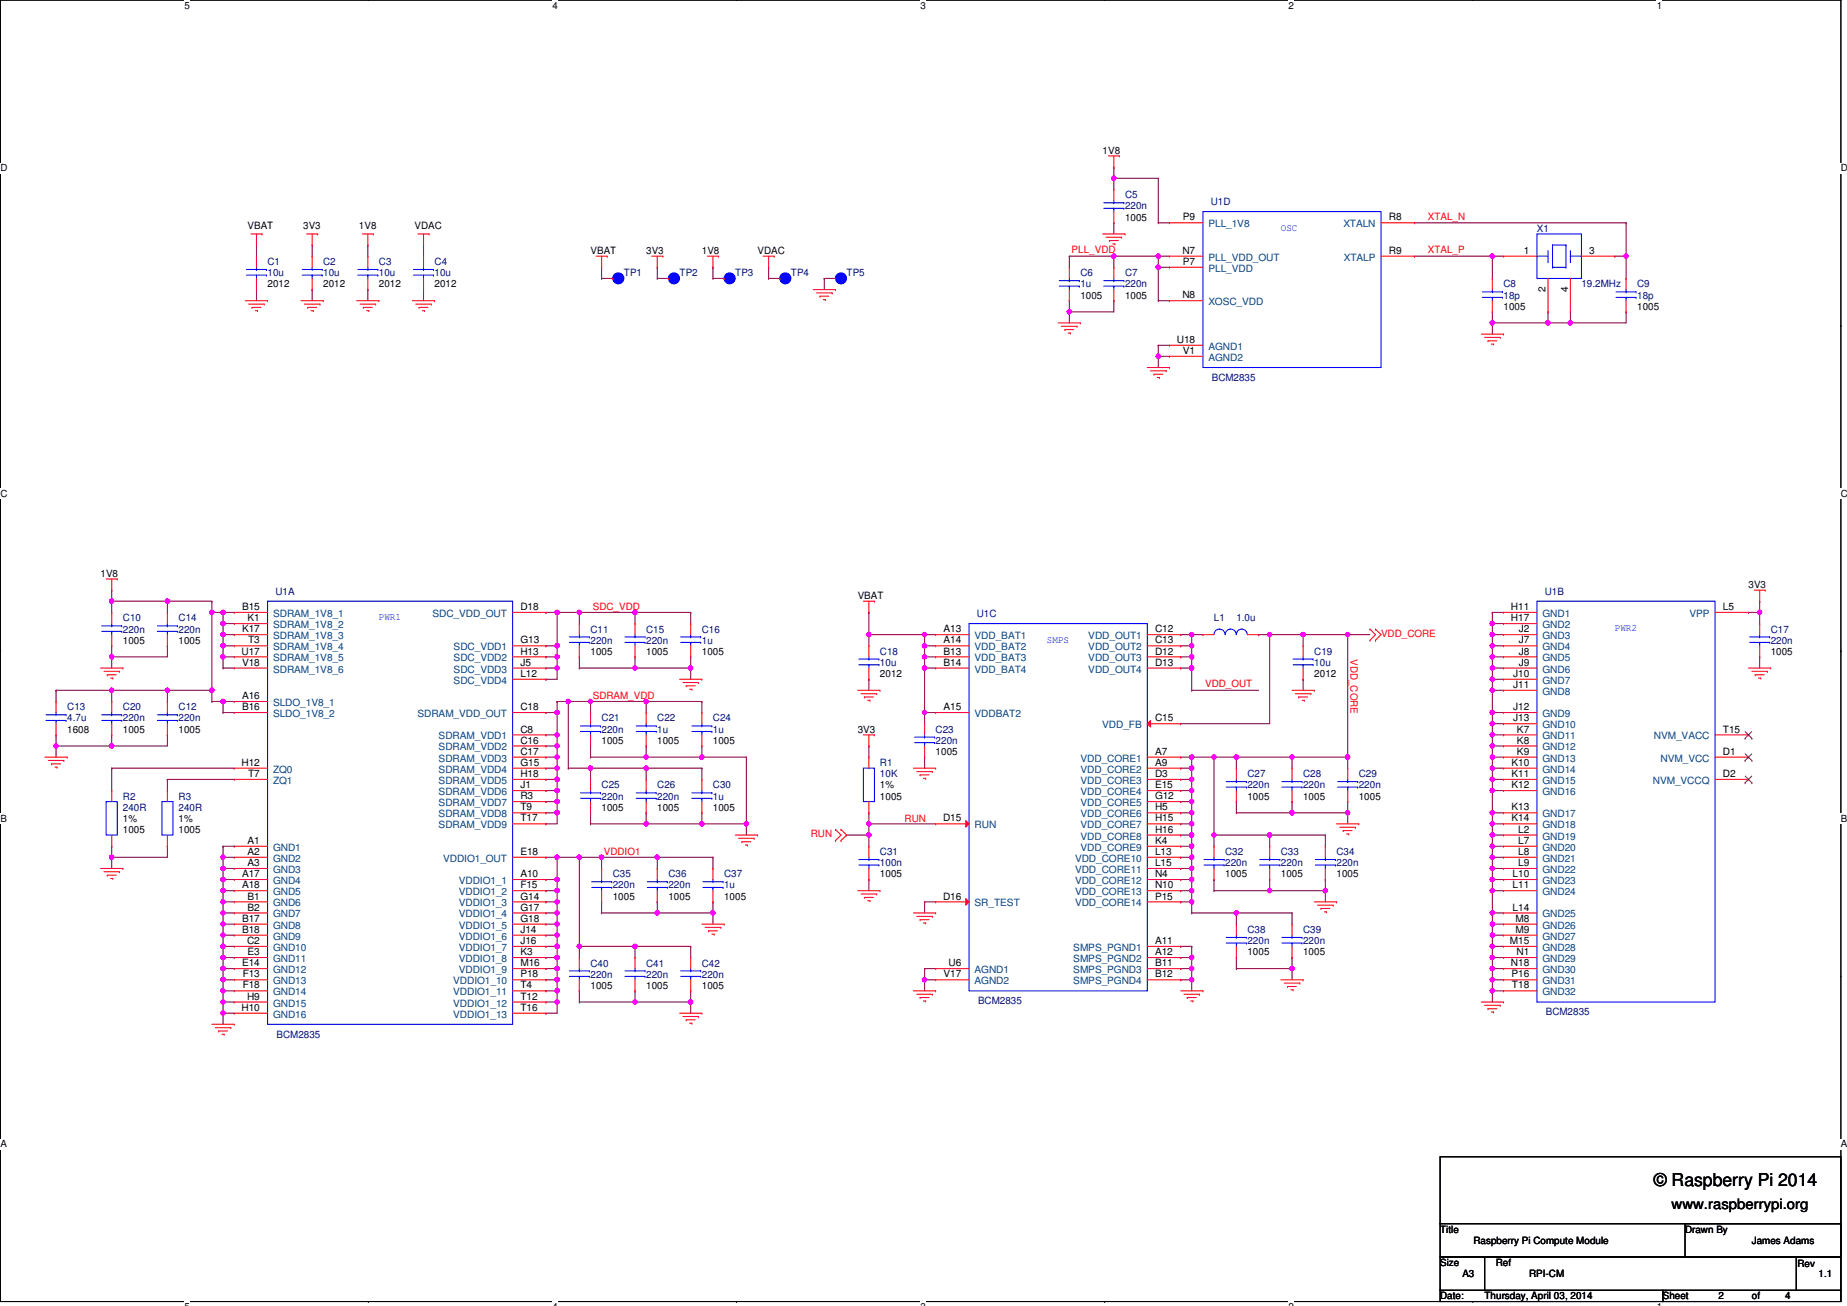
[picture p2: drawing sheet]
<svg xmlns="http://www.w3.org/2000/svg" width="594mm" height="420mm" viewBox="0 0 594 420" stroke-linecap="round" stroke-linejoin="round" font-family="sans-serif">
<defs><g id="words">
<text font-size="5.7" x="532" y="381.6">© Raspberry Pi 2014</text>
<text font-size="4.6" x="537.7" y="388.8">www.raspberrypi.org</text>
<g font-size="3.2">
<text x="354.7" y="49.5">1V8</text>
<text x="361.9" y="71">1005</text>
<text x="380.5" y="70.9">P9</text>
<text x="446.7" y="70.9">R8</text>
<text x="79.6" y="73.8">VBAT</text>
<text x="97.5" y="73.8">3V3</text>
<text x="115.4" y="73.8">1V8</text>
<text x="133.3" y="73.8">VDAC</text>
<text x="189.9" y="81.7">VBAT</text>
<text x="207.8" y="81.7">3V3</text>
<text x="225.8" y="81.7">1V8</text>
<text x="243.7" y="81.7">VDAC</text>
<text x="380.3" y="81.7">N7</text>
<text x="446.7" y="81.7">R9</text>
<text x="490.1" y="81.7">1</text>
<text x="511.2" y="81.7">3</text>
<text x="380.5" y="85.2">P7</text>
<text x="86.1" y="92.5">2012</text>
<text x="104" y="92.5">2012</text>
<text x="121.9" y="92.5">2012</text>
<text x="139.8" y="92.5">2012</text>
<text x="380.3" y="96">N8</text>
<text x="497.2" y="93.9" transform="rotate(-90 497.2 93.9)">2</text>
<text x="504.4" y="93.9" transform="rotate(-90 504.4 93.9)">4</text>
<text x="347.5" y="96.1">1005</text>
<text x="361.9" y="96.1">1005</text>
<text x="483.6" y="99.6">1005</text>
<text x="526.6" y="99.6">1005</text>
<text x="378.5" y="110.3">U18</text>
<text x="380.5" y="113.9">V1</text>
<text x="32.3" y="185.6">1V8</text>
<text x="562.4" y="189.1">3V3</text>
<text x="77.8" y="196.3">B15</text>
<text x="167.4" y="196.3">D18</text>
<text x="275.9" y="192.7">VBAT</text>
<text x="486" y="196.3">H11</text>
<text x="554.1" y="196.3">L5</text>
<text x="77.8" y="203.4">K17</text>
<text x="79.6" y="199.9">K1</text>
<text x="303.5" y="203.4">A13</text>
<text x="371.5" y="203.4">C12</text>
<text x="486" y="199.9">H17</text>
<text x="488.5" y="203.4">J2</text>
<text x="39.5" y="207.1">1005</text>
<text x="57.4" y="207.1">1005</text>
<text x="79.8" y="207">T3</text>
<text x="167.4" y="207">G13</text>
<text x="303.5" y="207">A14</text>
<text x="371.5" y="207">C13</text>
<text x="488.5" y="207">J7</text>
<text x="77.7" y="210.6">U17</text>
<text x="77.8" y="214.2">V18</text>
<text x="167.4" y="210.6">H13</text>
<text x="167.4" y="214.2">J5</text>
<text x="189.9" y="210.7">1005</text>
<text x="207.8" y="210.7">1005</text>
<text x="225.8" y="210.7">1005</text>
<text x="303.5" y="210.6">B13</text>
<text x="303.5" y="214.2">B14</text>
<text x="371.5" y="210.6">D12</text>
<text x="371.5" y="214.2">D13</text>
<text x="488.5" y="210.6">J8</text>
<text x="488.5" y="214.2">J9</text>
<text x="569.5" y="210.7">1005</text>
<text x="167.4" y="217.8">L12</text>
<text x="283" y="217.8">2012</text>
<text x="422.7" y="217.8">2012</text>
<text x="486.7" y="217.8">J10</text>
<text x="486.7" y="221.3">J11</text>
<text x="77.8" y="224.9">A16</text>
<text x="77.8" y="228.5">B16</text>
<text x="167.4" y="228.5">C18</text>
<text x="303.5" y="228.5">A15</text>
<text x="371.5" y="232.1">C15</text>
<text x="486.7" y="228.5">J12</text>
<text x="486.7" y="232.1">J13</text>
<text x="21.6" y="235.7">1608</text>
<text x="39.5" y="235.7">1005</text>
<text x="57.4" y="235.7">1005</text>
<text x="167.4" y="235.7">C8</text>
<text x="167.4" y="239.2">C16</text>
<text x="193.5" y="239.3">1005</text>
<text x="211.4" y="239.3">1005</text>
<text x="229.3" y="239.3">1005</text>
<text x="275.9" y="235.7">3V3</text>
<text x="487.9" y="235.7">K7</text>
<text x="487.9" y="239.2">K8</text>
<text x="554.1" y="235.7">T15</text>
<text x="167.4" y="242.8">C17</text>
<text x="300.9" y="242.9">1005</text>
<text x="371.5" y="242.8">A7</text>
<text x="487.9" y="242.8">K9</text>
<text x="554.1" y="242.8">D1</text>
<text x="77.7" y="246.4">H12</text>
<text x="79.8" y="250">T7</text>
<text x="167.4" y="246.4">G15</text>
<text x="167.4" y="250">H18</text>
<text x="371.5" y="246.4">A9</text>
<text x="371.5" y="250">D3</text>
<text x="486.1" y="246.4">K10</text>
<text x="486.1" y="250">K11</text>
<text x="554.1" y="250">D2</text>
<text x="167.4" y="253.6">J1</text>
<text x="167.4" y="257.1">R3</text>
<text x="283" y="257.2">1005</text>
<text x="283" y="253.6">1%</text>
<text x="371.5" y="253.6">E15</text>
<text x="371.5" y="257.1">G12</text>
<text x="401.2" y="257.2">1005</text>
<text x="419.1" y="257.2">1005</text>
<text x="437" y="257.2">1005</text>
<text x="486.1" y="253.6">K12</text>
<text x="167.4" y="260.7">T9</text>
<text x="193.5" y="260.8">1005</text>
<text x="211.4" y="260.8">1005</text>
<text x="229.3" y="260.8">1005</text>
<text x="371.5" y="260.7">H5</text>
<text x="486.1" y="260.7">K13</text>
<text x="39.5" y="267.9">1005</text>
<text x="39.5" y="264.4">1%</text>
<text x="57.4" y="267.9">1005</text>
<text x="57.4" y="264.4">1%</text>
<text x="167.4" y="264.3">T17</text>
<text x="303.3" y="264.3">D15</text>
<text x="371.5" y="264.3">H15</text>
<text x="371.5" y="267.9">H16</text>
<text x="486.1" y="264.3">K14</text>
<text x="488.3" y="267.9">L2</text>
<text x="79.6" y="271.5">A1</text>
<text x="79.6" y="275">A2</text>
<text x="167.4" y="275">E18</text>
<text x="371.5" y="271.5">K4</text>
<text x="371.5" y="275">L13</text>
<text x="488.3" y="271.5">L7</text>
<text x="488.3" y="275">L8</text>
<text x="79.6" y="278.6">A3</text>
<text x="371.5" y="278.6">L15</text>
<text x="488.3" y="278.6">L9</text>
<text x="77.8" y="282.2">A17</text>
<text x="77.8" y="285.8">A18</text>
<text x="167.4" y="282.2">A10</text>
<text x="167.4" y="285.8">F15</text>
<text x="283" y="282.3">1005</text>
<text x="371.5" y="282.2">N4</text>
<text x="371.5" y="285.8">N10</text>
<text x="394.1" y="282.3">1005</text>
<text x="412" y="282.3">1005</text>
<text x="429.9" y="282.3">1005</text>
<text x="486.5" y="282.2">L10</text>
<text x="486.5" y="285.8">L11</text>
<text x="79.6" y="289.4">B1</text>
<text x="79.6" y="292.9">B2</text>
<text x="167.4" y="289.4">G14</text>
<text x="167.4" y="292.9">G17</text>
<text x="197.1" y="289.4">1005</text>
<text x="215" y="289.4">1005</text>
<text x="232.9" y="289.4">1005</text>
<text x="303.3" y="289.4">D16</text>
<text x="371.5" y="289.4">P15</text>
<text x="486.5" y="292.9">L14</text>
<text x="77.8" y="296.5">B17</text>
<text x="167.4" y="296.5">G18</text>
<text x="487.4" y="296.5">M8</text>
<text x="77.8" y="300.1">B18</text>
<text x="79.5" y="303.7">C2</text>
<text x="167.4" y="300.1">J14</text>
<text x="167.4" y="303.7">J16</text>
<text x="371.5" y="303.7">A11</text>
<text x="485.6" y="303.7">M15</text>
<text x="487.4" y="300.1">M9</text>
<text x="77.8" y="310.9">E14</text>
<text x="79.6" y="307.3">E3</text>
<text x="167.4" y="307.3">K3</text>
<text x="167.4" y="310.9">M16</text>
<text x="305.1" y="310.9">U6</text>
<text x="371.5" y="307.3">A12</text>
<text x="371.5" y="310.9">B11</text>
<text x="401.2" y="307.3">1005</text>
<text x="419.1" y="307.3">1005</text>
<text x="486" y="310.9">N18</text>
<text x="487.8" y="307.3">N1</text>
<text x="78.1" y="314.5">F13</text>
<text x="167.4" y="314.5">P18</text>
<text x="303.5" y="314.5">V17</text>
<text x="371.5" y="314.5">B12</text>
<text x="486.1" y="314.5">P16</text>
<text x="78.1" y="318">F18</text>
<text x="79.5" y="321.6">H9</text>
<text x="167.4" y="318">T4</text>
<text x="167.4" y="321.6">T12</text>
<text x="189.9" y="318.1">1005</text>
<text x="207.8" y="318.1">1005</text>
<text x="225.8" y="318.1">1005</text>
<text x="486.3" y="318">T18</text>
<text x="77.7" y="325.2">H10</text>
<text x="167.4" y="325.2">T16</text>
<text x="463.2" y="396.5">Title</text>
<text x="474" y="400.1">Raspberry Pi Compute Module</text>
<text x="542" y="396.5">Drawn By</text>
<text x="563.5" y="400.1">James Adams</text>
<text x="463.2" y="407.2">Size</text>
<text x="481.1" y="407.2">Ref</text>
<text x="578.1" y="407.6">Rev</text>
<text x="470.4" y="410.8">A3</text>
<text x="491.9" y="410.8">RPI-CM</text>
<text x="585" y="410.8">1.1</text>
<text x="463.2" y="418">Date:</text>
<text x="477.5" y="418">Thursday, April 03, 2014</text>
<text x="534.8" y="418">Sheet</text>
<text x="552.7" y="418">2</text>
<text x="563.5" y="418">of</text>
<text x="574.2" y="418">4</text>
</g>
<g font-size="3.2" fill="#000080">
<text x="361.9" y="63.8">C5</text>
<text x="389.4" y="66">U1D</text>
<text x="361.9" y="67.4">220n</text>
<text x="494.4" y="74.5">X1</text>
<text x="86.1" y="85.3">C1</text>
<text x="86.1" y="88.9">10u</text>
<text x="104" y="85.3">C2</text>
<text x="104" y="88.9">10u</text>
<text x="121.9" y="85.3">C3</text>
<text x="121.9" y="88.9">10u</text>
<text x="139.8" y="85.3">C4</text>
<text x="139.8" y="88.9">10u</text>
<text x="200.7" y="88.9">TP1</text>
<text x="218.6" y="88.9">TP2</text>
<text x="236.5" y="88.9">TP3</text>
<text x="254.4" y="88.9">TP4</text>
<text x="272.3" y="88.9">TP5</text>
<text x="347.5" y="88.9">C6</text>
<text x="361.9" y="88.9">C7</text>
<text x="347.5" y="92.5">1u</text>
<text x="361.9" y="92.5">220n</text>
<text x="483.6" y="92.5">C8</text>
<text x="508.7" y="92.5">19.2MHz</text>
<text x="526.6" y="92.5">C9</text>
<text x="483.6" y="96.1">18p</text>
<text x="526.6" y="96.1">18p</text>
<text x="389.8" y="122.6">BCM2835</text>
<text x="88.6" y="191.3">U1A</text>
<text x="496.9" y="191.3">U1B</text>
<text x="39.5" y="199.9">C10</text>
<text x="39.5" y="203.5">220n</text>
<text x="57.4" y="199.9">C14</text>
<text x="57.4" y="203.5">220n</text>
<text x="189.9" y="203.5">C11</text>
<text x="207.8" y="203.5">C15</text>
<text x="225.8" y="203.5">C16</text>
<text x="314.2" y="198.5">U1C</text>
<text x="390.5" y="199.9">L1</text>
<text x="397.7" y="199.9">1.0u</text>
<text x="569.5" y="203.5">C17</text>
<text x="189.9" y="207.1">220n</text>
<text x="207.8" y="207.1">220n</text>
<text x="225.8" y="207.1">1u</text>
<text x="569.5" y="207.1">220n</text>
<text x="283" y="210.7">C18</text>
<text x="283" y="214.2">10u</text>
<text x="422.7" y="210.7">C19</text>
<text x="422.7" y="214.2">10u</text>
<text x="21.6" y="228.6">C13</text>
<text x="21.6" y="232.1">4.7u</text>
<text x="39.5" y="228.6">C20</text>
<text x="39.5" y="232.1">220n</text>
<text x="57.4" y="228.6">C12</text>
<text x="57.4" y="232.1">220n</text>
<text x="193.5" y="232.1">C21</text>
<text x="211.4" y="232.1">C22</text>
<text x="229.3" y="232.1">C24</text>
<text x="193.5" y="235.7">220n</text>
<text x="211.4" y="235.7">1u</text>
<text x="229.3" y="235.7">1u</text>
<text x="300.9" y="235.7">C23</text>
<text x="300.9" y="239.3">220n</text>
<text x="283" y="246.5">R1</text>
<text x="283" y="250">10K</text>
<text x="401.2" y="250">C27</text>
<text x="419.1" y="250">C28</text>
<text x="437" y="250">C29</text>
<text x="39.5" y="257.2">R2</text>
<text x="57.4" y="257.2">R3</text>
<text x="193.5" y="253.6">C25</text>
<text x="193.5" y="257.2">220n</text>
<text x="211.4" y="253.6">C26</text>
<text x="211.4" y="257.2">220n</text>
<text x="229.3" y="253.6">C30</text>
<text x="229.3" y="257.2">1u</text>
<text x="401.2" y="253.6">220n</text>
<text x="419.1" y="253.6">220n</text>
<text x="437" y="253.6">220n</text>
<text x="39.5" y="260.8">240R</text>
<text x="57.4" y="260.8">240R</text>
<text x="283" y="275.1">C31</text>
<text x="394.1" y="275.1">C32</text>
<text x="412" y="275.1">C33</text>
<text x="429.9" y="275.1">C34</text>
<text x="283" y="278.7">100n</text>
<text x="394.1" y="278.7">220n</text>
<text x="412" y="278.7">220n</text>
<text x="429.9" y="278.7">220n</text>
<text x="197.1" y="282.3">C35</text>
<text x="197.1" y="285.8">220n</text>
<text x="215" y="282.3">C36</text>
<text x="215" y="285.8">220n</text>
<text x="232.9" y="282.3">C37</text>
<text x="232.9" y="285.8">1u</text>
<text x="401.2" y="300.2">C38</text>
<text x="401.2" y="303.7">220n</text>
<text x="419.1" y="300.2">C39</text>
<text x="419.1" y="303.7">220n</text>
<text x="189.9" y="310.9">C40</text>
<text x="207.8" y="310.9">C41</text>
<text x="225.8" y="310.9">C42</text>
<text x="189.9" y="314.5">220n</text>
<text x="207.8" y="314.5">220n</text>
<text x="225.8" y="314.5">220n</text>
<text x="314.6" y="323.1">BCM2835</text>
<text x="497.2" y="326.7">BCM2835</text>
<text x="88.9" y="333.8">BCM2835</text>
</g>
<g font-size="3.2" fill="#f00">
<text x="459.3" y="70.7">XTAL_N</text>
<text x="344.7" y="81.5">PLL_VDD</text>
<text x="459.3" y="81.5">XTAL_P</text>
<text x="190.7" y="196.1">SDC_VDD</text>
<text x="444.2" y="204.9">VDD_CORE</text>
<text x="434.4" y="212" transform="rotate(90 434.4 212)">VDD_CORE</text>
<text x="387.6" y="221.1">VDD_OUT</text>
<text x="190.7" y="224.7">SDRAM_VDD</text>
<text x="260.8" y="269.4">RUN</text>
<text x="290.9" y="264.3">RUN</text>
<text x="194.2" y="275.1">VDDIO1</text>
</g>
<g font-size="3.2" fill="#004080">
<text x="388.7" y="73.1">PLL_1V8</text>
<text x="432.1" y="73.1">XTALN</text>
<text x="388.7" y="83.9">PLL_VDD_OUT</text>
<text x="432.3" y="83.9">XTALP</text>
<text x="388.7" y="87.4">PLL_VDD</text>
<text x="388.7" y="98.2">XOSC_VDD</text>
<text x="388.7" y="112.5">AGND1</text>
<text x="388.7" y="116.1">AGND2</text>
<text x="87.8" y="198.5">SDRAM_1V8_1</text>
<text x="87.8" y="202.1">SDRAM_1V8_2</text>
<text x="139.1" y="198.5">SDC_VDD_OUT</text>
<text x="496.1" y="198.5">GND1</text>
<text x="496.1" y="202.1">GND2</text>
<text x="543.4" y="198.5">VPP</text>
<text x="87.8" y="205.6">SDRAM_1V8_3</text>
<text x="87.8" y="209.2">SDRAM_1V8_4</text>
<text x="145.9" y="209.2">SDC_VDD1</text>
<text x="313.5" y="205.6">VDD_BAT1</text>
<text x="313.5" y="209.2">VDD_BAT2</text>
<text x="350" y="205.6">VDD_OUT1</text>
<text x="350" y="209.2">VDD_OUT2</text>
<text x="496.1" y="205.6">GND3</text>
<text x="496.1" y="209.2">GND4</text>
<text x="87.8" y="212.8">SDRAM_1V8_5</text>
<text x="145.9" y="212.8">SDC_VDD2</text>
<text x="313.5" y="212.8">VDD_BAT3</text>
<text x="350" y="212.8">VDD_OUT3</text>
<text x="496.1" y="212.8">GND5</text>
<text x="87.8" y="216.4">SDRAM_1V8_6</text>
<text x="145.9" y="216.4">SDC_VDD3</text>
<text x="145.9" y="220">SDC_VDD4</text>
<text x="313.5" y="216.4">VDD_BAT4</text>
<text x="350" y="216.4">VDD_OUT4</text>
<text x="496.1" y="216.4">GND6</text>
<text x="496.1" y="220">GND7</text>
<text x="87.8" y="227.1">SLDO_1V8_1</text>
<text x="496.1" y="223.5">GND8</text>
<text x="87.8" y="230.7">SLDO_1V8_2</text>
<text x="134.3" y="230.7">SDRAM_VDD_OUT</text>
<text x="313.5" y="230.7">VDDBAT2</text>
<text x="496.1" y="230.7">GND9</text>
<text x="141.1" y="237.9">SDRAM_VDD1</text>
<text x="354.5" y="234.3">VDD_FB</text>
<text x="496.1" y="234.3">GND10</text>
<text x="496.1" y="237.9">GND11</text>
<text x="532" y="237.9">NVM_VACC</text>
<text x="141.1" y="241.4">SDRAM_VDD2</text>
<text x="141.1" y="245">SDRAM_VDD3</text>
<text x="347.5" y="245">VDD_CORE1</text>
<text x="496.1" y="241.4">GND12</text>
<text x="496.1" y="245">GND13</text>
<text x="534.1" y="245">NVM_VCC</text>
<text x="87.8" y="248.6">ZQ0</text>
<text x="141.1" y="248.6">SDRAM_VDD4</text>
<text x="347.5" y="248.6">VDD_CORE2</text>
<text x="496.1" y="248.6">GND14</text>
<text x="87.8" y="252.2">ZQ1</text>
<text x="141.1" y="252.2">SDRAM_VDD5</text>
<text x="141.1" y="255.8">SDRAM_VDD6</text>
<text x="347.5" y="252.2">VDD_CORE3</text>
<text x="347.5" y="255.8">VDD_CORE4</text>
<text x="496.1" y="252.2">GND15</text>
<text x="496.1" y="255.8">GND16</text>
<text x="531.6" y="252.2">NVM_VCCQ</text>
<text x="141.1" y="259.3">SDRAM_VDD7</text>
<text x="141.1" y="262.9">SDRAM_VDD8</text>
<text x="347.5" y="259.3">VDD_CORE5</text>
<text x="347.5" y="262.9">VDD_CORE6</text>
<text x="496.1" y="262.9">GND17</text>
<text x="141.1" y="266.5">SDRAM_VDD9</text>
<text x="313.5" y="266.5">RUN</text>
<text x="347.5" y="266.5">VDD_CORE7</text>
<text x="496.1" y="266.5">GND18</text>
<text x="87.8" y="273.7">GND1</text>
<text x="347.5" y="270.1">VDD_CORE8</text>
<text x="347.5" y="273.7">VDD_CORE9</text>
<text x="496.1" y="270.1">GND19</text>
<text x="496.1" y="273.7">GND20</text>
<text x="87.8" y="277.2">GND2</text>
<text x="87.8" y="280.8">GND3</text>
<text x="142.5" y="277.2">VDDIO1_OUT</text>
<text x="345.8" y="277.2">VDD_CORE10</text>
<text x="345.8" y="280.8">VDD_CORE11</text>
<text x="496.1" y="277.2">GND21</text>
<text x="496.1" y="280.8">GND22</text>
<text x="87.8" y="284.4">GND4</text>
<text x="87.8" y="288">GND5</text>
<text x="147.6" y="284.4">VDDIO1_1</text>
<text x="147.6" y="288">VDDIO1_2</text>
<text x="345.8" y="284.4">VDD_CORE12</text>
<text x="345.8" y="288">VDD_CORE13</text>
<text x="496.1" y="284.4">GND23</text>
<text x="496.1" y="288">GND24</text>
<text x="87.8" y="291.6">GND6</text>
<text x="147.6" y="291.6">VDDIO1_3</text>
<text x="313.5" y="291.6">SR_TEST</text>
<text x="345.8" y="291.6">VDD_CORE14</text>
<text x="87.8" y="295.1">GND7</text>
<text x="87.8" y="298.7">GND8</text>
<text x="147.6" y="295.1">VDDIO1_4</text>
<text x="147.6" y="298.7">VDDIO1_5</text>
<text x="496.1" y="295.1">GND25</text>
<text x="496.1" y="298.7">GND26</text>
<text x="87.8" y="302.3">GND9</text>
<text x="87.8" y="305.9">GND10</text>
<text x="147.6" y="302.3">VDDIO1_6</text>
<text x="147.6" y="305.9">VDDIO1_7</text>
<text x="345.2" y="305.9">SMPS_PGND1</text>
<text x="496.1" y="302.3">GND27</text>
<text x="496.1" y="305.9">GND28</text>
<text x="87.8" y="309.5">GND11</text>
<text x="147.6" y="309.5">VDDIO1_8</text>
<text x="345.2" y="309.5">SMPS_PGND2</text>
<text x="496.1" y="309.5">GND29</text>
<text x="87.8" y="313.1">GND12</text>
<text x="87.8" y="316.7">GND13</text>
<text x="145.8" y="316.7">VDDIO1_10</text>
<text x="147.6" y="313.1">VDDIO1_9</text>
<text x="313.5" y="313.1">AGND1</text>
<text x="313.5" y="316.7">AGND2</text>
<text x="345.2" y="313.1">SMPS_PGND3</text>
<text x="345.2" y="316.7">SMPS_PGND4</text>
<text x="496.1" y="313.1">GND30</text>
<text x="496.1" y="316.7">GND31</text>
<text x="87.8" y="320.2">GND14</text>
<text x="87.8" y="323.8">GND15</text>
<text x="145.8" y="320.2">VDDIO1_11</text>
<text x="145.8" y="323.8">VDDIO1_12</text>
<text x="496.1" y="320.2">GND32</text>
<text x="87.8" y="327.4">GND16</text>
<text x="145.8" y="327.4">VDDIO1_13</text>
</g>
<g font-size="3.2" fill="#00f">
<text x="412" y="74.2">OSC</text>
<text x="121.9" y="199.6">PWR1</text>
<text x="519.4" y="203.2">PWR2</text>
<text x="336.8" y="206.7">SMPS</text>
</g>
<g font-size="3.1">
<text x="59.3" y="2.8">5</text>
<text x="177.7" y="2.8">4</text>
<text x="296.1" y="2.8">3</text>
<text x="414.5" y="2.8">2</text>
<text x="532.9" y="2.8">1</text>
<text x=".1" y="55.2">D</text>
<text x="592.1" y="55.2">D</text>
<text x=".1" y="159.8">C</text>
<text x="592.1" y="159.8">C</text>
<text x=".1" y="264.5">B</text>
<text x="592.1" y="264.5">B</text>
<text x=".1" y="369.1">A</text>
<text x="592.1" y="369.1">A</text>
</g>
</g></defs>
<path d="M.1 0h592v418.7h-592z" fill="none" stroke="#000" stroke-width=".34"/>
<g fill="#fff">
<path d="M59.3 0h1.7v3.5h-1.7z"/>
<path d="M59.3 418.7h1.7v1.3h-1.7z"/>
</g>
<g fill="#000">
<circle cx="118.5" cy="0" r=".17"/>
<circle cx="118.5" cy="418.7" r=".17"/>
</g>
<g fill="#fff">
<path d="M177.7 0h1.7v3.5h-1.7z"/>
<path d="M177.7 418.7h1.7v1.3h-1.7z"/>
</g>
<g fill="#000">
<circle cx="236.9" cy="0" r=".17"/>
<circle cx="236.9" cy="418.7" r=".17"/>
</g>
<g fill="#fff">
<path d="M296.1 0h1.7v3.5h-1.7z"/>
<path d="M296.1 418.7h1.7v1.3h-1.7z"/>
</g>
<g fill="#000">
<circle cx="355.3" cy="0" r=".17"/>
<circle cx="355.3" cy="418.7" r=".17"/>
</g>
<g fill="#fff">
<path d="M414.5 0h1.7v3.5h-1.7z"/>
<path d="M414.5 418.7h1.7v1.3h-1.7z"/>
</g>
<g fill="#000">
<circle cx="473.7" cy="0" r=".17"/>
<circle cx="473.7" cy="418.7" r=".17"/>
</g>
<g fill="#fff">
<path d="M532.9 0h1.7v3.5h-1.7z"/>
<path d="M532.9 418.7h1.7v1.3h-1.7z"/>
<path d="M.1 52.4h2.3v3.4h-2.3z"/>
<path d="M592.1 52.4h2v3.4h-2z"/>
<path d="M.1 157h2.3v3.5h-2.3z"/>
<path d="M592.1 157h2v3.5h-2z"/>
</g>
<g fill="#000">
<circle cx=".1" cy="104.7" r=".17"/>
<circle cx="592.1" cy="104.7" r=".17"/>
</g>
<g fill="#fff">
<path d="M.1 261.7h2.1v3.5h-2.1z"/>
<path d="M592.1 261.7h2v3.5h-2z"/>
</g>
<g fill="#000">
<circle cx=".1" cy="209.4" r=".17"/>
<circle cx="592.1" cy="209.4" r=".17"/>
</g>
<path d="M.1 209.4h.1M592.1 209.4h.1" fill="none" stroke="#000" stroke-width=".32"/>
<g fill="#fff">
<path d="M.1 366.4h2.1v3.4h-2.1z"/>
<path d="M592.1 366.4h2v3.4h-2z"/>
</g>
<g fill="#000">
<circle cx=".1" cy="314" r=".17"/>
<circle cx="592.1" cy="314" r=".17"/>
</g>
<path d="M383.3 211.3v3.6" fill="none" stroke="#800040" stroke-width=".34"/>
<circle cx="383.3" cy="211.3" r=".17" fill="#800040"/>
<circle cx="383.3" cy="214.9" r=".7" fill="#f0f"/>
<circle cx="383.3" cy="214.9" r=".7" fill="none" stroke="#f0f" stroke-width=".34"/>
<path d="M408.4 204.2v28.6" fill="none" stroke="#800040" stroke-width=".34"/>
<circle cx="408.4" cy="204.2" r=".17" fill="#800040"/>
<circle cx="408.4" cy="204.1" r=".7" fill="#f0f"/>
<circle cx="408.4" cy="204.1" r=".7" fill="none" stroke="#f0f" stroke-width=".34"/>
<path d="M379.8 232.8h28.6" fill="none" stroke="#800040" stroke-width=".34"/>
<circle cx="379.8" cy="232.8" r=".17" fill="#800040"/>
<path d="M404.8 204.2h3.6" fill="none" stroke="#800040" stroke-width=".34"/>
<circle cx="404.8" cy="204.2" r=".17" fill="#800040"/>
<path d="M419.1 204.2v3.6" fill="none" stroke="#800040" stroke-width=".34"/>
<circle cx="419.1" cy="204.2" r=".17" fill="#800040"/>
<path d="M408.4 204.2h10.7" fill="none" stroke="#800040" stroke-width=".34"/>
<circle cx="408.4" cy="204.2" r=".17" fill="#800040"/>
<circle cx="419.1" cy="204.1" r=".7" fill="#f0f"/>
<circle cx="419.1" cy="204.1" r=".7" fill="none" stroke="#f0f" stroke-width=".34"/>
<path d="M419.1 218.5v3.6" fill="none" stroke="#800040" stroke-width=".34"/>
<circle cx="419.1" cy="218.5" r=".17" fill="#800040"/>
<path d="M379.8 243.6h3.5" fill="none" stroke="#800040" stroke-width=".34"/>
<circle cx="379.8" cy="243.6" r=".17" fill="#800040"/>
<path d="M383.3 243.6v3.5" fill="none" stroke="#800040" stroke-width=".34"/>
<circle cx="383.3" cy="243.6" r=".17" fill="#800040"/>
<circle cx="383.3" cy="243.6" r=".7" fill="#f0f"/>
<circle cx="383.3" cy="243.6" r=".7" fill="none" stroke="#f0f" stroke-width=".34"/>
<path d="M379.8 290.2h3.5" fill="none" stroke="#800040" stroke-width=".34"/>
<circle cx="379.8" cy="290.2" r=".17" fill="#800040"/>
<path d="M379.8 247.1h3.5" fill="none" stroke="#800040" stroke-width=".34"/>
<circle cx="379.8" cy="247.1" r=".17" fill="#800040"/>
<circle cx="383.3" cy="247.1" r=".7" fill="#f0f"/>
<circle cx="383.3" cy="247.1" r=".7" fill="none" stroke="#f0f" stroke-width=".34"/>
<path d="M383.3 247.1v3.6" fill="none" stroke="#800040" stroke-width=".34"/>
<circle cx="383.3" cy="247.1" r=".17" fill="#800040"/>
<circle cx="383.3" cy="250.7" r=".7" fill="#f0f"/>
<circle cx="383.3" cy="250.7" r=".7" fill="none" stroke="#f0f" stroke-width=".34"/>
<path d="M379.8 250.7h3.5" fill="none" stroke="#800040" stroke-width=".34"/>
<circle cx="379.8" cy="250.7" r=".17" fill="#800040"/>
<path d="M383.3 250.7v3.6" fill="none" stroke="#800040" stroke-width=".34"/>
<circle cx="383.3" cy="250.7" r=".17" fill="#800040"/>
<path d="M379.8 254.3h3.5" fill="none" stroke="#800040" stroke-width=".34"/>
<circle cx="379.8" cy="254.3" r=".17" fill="#800040"/>
<circle cx="383.3" cy="254.3" r=".7" fill="#f0f"/>
<circle cx="383.3" cy="254.3" r=".7" fill="none" stroke="#f0f" stroke-width=".34"/>
<path d="M383.3 254.3v3.6" fill="none" stroke="#800040" stroke-width=".34"/>
<circle cx="383.3" cy="254.3" r=".17" fill="#800040"/>
<path d="M379.8 257.9h3.5" fill="none" stroke="#800040" stroke-width=".34"/>
<circle cx="379.8" cy="257.9" r=".17" fill="#800040"/>
<path d="M383.3 257.9v3.6" fill="none" stroke="#800040" stroke-width=".34"/>
<circle cx="383.3" cy="257.9" r=".17" fill="#800040"/>
<circle cx="383.3" cy="261.5" r=".7" fill="#f0f"/>
<circle cx="383.3" cy="261.5" r=".7" fill="none" stroke="#f0f" stroke-width=".34"/>
<circle cx="383.3" cy="257.9" r=".7" fill="#f0f"/>
<circle cx="383.3" cy="257.9" r=".7" fill="none" stroke="#f0f" stroke-width=".34"/>
<path d="M379.8 261.5h3.5" fill="none" stroke="#800040" stroke-width=".34"/>
<circle cx="379.8" cy="261.5" r=".17" fill="#800040"/>
<path d="M383.3 261.5v3.5" fill="none" stroke="#800040" stroke-width=".34"/>
<circle cx="383.3" cy="261.5" r=".17" fill="#800040"/>
<circle cx="383.3" cy="265" r=".7" fill="#f0f"/>
<circle cx="383.3" cy="265" r=".7" fill="none" stroke="#f0f" stroke-width=".34"/>
<path d="M379.8 265h3.5" fill="none" stroke="#800040" stroke-width=".34"/>
<circle cx="379.8" cy="265" r=".17" fill="#800040"/>
<path d="M383.3 265v3.6" fill="none" stroke="#800040" stroke-width=".34"/>
<circle cx="383.3" cy="265" r=".17" fill="#800040"/>
<path d="M379.8 268.6h3.5" fill="none" stroke="#800040" stroke-width=".34"/>
<circle cx="379.8" cy="268.6" r=".17" fill="#800040"/>
<path d="M383.3 268.6v3.6" fill="none" stroke="#800040" stroke-width=".34"/>
<circle cx="383.3" cy="268.6" r=".17" fill="#800040"/>
<circle cx="383.3" cy="272.2" r=".7" fill="#f0f"/>
<circle cx="383.3" cy="272.2" r=".7" fill="none" stroke="#f0f" stroke-width=".34"/>
<circle cx="383.3" cy="268.6" r=".7" fill="#f0f"/>
<circle cx="383.3" cy="268.6" r=".7" fill="none" stroke="#f0f" stroke-width=".34"/>
<path d="M379.8 272.2h3.5" fill="none" stroke="#800040" stroke-width=".34"/>
<circle cx="379.8" cy="272.2" r=".17" fill="#800040"/>
<path d="M383.3 272.2v3.6" fill="none" stroke="#800040" stroke-width=".34"/>
<circle cx="383.3" cy="272.2" r=".17" fill="#800040"/>
<circle cx="383.3" cy="275.8" r=".7" fill="#f0f"/>
<circle cx="383.3" cy="275.8" r=".7" fill="none" stroke="#f0f" stroke-width=".34"/>
<path d="M379.8 275.8h3.5" fill="none" stroke="#800040" stroke-width=".34"/>
<circle cx="379.8" cy="275.8" r=".17" fill="#800040"/>
<path d="M383.3 275.8v3.6" fill="none" stroke="#800040" stroke-width=".34"/>
<circle cx="383.3" cy="275.8" r=".17" fill="#800040"/>
<path d="M379.8 279.4h3.5" fill="none" stroke="#800040" stroke-width=".34"/>
<circle cx="379.8" cy="279.4" r=".17" fill="#800040"/>
<path d="M383.3 279.4v3.6" fill="none" stroke="#800040" stroke-width=".34"/>
<circle cx="383.3" cy="279.4" r=".17" fill="#800040"/>
<circle cx="383.3" cy="282.9" r=".7" fill="#f0f"/>
<circle cx="383.3" cy="282.9" r=".7" fill="none" stroke="#f0f" stroke-width=".34"/>
<circle cx="383.3" cy="279.4" r=".7" fill="#f0f"/>
<circle cx="383.3" cy="279.4" r=".7" fill="none" stroke="#f0f" stroke-width=".34"/>
<path d="M379.8 283h3.5" fill="none" stroke="#800040" stroke-width=".34"/>
<circle cx="379.8" cy="283" r=".17" fill="#800040"/>
<path d="M383.3 283v3.6" fill="none" stroke="#800040" stroke-width=".34"/>
<circle cx="383.3" cy="283" r=".17" fill="#800040"/>
<path d="M379.8 286.6h3.5" fill="none" stroke="#800040" stroke-width=".34"/>
<circle cx="379.8" cy="286.6" r=".17" fill="#800040"/>
<path d="M383.3 286.6v3.6" fill="none" stroke="#800040" stroke-width=".34"/>
<circle cx="383.3" cy="286.6" r=".17" fill="#800040"/>
<circle cx="383.3" cy="290.1" r=".7" fill="#f0f"/>
<circle cx="383.3" cy="290.1" r=".7" fill="none" stroke="#f0f" stroke-width=".34"/>
<circle cx="383.3" cy="286.5" r=".7" fill="#f0f"/>
<circle cx="383.3" cy="286.5" r=".7" fill="none" stroke="#f0f" stroke-width=".34"/>
<path d="M383.3 243.6h7.2" fill="none" stroke="#800040" stroke-width=".34"/>
<circle cx="383.3" cy="243.6" r=".17" fill="#800040"/>
<path d="M390.5 243.6v25" fill="none" stroke="#800040" stroke-width=".34"/>
<circle cx="390.5" cy="243.6" r=".17" fill="#800040"/>
<circle cx="390.5" cy="268.6" r=".7" fill="#f0f"/>
<circle cx="390.5" cy="268.6" r=".7" fill="none" stroke="#f0f" stroke-width=".34"/>
<circle cx="390.5" cy="243.6" r=".7" fill="#f0f"/>
<circle cx="390.5" cy="243.6" r=".7" fill="none" stroke="#f0f" stroke-width=".34"/>
<path d="M426.3 268.6v3.6" fill="none" stroke="#800040" stroke-width=".34"/>
<circle cx="426.3" cy="268.6" r=".17" fill="#800040"/>
<path d="M408.4 268.6v3.6" fill="none" stroke="#800040" stroke-width=".34"/>
<circle cx="408.4" cy="268.6" r=".17" fill="#800040"/>
<path d="M408.4 268.6h17.9" fill="none" stroke="#800040" stroke-width=".34"/>
<circle cx="408.4" cy="268.6" r=".17" fill="#800040"/>
<path d="M390.5 268.6v3.6" fill="none" stroke="#800040" stroke-width=".34"/>
<circle cx="390.5" cy="268.6" r=".17" fill="#800040"/>
<path d="M390.5 268.6h17.9" fill="none" stroke="#800040" stroke-width=".34"/>
<circle cx="390.5" cy="268.6" r=".17" fill="#800040"/>
<circle cx="408.4" cy="268.6" r=".7" fill="#f0f"/>
<circle cx="408.4" cy="268.6" r=".7" fill="none" stroke="#f0f" stroke-width=".34"/>
<path d="M390.5 243.6h7.2" fill="none" stroke="#800040" stroke-width=".34"/>
<circle cx="390.5" cy="243.6" r=".17" fill="#800040"/>
<path d="M397.7 243.6v3.5" fill="none" stroke="#800040" stroke-width=".34"/>
<circle cx="397.7" cy="243.6" r=".17" fill="#800040"/>
<path d="M397.7 243.6h17.9" fill="none" stroke="#800040" stroke-width=".34"/>
<circle cx="397.7" cy="243.6" r=".17" fill="#800040"/>
<circle cx="415.6" cy="243.6" r=".7" fill="#f0f"/>
<circle cx="415.6" cy="243.6" r=".7" fill="none" stroke="#f0f" stroke-width=".34"/>
<circle cx="397.6" cy="243.6" r=".7" fill="#f0f"/>
<circle cx="397.6" cy="243.6" r=".7" fill="none" stroke="#f0f" stroke-width=".34"/>
<path d="M415.6 243.6v3.5" fill="none" stroke="#800040" stroke-width=".34"/>
<circle cx="415.6" cy="243.6" r=".17" fill="#800040"/>
<path d="M415.6 243.6h17.9" fill="none" stroke="#800040" stroke-width=".34"/>
<circle cx="415.6" cy="243.6" r=".17" fill="#800040"/>
<path d="M433.5 243.6v3.5" fill="none" stroke="#800040" stroke-width=".34"/>
<circle cx="433.5" cy="243.6" r=".17" fill="#800040"/>
<path d="M397.7 257.9v3.6" fill="none" stroke="#800040" stroke-width=".34"/>
<circle cx="397.7" cy="257.9" r=".17" fill="#800040"/>
<path d="M397.7 261.5h17.9" fill="none" stroke="#800040" stroke-width=".34"/>
<circle cx="397.7" cy="261.5" r=".17" fill="#800040"/>
<path d="M433.5 257.9v3.6" fill="none" stroke="#800040" stroke-width=".34"/>
<circle cx="433.5" cy="257.9" r=".17" fill="#800040"/>
<circle cx="433.5" cy="261.5" r=".7" fill="#f0f"/>
<circle cx="433.5" cy="261.5" r=".7" fill="none" stroke="#f0f" stroke-width=".34"/>
<path d="M415.6 257.9v3.6" fill="none" stroke="#800040" stroke-width=".34"/>
<circle cx="415.6" cy="257.9" r=".17" fill="#800040"/>
<circle cx="415.6" cy="261.5" r=".7" fill="#f0f"/>
<circle cx="415.6" cy="261.5" r=".7" fill="none" stroke="#f0f" stroke-width=".34"/>
<path d="M415.6 261.5h17.9" fill="none" stroke="#800040" stroke-width=".34"/>
<circle cx="415.6" cy="261.5" r=".17" fill="#800040"/>
<path d="M433.5 261.5v3.5" fill="none" stroke="#800040" stroke-width=".34"/>
<circle cx="433.5" cy="261.5" r=".17" fill="#800040"/>
<path d="M390.5 283v3.6" fill="none" stroke="#800040" stroke-width=".34"/>
<circle cx="390.5" cy="283" r=".17" fill="#800040"/>
<path d="M390.5 286.6h17.9" fill="none" stroke="#800040" stroke-width=".34"/>
<circle cx="390.5" cy="286.6" r=".17" fill="#800040"/>
<circle cx="408.4" cy="286.5" r=".7" fill="#f0f"/>
<circle cx="408.4" cy="286.5" r=".7" fill="none" stroke="#f0f" stroke-width=".34"/>
<path d="M426.3 283v3.6" fill="none" stroke="#800040" stroke-width=".34"/>
<circle cx="426.3" cy="283" r=".17" fill="#800040"/>
<path d="M408.4 283v3.6" fill="none" stroke="#800040" stroke-width=".34"/>
<circle cx="408.4" cy="283" r=".17" fill="#800040"/>
<path d="M408.4 286.6h17.9" fill="none" stroke="#800040" stroke-width=".34"/>
<circle cx="408.4" cy="286.6" r=".17" fill="#800040"/>
<path d="M426.3 286.6v3.6" fill="none" stroke="#800040" stroke-width=".34"/>
<circle cx="426.3" cy="286.6" r=".17" fill="#800040"/>
<circle cx="426.3" cy="286.5" r=".7" fill="#f0f"/>
<circle cx="426.3" cy="286.5" r=".7" fill="none" stroke="#f0f" stroke-width=".34"/>
<path d="M419.1 204.2h14.4" fill="none" stroke="#800040" stroke-width=".34"/>
<circle cx="419.1" cy="204.2" r=".17" fill="#800040"/>
<path d="M433.5 204.2v39.4" fill="none" stroke="#800040" stroke-width=".34"/>
<circle cx="433.5" cy="204.2" r=".17" fill="#800040"/>
<circle cx="433.5" cy="243.6" r=".7" fill="#f0f"/>
<circle cx="433.5" cy="243.6" r=".7" fill="none" stroke="#f0f" stroke-width=".34"/>
<circle cx="433.5" cy="204.1" r=".7" fill="#f0f"/>
<circle cx="433.5" cy="204.1" r=".7" fill="none" stroke="#f0f" stroke-width=".34"/>
<path d="M279.5 261.5v3.5" fill="none" stroke="#800040" stroke-width=".34"/>
<circle cx="279.5" cy="261.5" r=".17" fill="#800040"/>
<path d="M279.5 265h21.4" fill="none" stroke="#800040" stroke-width=".34"/>
<circle cx="279.5" cy="265" r=".17" fill="#800040"/>
<circle cx="279.5" cy="265" r=".7" fill="#f0f"/>
<circle cx="279.5" cy="265" r=".7" fill="none" stroke="#f0f" stroke-width=".34"/>
<path d="M279.5 283v3.6" fill="none" stroke="#800040" stroke-width=".34"/>
<circle cx="279.5" cy="283" r=".17" fill="#800040"/>
<path d="M279.5 265v3.6" fill="none" stroke="#800040" stroke-width=".34"/>
<circle cx="279.5" cy="265" r=".17" fill="#800040"/>
<circle cx="279.5" cy="268.6" r=".7" fill="#f0f"/>
<circle cx="279.5" cy="268.6" r=".7" fill="none" stroke="#f0f" stroke-width=".34"/>
<path d="M279.5 240v3.6" fill="none" stroke="#800040" stroke-width=".34"/>
<circle cx="279.5" cy="240" r=".17" fill="#800040"/>
<path d="M272.3 268.6h7.2" fill="none" stroke="#800040" stroke-width=".34"/>
<circle cx="272.3" cy="268.6" r=".17" fill="#800040"/>
<path d="M279.5 268.6v3.6" fill="none" stroke="#800040" stroke-width=".34"/>
<circle cx="279.5" cy="268.6" r=".17" fill="#800040"/>
<path d="M193.5 290.2v3.5" fill="none" stroke="#800040" stroke-width=".34"/>
<circle cx="193.5" cy="290.2" r=".17" fill="#800040"/>
<path d="M211.4 290.2v3.5" fill="none" stroke="#800040" stroke-width=".34"/>
<circle cx="211.4" cy="290.2" r=".17" fill="#800040"/>
<path d="M229.3 290.2v3.5" fill="none" stroke="#800040" stroke-width=".34"/>
<circle cx="229.3" cy="290.2" r=".17" fill="#800040"/>
<path d="M186.3 318.8v3.6" fill="none" stroke="#800040" stroke-width=".34"/>
<circle cx="186.3" cy="318.8" r=".17" fill="#800040"/>
<path d="M204.3 318.8v3.6" fill="none" stroke="#800040" stroke-width=".34"/>
<circle cx="204.3" cy="318.8" r=".17" fill="#800040"/>
<path d="M222.2 318.8v3.6" fill="none" stroke="#800040" stroke-width=".34"/>
<circle cx="222.2" cy="318.8" r=".17" fill="#800040"/>
<path d="M35.9 275.8h17.9" fill="none" stroke="#800040" stroke-width=".34"/>
<circle cx="35.9" cy="275.8" r=".17" fill="#800040"/>
<circle cx="35.9" cy="275.8" r=".7" fill="#f0f"/>
<circle cx="35.9" cy="275.8" r=".7" fill="none" stroke="#f0f" stroke-width=".34"/>
<path d="M53.8 272.2v3.6" fill="none" stroke="#800040" stroke-width=".34"/>
<circle cx="53.8" cy="272.2" r=".17" fill="#800040"/>
<path d="M35.9 275.8v3.6" fill="none" stroke="#800040" stroke-width=".34"/>
<circle cx="35.9" cy="275.8" r=".17" fill="#800040"/>
<path d="M18 240h17.9" fill="none" stroke="#800040" stroke-width=".34"/>
<circle cx="18" cy="240" r=".17" fill="#800040"/>
<path d="M35.9 240h17.9" fill="none" stroke="#800040" stroke-width=".34"/>
<circle cx="35.9" cy="240" r=".17" fill="#800040"/>
<circle cx="35.9" cy="240" r=".7" fill="#f0f"/>
<circle cx="35.9" cy="240" r=".7" fill="none" stroke="#f0f" stroke-width=".34"/>
<path d="M18 240v3.6" fill="none" stroke="#800040" stroke-width=".34"/>
<circle cx="18" cy="240" r=".17" fill="#800040"/>
<path d="M68.1 197h3.6" fill="none" stroke="#800040" stroke-width=".34"/>
<circle cx="68.1" cy="197" r=".17" fill="#800040"/>
<path d="M68.1 197v25.1" fill="none" stroke="#800040" stroke-width=".34"/>
<circle cx="68.1" cy="197" r=".17" fill="#800040"/>
<circle cx="68.1" cy="222.1" r=".7" fill="#f0f"/>
<circle cx="68.1" cy="222.1" r=".7" fill="none" stroke="#f0f" stroke-width=".34"/>
<circle cx="68.1" cy="197" r=".7" fill="#f0f"/>
<circle cx="68.1" cy="197" r=".7" fill="none" stroke="#f0f" stroke-width=".34"/>
<path d="M35.9 211.3h17.9" fill="none" stroke="#800040" stroke-width=".34"/>
<circle cx="35.9" cy="211.3" r=".17" fill="#800040"/>
<path d="M35.9 211.3v3.6" fill="none" stroke="#800040" stroke-width=".34"/>
<circle cx="35.9" cy="211.3" r=".17" fill="#800040"/>
<path d="M193.5 293.7h17.9" fill="none" stroke="#800040" stroke-width=".34"/>
<circle cx="193.5" cy="293.7" r=".17" fill="#800040"/>
<path d="M229.3 293.7v3.6" fill="none" stroke="#800040" stroke-width=".34"/>
<circle cx="229.3" cy="293.7" r=".17" fill="#800040"/>
<path d="M211.4 293.7h17.9" fill="none" stroke="#800040" stroke-width=".34"/>
<circle cx="211.4" cy="293.7" r=".17" fill="#800040"/>
<circle cx="229.3" cy="293.7" r=".7" fill="#f0f"/>
<circle cx="229.3" cy="293.7" r=".7" fill="none" stroke="#f0f" stroke-width=".34"/>
<circle cx="211.4" cy="293.7" r=".7" fill="#f0f"/>
<circle cx="211.4" cy="293.7" r=".7" fill="none" stroke="#f0f" stroke-width=".34"/>
<path d="M186.3 322.4h18" fill="none" stroke="#800040" stroke-width=".34"/>
<circle cx="186.3" cy="322.4" r=".17" fill="#800040"/>
<path d="M222.2 322.4v3.6" fill="none" stroke="#800040" stroke-width=".34"/>
<circle cx="222.2" cy="322.4" r=".17" fill="#800040"/>
<path d="M204.3 322.4h17.9" fill="none" stroke="#800040" stroke-width=".34"/>
<circle cx="204.3" cy="322.4" r=".17" fill="#800040"/>
<circle cx="222.1" cy="322.3" r=".7" fill="#f0f"/>
<circle cx="222.1" cy="322.3" r=".7" fill="none" stroke="#f0f" stroke-width=".34"/>
<circle cx="204.2" cy="322.3" r=".7" fill="#f0f"/>
<circle cx="204.2" cy="322.3" r=".7" fill="none" stroke="#f0f" stroke-width=".34"/>
<path d="M182.8 225.7v21.4" fill="none" stroke="#800040" stroke-width=".34"/>
<circle cx="182.8" cy="225.7" r=".17" fill="#800040"/>
<circle cx="182.8" cy="225.7" r=".7" fill="#f0f"/>
<circle cx="182.8" cy="225.7" r=".7" fill="none" stroke="#f0f" stroke-width=".34"/>
<path d="M182.8 247.1h7.1" fill="none" stroke="#800040" stroke-width=".34"/>
<circle cx="182.8" cy="247.1" r=".17" fill="#800040"/>
<circle cx="189.9" cy="247.1" r=".7" fill="#f0f"/>
<circle cx="189.9" cy="247.1" r=".7" fill="none" stroke="#f0f" stroke-width=".34"/>
<path d="M207.8 247.1v3.6" fill="none" stroke="#800040" stroke-width=".34"/>
<circle cx="207.8" cy="247.1" r=".17" fill="#800040"/>
<path d="M189.9 247.1v3.6" fill="none" stroke="#800040" stroke-width=".34"/>
<circle cx="189.9" cy="247.1" r=".17" fill="#800040"/>
<path d="M189.9 247.1h17.9" fill="none" stroke="#800040" stroke-width=".34"/>
<circle cx="189.9" cy="247.1" r=".17" fill="#800040"/>
<path d="M182.8 225.7h7.1" fill="none" stroke="#800040" stroke-width=".34"/>
<circle cx="182.8" cy="225.7" r=".17" fill="#800040"/>
<circle cx="189.9" cy="225.7" r=".7" fill="#f0f"/>
<circle cx="189.9" cy="225.7" r=".7" fill="none" stroke="#f0f" stroke-width=".34"/>
<path d="M189.9 225.7v3.5" fill="none" stroke="#800040" stroke-width=".34"/>
<circle cx="189.9" cy="225.7" r=".17" fill="#800040"/>
<path d="M189.9 225.7h17.9" fill="none" stroke="#800040" stroke-width=".34"/>
<circle cx="189.9" cy="225.7" r=".17" fill="#800040"/>
<path d="M207.8 225.7v3.5" fill="none" stroke="#800040" stroke-width=".34"/>
<circle cx="207.8" cy="225.7" r=".17" fill="#800040"/>
<path d="M207.8 225.7h18" fill="none" stroke="#800040" stroke-width=".34"/>
<circle cx="207.8" cy="225.7" r=".17" fill="#800040"/>
<circle cx="207.8" cy="225.7" r=".7" fill="#f0f"/>
<circle cx="207.8" cy="225.7" r=".7" fill="none" stroke="#f0f" stroke-width=".34"/>
<path d="M225.8 225.7v3.5" fill="none" stroke="#800040" stroke-width=".34"/>
<circle cx="225.8" cy="225.7" r=".17" fill="#800040"/>
<path d="M189.9 240v3.6" fill="none" stroke="#800040" stroke-width=".34"/>
<circle cx="189.9" cy="240" r=".17" fill="#800040"/>
<path d="M189.9 243.6h17.9" fill="none" stroke="#800040" stroke-width=".34"/>
<circle cx="189.9" cy="243.6" r=".17" fill="#800040"/>
<path d="M225.8 240v3.6" fill="none" stroke="#800040" stroke-width=".34"/>
<circle cx="225.8" cy="240" r=".17" fill="#800040"/>
<path d="M207.8 240v3.6" fill="none" stroke="#800040" stroke-width=".34"/>
<circle cx="207.8" cy="240" r=".17" fill="#800040"/>
<path d="M207.8 243.6h18" fill="none" stroke="#800040" stroke-width=".34"/>
<circle cx="207.8" cy="243.6" r=".17" fill="#800040"/>
<circle cx="225.7" cy="243.6" r=".7" fill="#f0f"/>
<circle cx="225.7" cy="243.6" r=".7" fill="none" stroke="#f0f" stroke-width=".34"/>
<circle cx="207.8" cy="243.6" r=".7" fill="#f0f"/>
<circle cx="207.8" cy="243.6" r=".7" fill="none" stroke="#f0f" stroke-width=".34"/>
<path d="M179.2 197h7.1" fill="none" stroke="#800040" stroke-width=".34"/>
<circle cx="179.2" cy="197" r=".17" fill="#800040"/>
<circle cx="186.3" cy="197" r=".7" fill="#f0f"/>
<circle cx="186.3" cy="197" r=".7" fill="none" stroke="#f0f" stroke-width=".34"/>
<circle cx="179.2" cy="197" r=".7" fill="#f0f"/>
<circle cx="179.2" cy="197" r=".7" fill="none" stroke="#f0f" stroke-width=".34"/>
<path d="M222.2 197v3.6" fill="none" stroke="#800040" stroke-width=".34"/>
<circle cx="222.2" cy="197" r=".17" fill="#800040"/>
<path d="M204.3 197v3.6" fill="none" stroke="#800040" stroke-width=".34"/>
<circle cx="204.3" cy="197" r=".17" fill="#800040"/>
<path d="M204.3 197h17.9" fill="none" stroke="#800040" stroke-width=".34"/>
<circle cx="204.3" cy="197" r=".17" fill="#800040"/>
<circle cx="204.2" cy="197" r=".7" fill="#f0f"/>
<circle cx="204.2" cy="197" r=".7" fill="none" stroke="#f0f" stroke-width=".34"/>
<path d="M186.3 197v3.6" fill="none" stroke="#800040" stroke-width=".34"/>
<circle cx="186.3" cy="197" r=".17" fill="#800040"/>
<path d="M186.3 197h18" fill="none" stroke="#800040" stroke-width=".34"/>
<circle cx="186.3" cy="197" r=".17" fill="#800040"/>
<path d="M186.3 211.3v3.6" fill="none" stroke="#800040" stroke-width=".34"/>
<circle cx="186.3" cy="211.3" r=".17" fill="#800040"/>
<path d="M186.3 214.9h18" fill="none" stroke="#800040" stroke-width=".34"/>
<circle cx="186.3" cy="214.9" r=".17" fill="#800040"/>
<path d="M222.2 214.9v3.6" fill="none" stroke="#800040" stroke-width=".34"/>
<circle cx="222.2" cy="214.9" r=".17" fill="#800040"/>
<path d="M222.2 211.3v3.6" fill="none" stroke="#800040" stroke-width=".34"/>
<circle cx="222.2" cy="211.3" r=".17" fill="#800040"/>
<path d="M204.3 211.3v3.6" fill="none" stroke="#800040" stroke-width=".34"/>
<circle cx="204.3" cy="211.3" r=".17" fill="#800040"/>
<path d="M204.3 214.9h17.9" fill="none" stroke="#800040" stroke-width=".34"/>
<circle cx="204.3" cy="214.9" r=".17" fill="#800040"/>
<circle cx="222.1" cy="214.9" r=".7" fill="#f0f"/>
<circle cx="222.1" cy="214.9" r=".7" fill="none" stroke="#f0f" stroke-width=".34"/>
<circle cx="204.2" cy="214.9" r=".7" fill="#f0f"/>
<circle cx="204.2" cy="214.9" r=".7" fill="none" stroke="#f0f" stroke-width=".34"/>
<path d="M53.8 193.4h14.3" fill="none" stroke="#800040" stroke-width=".34"/>
<circle cx="53.8" cy="193.4" r=".17" fill="#800040"/>
<path d="M71.7 214.9h3.6" fill="none" stroke="#800040" stroke-width=".34"/>
<circle cx="71.7" cy="214.9" r=".17" fill="#800040"/>
<path d="M71.7 211.3h3.6" fill="none" stroke="#800040" stroke-width=".34"/>
<circle cx="71.7" cy="211.3" r=".17" fill="#800040"/>
<path d="M71.7 211.3v3.6" fill="none" stroke="#800040" stroke-width=".34"/>
<circle cx="71.7" cy="211.3" r=".17" fill="#800040"/>
<path d="M71.7 207.8h3.6" fill="none" stroke="#800040" stroke-width=".34"/>
<circle cx="71.7" cy="207.8" r=".17" fill="#800040"/>
<path d="M71.7 207.8v3.5" fill="none" stroke="#800040" stroke-width=".34"/>
<circle cx="71.7" cy="207.8" r=".17" fill="#800040"/>
<circle cx="71.7" cy="211.3" r=".7" fill="#f0f"/>
<circle cx="71.7" cy="211.3" r=".7" fill="none" stroke="#f0f" stroke-width=".34"/>
<circle cx="71.7" cy="207.7" r=".7" fill="#f0f"/>
<circle cx="71.7" cy="207.7" r=".7" fill="none" stroke="#f0f" stroke-width=".34"/>
<path d="M71.7 204.2h3.6" fill="none" stroke="#800040" stroke-width=".34"/>
<circle cx="71.7" cy="204.2" r=".17" fill="#800040"/>
<circle cx="71.7" cy="204.1" r=".7" fill="#f0f"/>
<circle cx="71.7" cy="204.1" r=".7" fill="none" stroke="#f0f" stroke-width=".34"/>
<path d="M71.7 204.2v3.6" fill="none" stroke="#800040" stroke-width=".34"/>
<circle cx="71.7" cy="204.2" r=".17" fill="#800040"/>
<path d="M71.7 200.6h3.6" fill="none" stroke="#800040" stroke-width=".34"/>
<circle cx="71.7" cy="200.6" r=".17" fill="#800040"/>
<circle cx="71.7" cy="200.6" r=".7" fill="#f0f"/>
<circle cx="71.7" cy="200.6" r=".7" fill="none" stroke="#f0f" stroke-width=".34"/>
<path d="M71.7 200.6v3.6" fill="none" stroke="#800040" stroke-width=".34"/>
<circle cx="71.7" cy="200.6" r=".17" fill="#800040"/>
<path d="M71.7 229.2h3.6" fill="none" stroke="#800040" stroke-width=".34"/>
<circle cx="71.7" cy="229.2" r=".17" fill="#800040"/>
<path d="M71.7 225.7v3.5" fill="none" stroke="#800040" stroke-width=".34"/>
<circle cx="71.7" cy="225.7" r=".17" fill="#800040"/>
<path d="M71.7 225.7h3.6" fill="none" stroke="#800040" stroke-width=".34"/>
<circle cx="71.7" cy="225.7" r=".17" fill="#800040"/>
<circle cx="71.7" cy="225.7" r=".7" fill="#f0f"/>
<circle cx="71.7" cy="225.7" r=".7" fill="none" stroke="#f0f" stroke-width=".34"/>
<path d="M35.9 193.4v3.6" fill="none" stroke="#800040" stroke-width=".34"/>
<circle cx="35.9" cy="193.4" r=".17" fill="#800040"/>
<path d="M35.9 193.4h17.9" fill="none" stroke="#800040" stroke-width=".34"/>
<circle cx="35.9" cy="193.4" r=".17" fill="#800040"/>
<circle cx="53.8" cy="193.4" r=".7" fill="#f0f"/>
<circle cx="53.8" cy="193.4" r=".7" fill="none" stroke="#f0f" stroke-width=".34"/>
<circle cx="35.9" cy="193.4" r=".7" fill="#f0f"/>
<circle cx="35.9" cy="193.4" r=".7" fill="none" stroke="#f0f" stroke-width=".34"/>
<path d="M53.8 193.4v3.6" fill="none" stroke="#800040" stroke-width=".34"/>
<circle cx="53.8" cy="193.4" r=".17" fill="#800040"/>
<path d="M71.7 197v3.6" fill="none" stroke="#800040" stroke-width=".34"/>
<circle cx="71.7" cy="197" r=".17" fill="#800040"/>
<path d="M71.7 197h3.6" fill="none" stroke="#800040" stroke-width=".34"/>
<circle cx="71.7" cy="197" r=".17" fill="#800040"/>
<circle cx="71.7" cy="197" r=".7" fill="#f0f"/>
<circle cx="71.7" cy="197" r=".7" fill="none" stroke="#f0f" stroke-width=".34"/>
<path d="M68.1 193.4v3.6" fill="none" stroke="#800040" stroke-width=".34"/>
<circle cx="68.1" cy="193.4" r=".17" fill="#800040"/>
<path d="M68.1 225.7h3.6" fill="none" stroke="#800040" stroke-width=".34"/>
<circle cx="68.1" cy="225.7" r=".17" fill="#800040"/>
<path d="M53.8 207.8v3.5" fill="none" stroke="#800040" stroke-width=".34"/>
<circle cx="53.8" cy="207.8" r=".17" fill="#800040"/>
<path d="M35.9 207.8v3.5" fill="none" stroke="#800040" stroke-width=".34"/>
<circle cx="35.9" cy="207.8" r=".17" fill="#800040"/>
<circle cx="35.9" cy="211.3" r=".7" fill="#f0f"/>
<circle cx="35.9" cy="211.3" r=".7" fill="none" stroke="#f0f" stroke-width=".34"/>
<path d="M18 222.1v3.6" fill="none" stroke="#800040" stroke-width=".34"/>
<circle cx="18" cy="222.1" r=".17" fill="#800040"/>
<path d="M18 222.1h17.9" fill="none" stroke="#800040" stroke-width=".34"/>
<circle cx="18" cy="222.1" r=".17" fill="#800040"/>
<path d="M68.1 222.1v3.6" fill="none" stroke="#800040" stroke-width=".34"/>
<circle cx="68.1" cy="222.1" r=".17" fill="#800040"/>
<path d="M53.8 222.1v3.6" fill="none" stroke="#800040" stroke-width=".34"/>
<circle cx="53.8" cy="222.1" r=".17" fill="#800040"/>
<path d="M53.8 222.1h14.3" fill="none" stroke="#800040" stroke-width=".34"/>
<circle cx="53.8" cy="222.1" r=".17" fill="#800040"/>
<path d="M35.9 222.1v3.6" fill="none" stroke="#800040" stroke-width=".34"/>
<circle cx="35.9" cy="222.1" r=".17" fill="#800040"/>
<path d="M35.9 222.1h17.9" fill="none" stroke="#800040" stroke-width=".34"/>
<circle cx="35.9" cy="222.1" r=".17" fill="#800040"/>
<circle cx="53.8" cy="222.1" r=".7" fill="#f0f"/>
<circle cx="53.8" cy="222.1" r=".7" fill="none" stroke="#f0f" stroke-width=".34"/>
<circle cx="35.9" cy="222.1" r=".7" fill="#f0f"/>
<circle cx="35.9" cy="222.1" r=".7" fill="none" stroke="#f0f" stroke-width=".34"/>
<path d="M179.2 225.7h3.6" fill="none" stroke="#800040" stroke-width=".34"/>
<circle cx="179.2" cy="225.7" r=".17" fill="#800040"/>
<path d="M18 236.4v3.6" fill="none" stroke="#800040" stroke-width=".34"/>
<circle cx="18" cy="236.4" r=".17" fill="#800040"/>
<circle cx="18" cy="240" r=".7" fill="#f0f"/>
<circle cx="18" cy="240" r=".7" fill="none" stroke="#f0f" stroke-width=".34"/>
<path d="M179.2 225.7v3.5" fill="none" stroke="#800040" stroke-width=".34"/>
<circle cx="179.2" cy="225.7" r=".17" fill="#800040"/>
<path d="M35.9 236.4v3.6" fill="none" stroke="#800040" stroke-width=".34"/>
<circle cx="35.9" cy="236.4" r=".17" fill="#800040"/>
<path d="M53.8 236.4v3.6" fill="none" stroke="#800040" stroke-width=".34"/>
<circle cx="53.8" cy="236.4" r=".17" fill="#800040"/>
<path d="M35.9 189.9v3.5" fill="none" stroke="#800040" stroke-width=".34"/>
<circle cx="35.9" cy="189.9" r=".17" fill="#800040"/>
<path d="M189.9 261.5v3.5" fill="none" stroke="#800040" stroke-width=".34"/>
<circle cx="189.9" cy="261.5" r=".17" fill="#800040"/>
<path d="M189.9 265h17.9" fill="none" stroke="#800040" stroke-width=".34"/>
<circle cx="189.9" cy="265" r=".17" fill="#800040"/>
<path d="M240.1 265v3.6" fill="none" stroke="#800040" stroke-width=".34"/>
<circle cx="240.1" cy="265" r=".17" fill="#800040"/>
<path d="M35.9 247.1h39.4" fill="none" stroke="#800040" stroke-width=".34"/>
<circle cx="35.9" cy="247.1" r=".17" fill="#800040"/>
<path d="M35.9 247.1v7.2" fill="none" stroke="#800040" stroke-width=".34"/>
<circle cx="35.9" cy="247.1" r=".17" fill="#800040"/>
<path d="M53.8 250.7v3.6" fill="none" stroke="#800040" stroke-width=".34"/>
<circle cx="53.8" cy="250.7" r=".17" fill="#800040"/>
<path d="M53.8 250.7h21.5" fill="none" stroke="#800040" stroke-width=".34"/>
<circle cx="53.8" cy="250.7" r=".17" fill="#800040"/>
<path d="M35.9 272.2v3.6" fill="none" stroke="#800040" stroke-width=".34"/>
<circle cx="35.9" cy="272.2" r=".17" fill="#800040"/>
<path d="M207.8 261.5v3.5" fill="none" stroke="#800040" stroke-width=".34"/>
<circle cx="207.8" cy="261.5" r=".17" fill="#800040"/>
<path d="M207.8 265h18" fill="none" stroke="#800040" stroke-width=".34"/>
<circle cx="207.8" cy="265" r=".17" fill="#800040"/>
<circle cx="225.7" cy="265" r=".7" fill="#f0f"/>
<circle cx="225.7" cy="265" r=".7" fill="none" stroke="#f0f" stroke-width=".34"/>
<circle cx="207.8" cy="265" r=".7" fill="#f0f"/>
<circle cx="207.8" cy="265" r=".7" fill="none" stroke="#f0f" stroke-width=".34"/>
<path d="M71.7 272.2v3.6" fill="none" stroke="#800040" stroke-width=".34"/>
<circle cx="71.7" cy="272.2" r=".17" fill="#800040"/>
<path d="M71.7 272.2h3.6" fill="none" stroke="#800040" stroke-width=".34"/>
<circle cx="71.7" cy="272.2" r=".17" fill="#800040"/>
<path d="M71.7 275.8h3.6" fill="none" stroke="#800040" stroke-width=".34"/>
<circle cx="71.7" cy="275.8" r=".17" fill="#800040"/>
<circle cx="71.7" cy="275.8" r=".7" fill="#f0f"/>
<circle cx="71.7" cy="275.8" r=".7" fill="none" stroke="#f0f" stroke-width=".34"/>
<path d="M71.7 275.8v3.6" fill="none" stroke="#800040" stroke-width=".34"/>
<circle cx="71.7" cy="275.8" r=".17" fill="#800040"/>
<path d="M71.7 279.4h3.6" fill="none" stroke="#800040" stroke-width=".34"/>
<circle cx="71.7" cy="279.4" r=".17" fill="#800040"/>
<circle cx="71.7" cy="279.4" r=".7" fill="#f0f"/>
<circle cx="71.7" cy="279.4" r=".7" fill="none" stroke="#f0f" stroke-width=".34"/>
<path d="M71.7 279.4v3.6" fill="none" stroke="#800040" stroke-width=".34"/>
<circle cx="71.7" cy="279.4" r=".17" fill="#800040"/>
<path d="M71.7 283h3.6" fill="none" stroke="#800040" stroke-width=".34"/>
<circle cx="71.7" cy="283" r=".17" fill="#800040"/>
<circle cx="71.7" cy="282.9" r=".7" fill="#f0f"/>
<circle cx="71.7" cy="282.9" r=".7" fill="none" stroke="#f0f" stroke-width=".34"/>
<path d="M71.7 283v3.6" fill="none" stroke="#800040" stroke-width=".34"/>
<circle cx="71.7" cy="283" r=".17" fill="#800040"/>
<path d="M71.7 286.6h3.6" fill="none" stroke="#800040" stroke-width=".34"/>
<circle cx="71.7" cy="286.6" r=".17" fill="#800040"/>
<circle cx="71.7" cy="286.5" r=".7" fill="#f0f"/>
<circle cx="71.7" cy="286.5" r=".7" fill="none" stroke="#f0f" stroke-width=".34"/>
<path d="M71.7 286.6v3.6" fill="none" stroke="#800040" stroke-width=".34"/>
<circle cx="71.7" cy="286.6" r=".17" fill="#800040"/>
<path d="M71.7 290.2h3.6" fill="none" stroke="#800040" stroke-width=".34"/>
<circle cx="71.7" cy="290.2" r=".17" fill="#800040"/>
<circle cx="71.7" cy="290.1" r=".7" fill="#f0f"/>
<circle cx="71.7" cy="290.1" r=".7" fill="none" stroke="#f0f" stroke-width=".34"/>
<path d="M71.7 290.2v3.5" fill="none" stroke="#800040" stroke-width=".34"/>
<circle cx="71.7" cy="290.2" r=".17" fill="#800040"/>
<path d="M71.7 293.7h3.6" fill="none" stroke="#800040" stroke-width=".34"/>
<circle cx="71.7" cy="293.7" r=".17" fill="#800040"/>
<circle cx="71.7" cy="293.7" r=".7" fill="#f0f"/>
<circle cx="71.7" cy="293.7" r=".7" fill="none" stroke="#f0f" stroke-width=".34"/>
<path d="M71.7 293.7v3.6" fill="none" stroke="#800040" stroke-width=".34"/>
<circle cx="71.7" cy="293.7" r=".17" fill="#800040"/>
<path d="M71.7 297.3h3.6" fill="none" stroke="#800040" stroke-width=".34"/>
<circle cx="71.7" cy="297.3" r=".17" fill="#800040"/>
<circle cx="71.7" cy="297.3" r=".7" fill="#f0f"/>
<circle cx="71.7" cy="297.3" r=".7" fill="none" stroke="#f0f" stroke-width=".34"/>
<path d="M71.7 297.3v3.6" fill="none" stroke="#800040" stroke-width=".34"/>
<circle cx="71.7" cy="297.3" r=".17" fill="#800040"/>
<path d="M71.7 300.9h3.6" fill="none" stroke="#800040" stroke-width=".34"/>
<circle cx="71.7" cy="300.9" r=".17" fill="#800040"/>
<circle cx="71.7" cy="300.8" r=".7" fill="#f0f"/>
<circle cx="71.7" cy="300.8" r=".7" fill="none" stroke="#f0f" stroke-width=".34"/>
<path d="M71.7 300.9v3.6" fill="none" stroke="#800040" stroke-width=".34"/>
<circle cx="71.7" cy="300.9" r=".17" fill="#800040"/>
<path d="M71.7 304.5h3.6" fill="none" stroke="#800040" stroke-width=".34"/>
<circle cx="71.7" cy="304.5" r=".17" fill="#800040"/>
<circle cx="71.7" cy="304.4" r=".7" fill="#f0f"/>
<circle cx="71.7" cy="304.4" r=".7" fill="none" stroke="#f0f" stroke-width=".34"/>
<path d="M71.7 304.5v3.6" fill="none" stroke="#800040" stroke-width=".34"/>
<circle cx="71.7" cy="304.5" r=".17" fill="#800040"/>
<path d="M71.7 308.1h3.6" fill="none" stroke="#800040" stroke-width=".34"/>
<circle cx="71.7" cy="308.1" r=".17" fill="#800040"/>
<circle cx="71.7" cy="308" r=".7" fill="#f0f"/>
<circle cx="71.7" cy="308" r=".7" fill="none" stroke="#f0f" stroke-width=".34"/>
<path d="M71.7 308.1v3.5" fill="none" stroke="#800040" stroke-width=".34"/>
<circle cx="71.7" cy="308.1" r=".17" fill="#800040"/>
<path d="M71.7 311.6h3.6" fill="none" stroke="#800040" stroke-width=".34"/>
<circle cx="71.7" cy="311.6" r=".17" fill="#800040"/>
<path d="M71.7 311.6v3.6" fill="none" stroke="#800040" stroke-width=".34"/>
<circle cx="71.7" cy="311.6" r=".17" fill="#800040"/>
<circle cx="71.7" cy="315.2" r=".7" fill="#f0f"/>
<circle cx="71.7" cy="315.2" r=".7" fill="none" stroke="#f0f" stroke-width=".34"/>
<circle cx="71.7" cy="311.6" r=".7" fill="#f0f"/>
<circle cx="71.7" cy="311.6" r=".7" fill="none" stroke="#f0f" stroke-width=".34"/>
<path d="M71.7 315.2h3.6" fill="none" stroke="#800040" stroke-width=".34"/>
<circle cx="71.7" cy="315.2" r=".17" fill="#800040"/>
<path d="M71.7 315.2v3.6" fill="none" stroke="#800040" stroke-width=".34"/>
<circle cx="71.7" cy="315.2" r=".17" fill="#800040"/>
<path d="M71.7 318.8h3.6" fill="none" stroke="#800040" stroke-width=".34"/>
<circle cx="71.7" cy="318.8" r=".17" fill="#800040"/>
<circle cx="71.7" cy="318.7" r=".7" fill="#f0f"/>
<circle cx="71.7" cy="318.7" r=".7" fill="none" stroke="#f0f" stroke-width=".34"/>
<path d="M71.7 318.8v3.6" fill="none" stroke="#800040" stroke-width=".34"/>
<circle cx="71.7" cy="318.8" r=".17" fill="#800040"/>
<path d="M71.7 322.4h3.6" fill="none" stroke="#800040" stroke-width=".34"/>
<circle cx="71.7" cy="322.4" r=".17" fill="#800040"/>
<circle cx="71.7" cy="322.3" r=".7" fill="#f0f"/>
<circle cx="71.7" cy="322.3" r=".7" fill="none" stroke="#f0f" stroke-width=".34"/>
<path d="M71.7 322.4v3.6" fill="none" stroke="#800040" stroke-width=".34"/>
<circle cx="71.7" cy="322.4" r=".17" fill="#800040"/>
<path d="M71.7 326h3.6" fill="none" stroke="#800040" stroke-width=".34"/>
<circle cx="71.7" cy="326" r=".17" fill="#800040"/>
<circle cx="71.7" cy="325.9" r=".7" fill="#f0f"/>
<circle cx="71.7" cy="325.9" r=".7" fill="none" stroke="#f0f" stroke-width=".34"/>
<path d="M71.7 326v3.5" fill="none" stroke="#800040" stroke-width=".34"/>
<circle cx="71.7" cy="326" r=".17" fill="#800040"/>
<path d="M175.6 197h3.6" fill="none" stroke="#800040" stroke-width=".34"/>
<circle cx="175.6" cy="197" r=".17" fill="#800040"/>
<path d="M179.2 197v10.8" fill="none" stroke="#800040" stroke-width=".34"/>
<circle cx="179.2" cy="197" r=".17" fill="#800040"/>
<path d="M175.6 218.5h3.6" fill="none" stroke="#800040" stroke-width=".34"/>
<circle cx="175.6" cy="218.5" r=".17" fill="#800040"/>
<path d="M175.6 207.8h3.6" fill="none" stroke="#800040" stroke-width=".34"/>
<circle cx="175.6" cy="207.8" r=".17" fill="#800040"/>
<path d="M179.2 207.8v3.5" fill="none" stroke="#800040" stroke-width=".34"/>
<circle cx="179.2" cy="207.8" r=".17" fill="#800040"/>
<circle cx="179.2" cy="211.3" r=".7" fill="#f0f"/>
<circle cx="179.2" cy="211.3" r=".7" fill="none" stroke="#f0f" stroke-width=".34"/>
<circle cx="179.2" cy="207.7" r=".7" fill="#f0f"/>
<circle cx="179.2" cy="207.7" r=".7" fill="none" stroke="#f0f" stroke-width=".34"/>
<path d="M175.6 211.3h3.6" fill="none" stroke="#800040" stroke-width=".34"/>
<circle cx="175.6" cy="211.3" r=".17" fill="#800040"/>
<path d="M179.2 211.3v3.6" fill="none" stroke="#800040" stroke-width=".34"/>
<circle cx="179.2" cy="211.3" r=".17" fill="#800040"/>
<path d="M175.6 214.9h3.6" fill="none" stroke="#800040" stroke-width=".34"/>
<circle cx="175.6" cy="214.9" r=".17" fill="#800040"/>
<path d="M179.2 214.9v3.6" fill="none" stroke="#800040" stroke-width=".34"/>
<circle cx="179.2" cy="214.9" r=".17" fill="#800040"/>
<circle cx="179.2" cy="214.9" r=".7" fill="#f0f"/>
<circle cx="179.2" cy="214.9" r=".7" fill="none" stroke="#f0f" stroke-width=".34"/>
<path d="M175.6 229.2h3.6" fill="none" stroke="#800040" stroke-width=".34"/>
<circle cx="175.6" cy="229.2" r=".17" fill="#800040"/>
<path d="M179.2 229.2v7.2" fill="none" stroke="#800040" stroke-width=".34"/>
<circle cx="179.2" cy="229.2" r=".17" fill="#800040"/>
<circle cx="179.2" cy="236.4" r=".7" fill="#f0f"/>
<circle cx="179.2" cy="236.4" r=".7" fill="none" stroke="#f0f" stroke-width=".34"/>
<circle cx="179.2" cy="229.2" r=".7" fill="#f0f"/>
<circle cx="179.2" cy="229.2" r=".7" fill="none" stroke="#f0f" stroke-width=".34"/>
<path d="M175.6 265h3.6" fill="none" stroke="#800040" stroke-width=".34"/>
<circle cx="175.6" cy="265" r=".17" fill="#800040"/>
<path d="M175.6 236.4h3.6" fill="none" stroke="#800040" stroke-width=".34"/>
<circle cx="175.6" cy="236.4" r=".17" fill="#800040"/>
<path d="M179.2 236.4v3.6" fill="none" stroke="#800040" stroke-width=".34"/>
<circle cx="179.2" cy="236.4" r=".17" fill="#800040"/>
<path d="M175.6 240h3.6" fill="none" stroke="#800040" stroke-width=".34"/>
<circle cx="175.6" cy="240" r=".17" fill="#800040"/>
<circle cx="179.2" cy="240" r=".7" fill="#f0f"/>
<circle cx="179.2" cy="240" r=".7" fill="none" stroke="#f0f" stroke-width=".34"/>
<path d="M179.2 240v3.6" fill="none" stroke="#800040" stroke-width=".34"/>
<circle cx="179.2" cy="240" r=".17" fill="#800040"/>
<path d="M175.6 243.6h3.6" fill="none" stroke="#800040" stroke-width=".34"/>
<circle cx="175.6" cy="243.6" r=".17" fill="#800040"/>
<path d="M179.2 243.6v3.5" fill="none" stroke="#800040" stroke-width=".34"/>
<circle cx="179.2" cy="243.6" r=".17" fill="#800040"/>
<circle cx="179.2" cy="247.1" r=".7" fill="#f0f"/>
<circle cx="179.2" cy="247.1" r=".7" fill="none" stroke="#f0f" stroke-width=".34"/>
<circle cx="179.2" cy="243.6" r=".7" fill="#f0f"/>
<circle cx="179.2" cy="243.6" r=".7" fill="none" stroke="#f0f" stroke-width=".34"/>
<path d="M175.6 247.1h3.6" fill="none" stroke="#800040" stroke-width=".34"/>
<circle cx="175.6" cy="247.1" r=".17" fill="#800040"/>
<path d="M179.2 247.1v3.6" fill="none" stroke="#800040" stroke-width=".34"/>
<circle cx="179.2" cy="247.1" r=".17" fill="#800040"/>
<path d="M175.6 250.7h3.6" fill="none" stroke="#800040" stroke-width=".34"/>
<circle cx="175.6" cy="250.7" r=".17" fill="#800040"/>
<circle cx="179.2" cy="250.7" r=".7" fill="#f0f"/>
<circle cx="179.2" cy="250.7" r=".7" fill="none" stroke="#f0f" stroke-width=".34"/>
<path d="M179.2 250.7v3.6" fill="none" stroke="#800040" stroke-width=".34"/>
<circle cx="179.2" cy="250.7" r=".17" fill="#800040"/>
<path d="M175.6 254.3h3.6" fill="none" stroke="#800040" stroke-width=".34"/>
<circle cx="175.6" cy="254.3" r=".17" fill="#800040"/>
<circle cx="179.2" cy="254.3" r=".7" fill="#f0f"/>
<circle cx="179.2" cy="254.3" r=".7" fill="none" stroke="#f0f" stroke-width=".34"/>
<path d="M179.2 254.3v3.6" fill="none" stroke="#800040" stroke-width=".34"/>
<circle cx="179.2" cy="254.3" r=".17" fill="#800040"/>
<path d="M175.6 257.9h3.6" fill="none" stroke="#800040" stroke-width=".34"/>
<circle cx="175.6" cy="257.9" r=".17" fill="#800040"/>
<path d="M179.2 257.9v3.6" fill="none" stroke="#800040" stroke-width=".34"/>
<circle cx="179.2" cy="257.9" r=".17" fill="#800040"/>
<circle cx="179.2" cy="261.5" r=".7" fill="#f0f"/>
<circle cx="179.2" cy="261.5" r=".7" fill="none" stroke="#f0f" stroke-width=".34"/>
<circle cx="179.2" cy="257.9" r=".7" fill="#f0f"/>
<circle cx="179.2" cy="257.9" r=".7" fill="none" stroke="#f0f" stroke-width=".34"/>
<path d="M175.6 261.5h3.6" fill="none" stroke="#800040" stroke-width=".34"/>
<circle cx="175.6" cy="261.5" r=".17" fill="#800040"/>
<path d="M179.2 261.5v3.5" fill="none" stroke="#800040" stroke-width=".34"/>
<circle cx="179.2" cy="261.5" r=".17" fill="#800040"/>
<path d="M175.6 275.8h3.6" fill="none" stroke="#800040" stroke-width=".34"/>
<circle cx="175.6" cy="275.8" r=".17" fill="#800040"/>
<path d="M175.6 326h3.6" fill="none" stroke="#800040" stroke-width=".34"/>
<circle cx="175.6" cy="326" r=".17" fill="#800040"/>
<path d="M175.6 283h3.6" fill="none" stroke="#800040" stroke-width=".34"/>
<circle cx="175.6" cy="283" r=".17" fill="#800040"/>
<circle cx="179.2" cy="282.9" r=".7" fill="#f0f"/>
<circle cx="179.2" cy="282.9" r=".7" fill="none" stroke="#f0f" stroke-width=".34"/>
<path d="M179.2 283v3.6" fill="none" stroke="#800040" stroke-width=".34"/>
<circle cx="179.2" cy="283" r=".17" fill="#800040"/>
<path d="M175.6 286.6h3.6" fill="none" stroke="#800040" stroke-width=".34"/>
<circle cx="175.6" cy="286.6" r=".17" fill="#800040"/>
<path d="M179.2 286.6v3.6" fill="none" stroke="#800040" stroke-width=".34"/>
<circle cx="179.2" cy="286.6" r=".17" fill="#800040"/>
<circle cx="179.2" cy="290.1" r=".7" fill="#f0f"/>
<circle cx="179.2" cy="290.1" r=".7" fill="none" stroke="#f0f" stroke-width=".34"/>
<circle cx="179.2" cy="286.5" r=".7" fill="#f0f"/>
<circle cx="179.2" cy="286.5" r=".7" fill="none" stroke="#f0f" stroke-width=".34"/>
<path d="M175.6 290.2h3.6" fill="none" stroke="#800040" stroke-width=".34"/>
<circle cx="175.6" cy="290.2" r=".17" fill="#800040"/>
<path d="M179.2 290.2v3.5" fill="none" stroke="#800040" stroke-width=".34"/>
<circle cx="179.2" cy="290.2" r=".17" fill="#800040"/>
<path d="M175.6 293.7h3.6" fill="none" stroke="#800040" stroke-width=".34"/>
<circle cx="175.6" cy="293.7" r=".17" fill="#800040"/>
<circle cx="179.2" cy="293.7" r=".7" fill="#f0f"/>
<circle cx="179.2" cy="293.7" r=".7" fill="none" stroke="#f0f" stroke-width=".34"/>
<path d="M179.2 293.7v3.6" fill="none" stroke="#800040" stroke-width=".34"/>
<circle cx="179.2" cy="293.7" r=".17" fill="#800040"/>
<path d="M175.6 297.3h3.6" fill="none" stroke="#800040" stroke-width=".34"/>
<circle cx="175.6" cy="297.3" r=".17" fill="#800040"/>
<circle cx="179.2" cy="297.3" r=".7" fill="#f0f"/>
<circle cx="179.2" cy="297.3" r=".7" fill="none" stroke="#f0f" stroke-width=".34"/>
<path d="M179.2 297.3v3.6" fill="none" stroke="#800040" stroke-width=".34"/>
<circle cx="179.2" cy="297.3" r=".17" fill="#800040"/>
<circle cx="179.2" cy="300.8" r=".7" fill="#f0f"/>
<circle cx="179.2" cy="300.8" r=".7" fill="none" stroke="#f0f" stroke-width=".34"/>
<path d="M175.6 300.9h3.6" fill="none" stroke="#800040" stroke-width=".34"/>
<circle cx="175.6" cy="300.9" r=".17" fill="#800040"/>
<path d="M179.2 300.9v3.6" fill="none" stroke="#800040" stroke-width=".34"/>
<circle cx="179.2" cy="300.9" r=".17" fill="#800040"/>
<path d="M175.6 304.5h3.6" fill="none" stroke="#800040" stroke-width=".34"/>
<circle cx="175.6" cy="304.5" r=".17" fill="#800040"/>
<path d="M179.2 304.5v3.6" fill="none" stroke="#800040" stroke-width=".34"/>
<circle cx="179.2" cy="304.5" r=".17" fill="#800040"/>
<circle cx="179.2" cy="308" r=".7" fill="#f0f"/>
<circle cx="179.2" cy="308" r=".7" fill="none" stroke="#f0f" stroke-width=".34"/>
<circle cx="179.2" cy="304.4" r=".7" fill="#f0f"/>
<circle cx="179.2" cy="304.4" r=".7" fill="none" stroke="#f0f" stroke-width=".34"/>
<path d="M175.6 308.1h3.6" fill="none" stroke="#800040" stroke-width=".34"/>
<circle cx="175.6" cy="308.1" r=".17" fill="#800040"/>
<path d="M179.2 308.1v3.5" fill="none" stroke="#800040" stroke-width=".34"/>
<circle cx="179.2" cy="308.1" r=".17" fill="#800040"/>
<path d="M175.6 311.6h3.6" fill="none" stroke="#800040" stroke-width=".34"/>
<circle cx="175.6" cy="311.6" r=".17" fill="#800040"/>
<path d="M179.2 311.6v3.6" fill="none" stroke="#800040" stroke-width=".34"/>
<circle cx="179.2" cy="311.6" r=".17" fill="#800040"/>
<circle cx="179.2" cy="315.2" r=".7" fill="#f0f"/>
<circle cx="179.2" cy="315.2" r=".7" fill="none" stroke="#f0f" stroke-width=".34"/>
<circle cx="179.2" cy="311.6" r=".7" fill="#f0f"/>
<circle cx="179.2" cy="311.6" r=".7" fill="none" stroke="#f0f" stroke-width=".34"/>
<path d="M175.6 315.2h3.6" fill="none" stroke="#800040" stroke-width=".34"/>
<circle cx="175.6" cy="315.2" r=".17" fill="#800040"/>
<path d="M179.2 315.2v3.6" fill="none" stroke="#800040" stroke-width=".34"/>
<circle cx="179.2" cy="315.2" r=".17" fill="#800040"/>
<path d="M175.6 318.8h3.6" fill="none" stroke="#800040" stroke-width=".34"/>
<circle cx="175.6" cy="318.8" r=".17" fill="#800040"/>
<circle cx="179.2" cy="318.7" r=".7" fill="#f0f"/>
<circle cx="179.2" cy="318.7" r=".7" fill="none" stroke="#f0f" stroke-width=".34"/>
<path d="M179.2 318.8v3.6" fill="none" stroke="#800040" stroke-width=".34"/>
<circle cx="179.2" cy="318.8" r=".17" fill="#800040"/>
<path d="M175.6 322.4h3.6" fill="none" stroke="#800040" stroke-width=".34"/>
<circle cx="175.6" cy="322.4" r=".17" fill="#800040"/>
<circle cx="179.2" cy="322.3" r=".7" fill="#f0f"/>
<circle cx="179.2" cy="322.3" r=".7" fill="none" stroke="#f0f" stroke-width=".34"/>
<path d="M179.2 322.4v3.6" fill="none" stroke="#800040" stroke-width=".34"/>
<circle cx="179.2" cy="322.4" r=".17" fill="#800040"/>
<path d="M229.3 275.8v3.6" fill="none" stroke="#800040" stroke-width=".34"/>
<circle cx="229.3" cy="275.8" r=".17" fill="#800040"/>
<path d="M211.4 275.8v3.6" fill="none" stroke="#800040" stroke-width=".34"/>
<circle cx="211.4" cy="275.8" r=".17" fill="#800040"/>
<path d="M211.4 275.8h17.9" fill="none" stroke="#800040" stroke-width=".34"/>
<circle cx="211.4" cy="275.8" r=".17" fill="#800040"/>
<circle cx="211.4" cy="275.8" r=".7" fill="#f0f"/>
<circle cx="211.4" cy="275.8" r=".7" fill="none" stroke="#f0f" stroke-width=".34"/>
<path d="M193.5 275.8v3.6" fill="none" stroke="#800040" stroke-width=".34"/>
<circle cx="193.5" cy="275.8" r=".17" fill="#800040"/>
<path d="M193.5 275.8h17.9" fill="none" stroke="#800040" stroke-width=".34"/>
<circle cx="193.5" cy="275.8" r=".17" fill="#800040"/>
<circle cx="193.5" cy="275.8" r=".7" fill="#f0f"/>
<circle cx="193.5" cy="275.8" r=".7" fill="none" stroke="#f0f" stroke-width=".34"/>
<path d="M179.2 275.8v7.2" fill="none" stroke="#800040" stroke-width=".34"/>
<circle cx="179.2" cy="275.8" r=".17" fill="#800040"/>
<path d="M179.2 275.8h7.1" fill="none" stroke="#800040" stroke-width=".34"/>
<circle cx="179.2" cy="275.8" r=".17" fill="#800040"/>
<circle cx="186.3" cy="275.8" r=".7" fill="#f0f"/>
<circle cx="186.3" cy="275.8" r=".7" fill="none" stroke="#f0f" stroke-width=".34"/>
<circle cx="179.2" cy="275.8" r=".7" fill="#f0f"/>
<circle cx="179.2" cy="275.8" r=".7" fill="none" stroke="#f0f" stroke-width=".34"/>
<path d="M186.3 275.8v28.7" fill="none" stroke="#800040" stroke-width=".34"/>
<circle cx="186.3" cy="275.8" r=".17" fill="#800040"/>
<circle cx="186.3" cy="304.4" r=".7" fill="#f0f"/>
<circle cx="186.3" cy="304.4" r=".7" fill="none" stroke="#f0f" stroke-width=".34"/>
<path d="M186.3 275.8h7.2" fill="none" stroke="#800040" stroke-width=".34"/>
<circle cx="186.3" cy="275.8" r=".17" fill="#800040"/>
<path d="M222.2 304.5v3.6" fill="none" stroke="#800040" stroke-width=".34"/>
<circle cx="222.2" cy="304.5" r=".17" fill="#800040"/>
<path d="M186.3 304.5v3.6" fill="none" stroke="#800040" stroke-width=".34"/>
<circle cx="186.3" cy="304.5" r=".17" fill="#800040"/>
<path d="M186.3 304.5h18" fill="none" stroke="#800040" stroke-width=".34"/>
<circle cx="186.3" cy="304.5" r=".17" fill="#800040"/>
<path d="M204.3 304.5v3.6" fill="none" stroke="#800040" stroke-width=".34"/>
<circle cx="204.3" cy="304.5" r=".17" fill="#800040"/>
<path d="M204.3 304.5h17.9" fill="none" stroke="#800040" stroke-width=".34"/>
<circle cx="204.3" cy="304.5" r=".17" fill="#800040"/>
<circle cx="204.2" cy="304.4" r=".7" fill="#f0f"/>
<circle cx="204.2" cy="304.4" r=".7" fill="none" stroke="#f0f" stroke-width=".34"/>
<path d="M383.3 214.9v7.2" fill="none" stroke="#800040" stroke-width=".34"/>
<circle cx="383.3" cy="214.9" r=".17" fill="#800040"/>
<path d="M383.3 222.1h21.5" fill="none" stroke="#800040" stroke-width=".34"/>
<circle cx="383.3" cy="222.1" r=".17" fill="#800040"/>
<path d="M480 197h3.6" fill="none" stroke="#800040" stroke-width=".34"/>
<circle cx="480" cy="197" r=".17" fill="#800040"/>
<path d="M480 197v3.6" fill="none" stroke="#800040" stroke-width=".34"/>
<circle cx="480" cy="197" r=".17" fill="#800040"/>
<path d="M480 318.8h3.6" fill="none" stroke="#800040" stroke-width=".34"/>
<circle cx="480" cy="318.8" r=".17" fill="#800040"/>
<circle cx="480" cy="318.7" r=".7" fill="#f0f"/>
<circle cx="480" cy="318.7" r=".7" fill="none" stroke="#f0f" stroke-width=".34"/>
<path d="M480 315.2h3.6" fill="none" stroke="#800040" stroke-width=".34"/>
<circle cx="480" cy="315.2" r=".17" fill="#800040"/>
<path d="M480 315.2v3.6" fill="none" stroke="#800040" stroke-width=".34"/>
<circle cx="480" cy="315.2" r=".17" fill="#800040"/>
<path d="M480 311.6h3.6" fill="none" stroke="#800040" stroke-width=".34"/>
<circle cx="480" cy="311.6" r=".17" fill="#800040"/>
<path d="M480 311.6v3.6" fill="none" stroke="#800040" stroke-width=".34"/>
<circle cx="480" cy="311.6" r=".17" fill="#800040"/>
<circle cx="480" cy="315.2" r=".7" fill="#f0f"/>
<circle cx="480" cy="315.2" r=".7" fill="none" stroke="#f0f" stroke-width=".34"/>
<circle cx="480" cy="311.6" r=".7" fill="#f0f"/>
<circle cx="480" cy="311.6" r=".7" fill="none" stroke="#f0f" stroke-width=".34"/>
<path d="M480 308.1h3.6" fill="none" stroke="#800040" stroke-width=".34"/>
<circle cx="480" cy="308.1" r=".17" fill="#800040"/>
<circle cx="480" cy="308" r=".7" fill="#f0f"/>
<circle cx="480" cy="308" r=".7" fill="none" stroke="#f0f" stroke-width=".34"/>
<path d="M480 308.1v3.5" fill="none" stroke="#800040" stroke-width=".34"/>
<circle cx="480" cy="308.1" r=".17" fill="#800040"/>
<path d="M480 304.5h3.6" fill="none" stroke="#800040" stroke-width=".34"/>
<circle cx="480" cy="304.5" r=".17" fill="#800040"/>
<circle cx="480" cy="304.4" r=".7" fill="#f0f"/>
<circle cx="480" cy="304.4" r=".7" fill="none" stroke="#f0f" stroke-width=".34"/>
<path d="M480 304.5v3.6" fill="none" stroke="#800040" stroke-width=".34"/>
<circle cx="480" cy="304.5" r=".17" fill="#800040"/>
<path d="M480 300.9h3.6" fill="none" stroke="#800040" stroke-width=".34"/>
<circle cx="480" cy="300.9" r=".17" fill="#800040"/>
<circle cx="480" cy="300.8" r=".7" fill="#f0f"/>
<circle cx="480" cy="300.8" r=".7" fill="none" stroke="#f0f" stroke-width=".34"/>
<path d="M480 300.9v3.6" fill="none" stroke="#800040" stroke-width=".34"/>
<circle cx="480" cy="300.9" r=".17" fill="#800040"/>
<path d="M480 297.3h3.6" fill="none" stroke="#800040" stroke-width=".34"/>
<circle cx="480" cy="297.3" r=".17" fill="#800040"/>
<circle cx="480" cy="297.3" r=".7" fill="#f0f"/>
<circle cx="480" cy="297.3" r=".7" fill="none" stroke="#f0f" stroke-width=".34"/>
<path d="M480 297.3v3.6" fill="none" stroke="#800040" stroke-width=".34"/>
<circle cx="480" cy="297.3" r=".17" fill="#800040"/>
<path d="M480 293.7h3.6" fill="none" stroke="#800040" stroke-width=".34"/>
<circle cx="480" cy="293.7" r=".17" fill="#800040"/>
<circle cx="480" cy="293.7" r=".7" fill="#f0f"/>
<circle cx="480" cy="293.7" r=".7" fill="none" stroke="#f0f" stroke-width=".34"/>
<path d="M480 293.7v3.6" fill="none" stroke="#800040" stroke-width=".34"/>
<circle cx="480" cy="293.7" r=".17" fill="#800040"/>
<path d="M480 286.6h3.6" fill="none" stroke="#800040" stroke-width=".34"/>
<circle cx="480" cy="286.6" r=".17" fill="#800040"/>
<path d="M480 286.6v7.1" fill="none" stroke="#800040" stroke-width=".34"/>
<circle cx="480" cy="286.6" r=".17" fill="#800040"/>
<circle cx="480" cy="286.5" r=".7" fill="#f0f"/>
<circle cx="480" cy="286.5" r=".7" fill="none" stroke="#f0f" stroke-width=".34"/>
<path d="M480 283h3.6" fill="none" stroke="#800040" stroke-width=".34"/>
<circle cx="480" cy="283" r=".17" fill="#800040"/>
<circle cx="480" cy="282.9" r=".7" fill="#f0f"/>
<circle cx="480" cy="282.9" r=".7" fill="none" stroke="#f0f" stroke-width=".34"/>
<path d="M480 283v3.6" fill="none" stroke="#800040" stroke-width=".34"/>
<circle cx="480" cy="283" r=".17" fill="#800040"/>
<path d="M480 279.4h3.6" fill="none" stroke="#800040" stroke-width=".34"/>
<circle cx="480" cy="279.4" r=".17" fill="#800040"/>
<circle cx="480" cy="279.4" r=".7" fill="#f0f"/>
<circle cx="480" cy="279.4" r=".7" fill="none" stroke="#f0f" stroke-width=".34"/>
<path d="M480 279.4v3.6" fill="none" stroke="#800040" stroke-width=".34"/>
<circle cx="480" cy="279.4" r=".17" fill="#800040"/>
<path d="M480 275.8h3.6" fill="none" stroke="#800040" stroke-width=".34"/>
<circle cx="480" cy="275.8" r=".17" fill="#800040"/>
<circle cx="480" cy="275.8" r=".7" fill="#f0f"/>
<circle cx="480" cy="275.8" r=".7" fill="none" stroke="#f0f" stroke-width=".34"/>
<path d="M480 275.8v3.6" fill="none" stroke="#800040" stroke-width=".34"/>
<circle cx="480" cy="275.8" r=".17" fill="#800040"/>
<path d="M480 272.2h3.6" fill="none" stroke="#800040" stroke-width=".34"/>
<circle cx="480" cy="272.2" r=".17" fill="#800040"/>
<circle cx="480" cy="272.2" r=".7" fill="#f0f"/>
<circle cx="480" cy="272.2" r=".7" fill="none" stroke="#f0f" stroke-width=".34"/>
<path d="M480 272.2v3.6" fill="none" stroke="#800040" stroke-width=".34"/>
<circle cx="480" cy="272.2" r=".17" fill="#800040"/>
<path d="M480 268.6h3.6" fill="none" stroke="#800040" stroke-width=".34"/>
<circle cx="480" cy="268.6" r=".17" fill="#800040"/>
<circle cx="480" cy="268.6" r=".7" fill="#f0f"/>
<circle cx="480" cy="268.6" r=".7" fill="none" stroke="#f0f" stroke-width=".34"/>
<path d="M480 268.6v3.6" fill="none" stroke="#800040" stroke-width=".34"/>
<circle cx="480" cy="268.6" r=".17" fill="#800040"/>
<path d="M480 265h3.6" fill="none" stroke="#800040" stroke-width=".34"/>
<circle cx="480" cy="265" r=".17" fill="#800040"/>
<circle cx="480" cy="265" r=".7" fill="#f0f"/>
<circle cx="480" cy="265" r=".7" fill="none" stroke="#f0f" stroke-width=".34"/>
<path d="M480 265v3.6" fill="none" stroke="#800040" stroke-width=".34"/>
<circle cx="480" cy="265" r=".17" fill="#800040"/>
<path d="M480 261.5h3.6" fill="none" stroke="#800040" stroke-width=".34"/>
<circle cx="480" cy="261.5" r=".17" fill="#800040"/>
<path d="M480 261.5v3.5" fill="none" stroke="#800040" stroke-width=".34"/>
<circle cx="480" cy="261.5" r=".17" fill="#800040"/>
<path d="M480 254.3h3.6" fill="none" stroke="#800040" stroke-width=".34"/>
<circle cx="480" cy="254.3" r=".17" fill="#800040"/>
<path d="M480 254.3v7.2" fill="none" stroke="#800040" stroke-width=".34"/>
<circle cx="480" cy="254.3" r=".17" fill="#800040"/>
<circle cx="480" cy="261.5" r=".7" fill="#f0f"/>
<circle cx="480" cy="261.5" r=".7" fill="none" stroke="#f0f" stroke-width=".34"/>
<circle cx="480" cy="254.3" r=".7" fill="#f0f"/>
<circle cx="480" cy="254.3" r=".7" fill="none" stroke="#f0f" stroke-width=".34"/>
<path d="M480 250.7h3.6" fill="none" stroke="#800040" stroke-width=".34"/>
<circle cx="480" cy="250.7" r=".17" fill="#800040"/>
<circle cx="480" cy="250.7" r=".7" fill="#f0f"/>
<circle cx="480" cy="250.7" r=".7" fill="none" stroke="#f0f" stroke-width=".34"/>
<path d="M480 250.7v3.6" fill="none" stroke="#800040" stroke-width=".34"/>
<circle cx="480" cy="250.7" r=".17" fill="#800040"/>
<path d="M480 247.1h3.6" fill="none" stroke="#800040" stroke-width=".34"/>
<circle cx="480" cy="247.1" r=".17" fill="#800040"/>
<circle cx="480" cy="247.1" r=".7" fill="#f0f"/>
<circle cx="480" cy="247.1" r=".7" fill="none" stroke="#f0f" stroke-width=".34"/>
<path d="M480 247.1v3.6" fill="none" stroke="#800040" stroke-width=".34"/>
<circle cx="480" cy="247.1" r=".17" fill="#800040"/>
<path d="M480 243.6h3.6" fill="none" stroke="#800040" stroke-width=".34"/>
<circle cx="480" cy="243.6" r=".17" fill="#800040"/>
<circle cx="480" cy="243.6" r=".7" fill="#f0f"/>
<circle cx="480" cy="243.6" r=".7" fill="none" stroke="#f0f" stroke-width=".34"/>
<path d="M480 243.6v3.5" fill="none" stroke="#800040" stroke-width=".34"/>
<circle cx="480" cy="243.6" r=".17" fill="#800040"/>
<path d="M480 240h3.6" fill="none" stroke="#800040" stroke-width=".34"/>
<circle cx="480" cy="240" r=".17" fill="#800040"/>
<circle cx="480" cy="240" r=".7" fill="#f0f"/>
<circle cx="480" cy="240" r=".7" fill="none" stroke="#f0f" stroke-width=".34"/>
<path d="M480 240v3.6" fill="none" stroke="#800040" stroke-width=".34"/>
<circle cx="480" cy="240" r=".17" fill="#800040"/>
<path d="M480 236.4h3.6" fill="none" stroke="#800040" stroke-width=".34"/>
<circle cx="480" cy="236.4" r=".17" fill="#800040"/>
<circle cx="480" cy="236.4" r=".7" fill="#f0f"/>
<circle cx="480" cy="236.4" r=".7" fill="none" stroke="#f0f" stroke-width=".34"/>
<path d="M480 236.4v3.6" fill="none" stroke="#800040" stroke-width=".34"/>
<circle cx="480" cy="236.4" r=".17" fill="#800040"/>
<path d="M480 232.8h3.6" fill="none" stroke="#800040" stroke-width=".34"/>
<circle cx="480" cy="232.8" r=".17" fill="#800040"/>
<circle cx="480" cy="232.8" r=".7" fill="#f0f"/>
<circle cx="480" cy="232.8" r=".7" fill="none" stroke="#f0f" stroke-width=".34"/>
<path d="M480 232.8v3.6" fill="none" stroke="#800040" stroke-width=".34"/>
<circle cx="480" cy="232.8" r=".17" fill="#800040"/>
<path d="M480 229.2h3.6" fill="none" stroke="#800040" stroke-width=".34"/>
<circle cx="480" cy="229.2" r=".17" fill="#800040"/>
<circle cx="480" cy="229.2" r=".7" fill="#f0f"/>
<circle cx="480" cy="229.2" r=".7" fill="none" stroke="#f0f" stroke-width=".34"/>
<path d="M480 229.2v3.6" fill="none" stroke="#800040" stroke-width=".34"/>
<circle cx="480" cy="229.2" r=".17" fill="#800040"/>
<path d="M480 222.1h3.6" fill="none" stroke="#800040" stroke-width=".34"/>
<circle cx="480" cy="222.1" r=".17" fill="#800040"/>
<circle cx="480" cy="222.1" r=".7" fill="#f0f"/>
<circle cx="480" cy="222.1" r=".7" fill="none" stroke="#f0f" stroke-width=".34"/>
<path d="M480 222.1v7.1" fill="none" stroke="#800040" stroke-width=".34"/>
<circle cx="480" cy="222.1" r=".17" fill="#800040"/>
<path d="M480 218.5h3.6" fill="none" stroke="#800040" stroke-width=".34"/>
<circle cx="480" cy="218.5" r=".17" fill="#800040"/>
<circle cx="480" cy="218.5" r=".7" fill="#f0f"/>
<circle cx="480" cy="218.5" r=".7" fill="none" stroke="#f0f" stroke-width=".34"/>
<path d="M480 218.5v3.6" fill="none" stroke="#800040" stroke-width=".34"/>
<circle cx="480" cy="218.5" r=".17" fill="#800040"/>
<path d="M480 214.9h3.6" fill="none" stroke="#800040" stroke-width=".34"/>
<circle cx="480" cy="214.9" r=".17" fill="#800040"/>
<circle cx="480" cy="214.9" r=".7" fill="#f0f"/>
<circle cx="480" cy="214.9" r=".7" fill="none" stroke="#f0f" stroke-width=".34"/>
<path d="M480 214.9v3.6" fill="none" stroke="#800040" stroke-width=".34"/>
<circle cx="480" cy="214.9" r=".17" fill="#800040"/>
<path d="M480 211.3h3.6" fill="none" stroke="#800040" stroke-width=".34"/>
<circle cx="480" cy="211.3" r=".17" fill="#800040"/>
<path d="M480 211.3v3.6" fill="none" stroke="#800040" stroke-width=".34"/>
<circle cx="480" cy="211.3" r=".17" fill="#800040"/>
<path d="M480 207.8h3.6" fill="none" stroke="#800040" stroke-width=".34"/>
<circle cx="480" cy="207.8" r=".17" fill="#800040"/>
<path d="M480 207.8v3.5" fill="none" stroke="#800040" stroke-width=".34"/>
<circle cx="480" cy="207.8" r=".17" fill="#800040"/>
<circle cx="480" cy="211.3" r=".7" fill="#f0f"/>
<circle cx="480" cy="211.3" r=".7" fill="none" stroke="#f0f" stroke-width=".34"/>
<circle cx="480" cy="207.7" r=".7" fill="#f0f"/>
<circle cx="480" cy="207.7" r=".7" fill="none" stroke="#f0f" stroke-width=".34"/>
<path d="M480 204.2h3.6" fill="none" stroke="#800040" stroke-width=".34"/>
<circle cx="480" cy="204.2" r=".17" fill="#800040"/>
<circle cx="480" cy="204.1" r=".7" fill="#f0f"/>
<circle cx="480" cy="204.1" r=".7" fill="none" stroke="#f0f" stroke-width=".34"/>
<path d="M480 204.2v3.6" fill="none" stroke="#800040" stroke-width=".34"/>
<circle cx="480" cy="204.2" r=".17" fill="#800040"/>
<path d="M480 200.6h3.6" fill="none" stroke="#800040" stroke-width=".34"/>
<circle cx="480" cy="200.6" r=".17" fill="#800040"/>
<circle cx="480" cy="200.6" r=".7" fill="#f0f"/>
<circle cx="480" cy="200.6" r=".7" fill="none" stroke="#f0f" stroke-width=".34"/>
<path d="M480 200.6v3.6" fill="none" stroke="#800040" stroke-width=".34"/>
<circle cx="480" cy="200.6" r=".17" fill="#800040"/>
<path d="M480 318.8v3.6" fill="none" stroke="#800040" stroke-width=".34"/>
<circle cx="480" cy="318.8" r=".17" fill="#800040"/>
<path d="M566 193.4v3.6" fill="none" stroke="#800040" stroke-width=".34"/>
<circle cx="566" cy="193.4" r=".17" fill="#800040"/>
<circle cx="566" cy="197" r=".7" fill="#f0f"/>
<circle cx="566" cy="197" r=".7" fill="none" stroke="#f0f" stroke-width=".34"/>
<path d="M562.4 197h3.6" fill="none" stroke="#800040" stroke-width=".34"/>
<circle cx="562.4" cy="197" r=".17" fill="#800040"/>
<path d="M566 197v3.6" fill="none" stroke="#800040" stroke-width=".34"/>
<circle cx="566" cy="197" r=".17" fill="#800040"/>
<path d="M566 211.3v3.6" fill="none" stroke="#800040" stroke-width=".34"/>
<circle cx="566" cy="211.3" r=".17" fill="#800040"/>
<path d="M454.9 71.7h68.1" fill="none" stroke="#800040" stroke-width=".34"/>
<circle cx="454.9" cy="71.7" r=".17" fill="#800040"/>
<path d="M523 71.7v10.7" fill="none" stroke="#800040" stroke-width=".34"/>
<circle cx="523" cy="71.7" r=".17" fill="#800040"/>
<circle cx="523" cy="82.4" r=".7" fill="#f0f"/>
<circle cx="523" cy="82.4" r=".7" fill="none" stroke="#f0f" stroke-width=".34"/>
<path d="M519.4 82.4h3.6" fill="none" stroke="#800040" stroke-width=".34"/>
<circle cx="519.4" cy="82.4" r=".17" fill="#800040"/>
<path d="M454.9 82.4h25.1" fill="none" stroke="#800040" stroke-width=".34"/>
<circle cx="454.9" cy="82.4" r=".17" fill="#800040"/>
<path d="M505.1 100.3v3.6" fill="none" stroke="#800040" stroke-width=".34"/>
<circle cx="505.1" cy="100.3" r=".17" fill="#800040"/>
<path d="M480 100.3v3.6" fill="none" stroke="#800040" stroke-width=".34"/>
<circle cx="480" cy="100.3" r=".17" fill="#800040"/>
<path d="M480 82.4v7.2" fill="none" stroke="#800040" stroke-width=".34"/>
<circle cx="480" cy="82.4" r=".17" fill="#800040"/>
<path d="M480 82.4h3.6" fill="none" stroke="#800040" stroke-width=".34"/>
<circle cx="480" cy="82.4" r=".17" fill="#800040"/>
<circle cx="480" cy="82.4" r=".7" fill="#f0f"/>
<circle cx="480" cy="82.4" r=".7" fill="none" stroke="#f0f" stroke-width=".34"/>
<path d="M480 103.9h17.9" fill="none" stroke="#800040" stroke-width=".34"/>
<circle cx="480" cy="103.9" r=".17" fill="#800040"/>
<circle cx="497.9" cy="103.9" r=".7" fill="#f0f"/>
<circle cx="497.9" cy="103.9" r=".7" fill="none" stroke="#f0f" stroke-width=".34"/>
<path d="M523 100.3v3.6" fill="none" stroke="#800040" stroke-width=".34"/>
<circle cx="523" cy="100.3" r=".17" fill="#800040"/>
<path d="M480 103.9v3.6" fill="none" stroke="#800040" stroke-width=".34"/>
<circle cx="480" cy="103.9" r=".17" fill="#800040"/>
<circle cx="480" cy="103.9" r=".7" fill="#f0f"/>
<circle cx="480" cy="103.9" r=".7" fill="none" stroke="#f0f" stroke-width=".34"/>
<path d="M505.1 103.9h17.9" fill="none" stroke="#800040" stroke-width=".34"/>
<circle cx="505.1" cy="103.9" r=".17" fill="#800040"/>
<circle cx="505.1" cy="103.9" r=".7" fill="#f0f"/>
<circle cx="505.1" cy="103.9" r=".7" fill="none" stroke="#f0f" stroke-width=".34"/>
<path d="M497.9 100.3v3.6" fill="none" stroke="#800040" stroke-width=".34"/>
<circle cx="497.9" cy="100.3" r=".17" fill="#800040"/>
<path d="M497.9 103.9h7.2" fill="none" stroke="#800040" stroke-width=".34"/>
<circle cx="497.9" cy="103.9" r=".17" fill="#800040"/>
<path d="M523 82.4v7.2" fill="none" stroke="#800040" stroke-width=".34"/>
<circle cx="523" cy="82.4" r=".17" fill="#800040"/>
<path d="M372.6 111.1h3.6" fill="none" stroke="#800040" stroke-width=".34"/>
<circle cx="372.6" cy="111.1" r=".17" fill="#800040"/>
<path d="M372.6 111.1v3.5" fill="none" stroke="#800040" stroke-width=".34"/>
<circle cx="372.6" cy="111.1" r=".17" fill="#800040"/>
<path d="M372.6 114.6h3.6" fill="none" stroke="#800040" stroke-width=".34"/>
<circle cx="372.6" cy="114.6" r=".17" fill="#800040"/>
<circle cx="372.5" cy="114.6" r=".7" fill="#f0f"/>
<circle cx="372.5" cy="114.6" r=".7" fill="none" stroke="#f0f" stroke-width=".34"/>
<path d="M372.6 114.6v3.6" fill="none" stroke="#800040" stroke-width=".34"/>
<circle cx="372.6" cy="114.6" r=".17" fill="#800040"/>
<path d="M358.3 71.7v3.6" fill="none" stroke="#800040" stroke-width=".34"/>
<circle cx="358.3" cy="71.7" r=".17" fill="#800040"/>
<path d="M372.6 82.4h3.6" fill="none" stroke="#800040" stroke-width=".34"/>
<circle cx="372.6" cy="82.4" r=".17" fill="#800040"/>
<path d="M372.6 82.4v3.6" fill="none" stroke="#800040" stroke-width=".34"/>
<circle cx="372.6" cy="82.4" r=".17" fill="#800040"/>
<path d="M372.6 96.7h3.6" fill="none" stroke="#800040" stroke-width=".34"/>
<circle cx="372.6" cy="96.7" r=".17" fill="#800040"/>
<path d="M372.6 86h3.6" fill="none" stroke="#800040" stroke-width=".34"/>
<circle cx="372.6" cy="86" r=".17" fill="#800040"/>
<circle cx="372.5" cy="86" r=".7" fill="#f0f"/>
<circle cx="372.5" cy="86" r=".7" fill="none" stroke="#f0f" stroke-width=".34"/>
<path d="M372.6 86v10.7" fill="none" stroke="#800040" stroke-width=".34"/>
<circle cx="372.6" cy="86" r=".17" fill="#800040"/>
<path d="M344 82.4v3.6" fill="none" stroke="#800040" stroke-width=".34"/>
<circle cx="344" cy="82.4" r=".17" fill="#800040"/>
<path d="M344 82.4h14.3" fill="none" stroke="#800040" stroke-width=".34"/>
<circle cx="344" cy="82.4" r=".17" fill="#800040"/>
<path d="M358.3 82.4v3.6" fill="none" stroke="#800040" stroke-width=".34"/>
<circle cx="358.3" cy="82.4" r=".17" fill="#800040"/>
<path d="M344 96.7v3.6" fill="none" stroke="#800040" stroke-width=".34"/>
<circle cx="344" cy="96.7" r=".17" fill="#800040"/>
<path d="M344 100.3h14.3" fill="none" stroke="#800040" stroke-width=".34"/>
<circle cx="344" cy="100.3" r=".17" fill="#800040"/>
<path d="M344 100.3v3.6" fill="none" stroke="#800040" stroke-width=".34"/>
<circle cx="344" cy="100.3" r=".17" fill="#800040"/>
<circle cx="343.9" cy="100.3" r=".7" fill="#f0f"/>
<circle cx="343.9" cy="100.3" r=".7" fill="none" stroke="#f0f" stroke-width=".34"/>
<path d="M358.3 96.7v3.6" fill="none" stroke="#800040" stroke-width=".34"/>
<circle cx="358.3" cy="96.7" r=".17" fill="#800040"/>
<path d="M358.3 57.4v3.5" fill="none" stroke="#800040" stroke-width=".34"/>
<circle cx="358.3" cy="57.4" r=".17" fill="#800040"/>
<path d="M358.3 57.4h14.3" fill="none" stroke="#800040" stroke-width=".34"/>
<circle cx="358.3" cy="57.4" r=".17" fill="#800040"/>
<circle cx="358.2" cy="57.3" r=".7" fill="#f0f"/>
<circle cx="358.2" cy="57.3" r=".7" fill="none" stroke="#f0f" stroke-width=".34"/>
<path d="M372.6 57.4v14.3" fill="none" stroke="#800040" stroke-width=".34"/>
<circle cx="372.6" cy="57.4" r=".17" fill="#800040"/>
<path d="M372.6 71.7h3.6" fill="none" stroke="#800040" stroke-width=".34"/>
<circle cx="372.6" cy="71.7" r=".17" fill="#800040"/>
<path d="M358.3 53.8v3.6" fill="none" stroke="#800040" stroke-width=".34"/>
<circle cx="358.3" cy="53.8" r=".17" fill="#800040"/>
<path d="M358.3 82.4h14.3" fill="none" stroke="#800040" stroke-width=".34"/>
<circle cx="358.3" cy="82.4" r=".17" fill="#800040"/>
<circle cx="372.5" cy="82.4" r=".7" fill="#f0f"/>
<circle cx="372.5" cy="82.4" r=".7" fill="none" stroke="#f0f" stroke-width=".34"/>
<circle cx="358.2" cy="82.4" r=".7" fill="#f0f"/>
<circle cx="358.2" cy="82.4" r=".7" fill="none" stroke="#f0f" stroke-width=".34"/>
<path d="M279.5 197v7.2" fill="none" stroke="#800040" stroke-width=".34"/>
<circle cx="279.5" cy="197" r=".17" fill="#800040"/>
<path d="M279.5 204.2h17.9" fill="none" stroke="#800040" stroke-width=".34"/>
<circle cx="279.5" cy="204.2" r=".17" fill="#800040"/>
<circle cx="297.4" cy="204.1" r=".7" fill="#f0f"/>
<circle cx="297.4" cy="204.1" r=".7" fill="none" stroke="#f0f" stroke-width=".34"/>
<circle cx="279.5" cy="204.1" r=".7" fill="#f0f"/>
<circle cx="279.5" cy="204.1" r=".7" fill="none" stroke="#f0f" stroke-width=".34"/>
<path d="M279.5 204.2v3.6" fill="none" stroke="#800040" stroke-width=".34"/>
<circle cx="279.5" cy="204.2" r=".17" fill="#800040"/>
<path d="M297.4 214.9h3.5" fill="none" stroke="#800040" stroke-width=".34"/>
<circle cx="297.4" cy="214.9" r=".17" fill="#800040"/>
<path d="M297.4 204.2v3.6" fill="none" stroke="#800040" stroke-width=".34"/>
<circle cx="297.4" cy="204.2" r=".17" fill="#800040"/>
<path d="M297.4 204.2h3.5" fill="none" stroke="#800040" stroke-width=".34"/>
<circle cx="297.4" cy="204.2" r=".17" fill="#800040"/>
<path d="M297.4 207.8h3.5" fill="none" stroke="#800040" stroke-width=".34"/>
<circle cx="297.4" cy="207.8" r=".17" fill="#800040"/>
<path d="M297.4 207.8v3.5" fill="none" stroke="#800040" stroke-width=".34"/>
<circle cx="297.4" cy="207.8" r=".17" fill="#800040"/>
<circle cx="297.4" cy="211.3" r=".7" fill="#f0f"/>
<circle cx="297.4" cy="211.3" r=".7" fill="none" stroke="#f0f" stroke-width=".34"/>
<circle cx="297.4" cy="207.7" r=".7" fill="#f0f"/>
<circle cx="297.4" cy="207.7" r=".7" fill="none" stroke="#f0f" stroke-width=".34"/>
<path d="M297.4 211.3h3.5" fill="none" stroke="#800040" stroke-width=".34"/>
<circle cx="297.4" cy="211.3" r=".17" fill="#800040"/>
<path d="M297.4 211.3v3.6" fill="none" stroke="#800040" stroke-width=".34"/>
<circle cx="297.4" cy="211.3" r=".17" fill="#800040"/>
<path d="M279.5 218.5v3.6" fill="none" stroke="#800040" stroke-width=".34"/>
<circle cx="279.5" cy="218.5" r=".17" fill="#800040"/>
<path d="M297.4 214.9v14.3" fill="none" stroke="#800040" stroke-width=".34"/>
<circle cx="297.4" cy="214.9" r=".17" fill="#800040"/>
<circle cx="297.4" cy="214.9" r=".7" fill="#f0f"/>
<circle cx="297.4" cy="214.9" r=".7" fill="none" stroke="#f0f" stroke-width=".34"/>
<path d="M297.4 229.2h3.5" fill="none" stroke="#800040" stroke-width=".34"/>
<circle cx="297.4" cy="229.2" r=".17" fill="#800040"/>
<circle cx="297.4" cy="229.2" r=".7" fill="#f0f"/>
<circle cx="297.4" cy="229.2" r=".7" fill="none" stroke="#f0f" stroke-width=".34"/>
<path d="M297.4 229.2v3.6" fill="none" stroke="#800040" stroke-width=".34"/>
<circle cx="297.4" cy="229.2" r=".17" fill="#800040"/>
<path d="M297.4 243.6v3.5" fill="none" stroke="#800040" stroke-width=".34"/>
<circle cx="297.4" cy="243.6" r=".17" fill="#800040"/>
<path d="M297.4 290.2h3.5" fill="none" stroke="#800040" stroke-width=".34"/>
<circle cx="297.4" cy="290.2" r=".17" fill="#800040"/>
<path d="M297.4 290.2v3.5" fill="none" stroke="#800040" stroke-width=".34"/>
<circle cx="297.4" cy="290.2" r=".17" fill="#800040"/>
<path d="M297.4 311.6h3.5" fill="none" stroke="#800040" stroke-width=".34"/>
<circle cx="297.4" cy="311.6" r=".17" fill="#800040"/>
<path d="M297.4 315.2h3.5" fill="none" stroke="#800040" stroke-width=".34"/>
<circle cx="297.4" cy="315.2" r=".17" fill="#800040"/>
<path d="M297.4 315.2v3.6" fill="none" stroke="#800040" stroke-width=".34"/>
<circle cx="297.4" cy="315.2" r=".17" fill="#800040"/>
<path d="M297.4 311.6v3.6" fill="none" stroke="#800040" stroke-width=".34"/>
<circle cx="297.4" cy="311.6" r=".17" fill="#800040"/>
<circle cx="297.4" cy="315.2" r=".7" fill="#f0f"/>
<circle cx="297.4" cy="315.2" r=".7" fill="none" stroke="#f0f" stroke-width=".34"/>
<path d="M379.8 304.5h3.5" fill="none" stroke="#800040" stroke-width=".34"/>
<circle cx="379.8" cy="304.5" r=".17" fill="#800040"/>
<path d="M383.3 304.5v3.6" fill="none" stroke="#800040" stroke-width=".34"/>
<circle cx="383.3" cy="304.5" r=".17" fill="#800040"/>
<circle cx="383.3" cy="308" r=".7" fill="#f0f"/>
<circle cx="383.3" cy="308" r=".7" fill="none" stroke="#f0f" stroke-width=".34"/>
<path d="M379.8 308.1h3.5" fill="none" stroke="#800040" stroke-width=".34"/>
<circle cx="379.8" cy="308.1" r=".17" fill="#800040"/>
<path d="M383.3 308.1v3.5" fill="none" stroke="#800040" stroke-width=".34"/>
<circle cx="383.3" cy="308.1" r=".17" fill="#800040"/>
<path d="M379.8 311.6h3.5" fill="none" stroke="#800040" stroke-width=".34"/>
<circle cx="379.8" cy="311.6" r=".17" fill="#800040"/>
<path d="M383.3 311.6v3.6" fill="none" stroke="#800040" stroke-width=".34"/>
<circle cx="383.3" cy="311.6" r=".17" fill="#800040"/>
<circle cx="383.3" cy="315.2" r=".7" fill="#f0f"/>
<circle cx="383.3" cy="315.2" r=".7" fill="none" stroke="#f0f" stroke-width=".34"/>
<circle cx="383.3" cy="311.6" r=".7" fill="#f0f"/>
<circle cx="383.3" cy="311.6" r=".7" fill="none" stroke="#f0f" stroke-width=".34"/>
<path d="M379.8 315.2h3.5" fill="none" stroke="#800040" stroke-width=".34"/>
<circle cx="379.8" cy="315.2" r=".17" fill="#800040"/>
<path d="M383.3 315.2v3.6" fill="none" stroke="#800040" stroke-width=".34"/>
<circle cx="383.3" cy="315.2" r=".17" fill="#800040"/>
<path d="M379.8 204.2h3.5" fill="none" stroke="#800040" stroke-width=".34"/>
<circle cx="379.8" cy="204.2" r=".17" fill="#800040"/>
<circle cx="383.3" cy="204.1" r=".7" fill="#f0f"/>
<circle cx="383.3" cy="204.1" r=".7" fill="none" stroke="#f0f" stroke-width=".34"/>
<path d="M379.8 214.9h3.5" fill="none" stroke="#800040" stroke-width=".34"/>
<circle cx="379.8" cy="214.9" r=".17" fill="#800040"/>
<path d="M383.3 204.2v3.6" fill="none" stroke="#800040" stroke-width=".34"/>
<circle cx="383.3" cy="204.2" r=".17" fill="#800040"/>
<path d="M383.3 204.2h3.6" fill="none" stroke="#800040" stroke-width=".34"/>
<circle cx="383.3" cy="204.2" r=".17" fill="#800040"/>
<path d="M379.8 207.8h3.5" fill="none" stroke="#800040" stroke-width=".34"/>
<circle cx="379.8" cy="207.8" r=".17" fill="#800040"/>
<path d="M383.3 207.8v3.5" fill="none" stroke="#800040" stroke-width=".34"/>
<circle cx="383.3" cy="207.8" r=".17" fill="#800040"/>
<circle cx="383.3" cy="211.3" r=".7" fill="#f0f"/>
<circle cx="383.3" cy="211.3" r=".7" fill="none" stroke="#f0f" stroke-width=".34"/>
<circle cx="383.3" cy="207.7" r=".7" fill="#f0f"/>
<circle cx="383.3" cy="207.7" r=".7" fill="none" stroke="#f0f" stroke-width=".34"/>
<path d="M379.8 211.3h3.5" fill="none" stroke="#800040" stroke-width=".34"/>
<circle cx="379.8" cy="211.3" r=".17" fill="#800040"/>
<path d="M383.3 290.2v3.5" fill="none" stroke="#800040" stroke-width=".34"/>
<circle cx="383.3" cy="290.2" r=".17" fill="#800040"/>
<path d="M383.3 293.7h14.4" fill="none" stroke="#800040" stroke-width=".34"/>
<circle cx="383.3" cy="293.7" r=".17" fill="#800040"/>
<path d="M415.6 293.7v3.6" fill="none" stroke="#800040" stroke-width=".34"/>
<circle cx="415.6" cy="293.7" r=".17" fill="#800040"/>
<path d="M397.7 293.7v3.6" fill="none" stroke="#800040" stroke-width=".34"/>
<circle cx="397.7" cy="293.7" r=".17" fill="#800040"/>
<path d="M397.7 293.7h17.9" fill="none" stroke="#800040" stroke-width=".34"/>
<circle cx="397.7" cy="293.7" r=".17" fill="#800040"/>
<circle cx="397.6" cy="293.7" r=".7" fill="#f0f"/>
<circle cx="397.6" cy="293.7" r=".7" fill="none" stroke="#f0f" stroke-width=".34"/>
<path d="M397.7 308.1v3.5" fill="none" stroke="#800040" stroke-width=".34"/>
<circle cx="397.7" cy="308.1" r=".17" fill="#800040"/>
<path d="M397.7 311.6h17.9" fill="none" stroke="#800040" stroke-width=".34"/>
<circle cx="397.7" cy="311.6" r=".17" fill="#800040"/>
<path d="M415.6 308.1v3.5" fill="none" stroke="#800040" stroke-width=".34"/>
<circle cx="415.6" cy="308.1" r=".17" fill="#800040"/>
<path d="M415.6 311.6v3.6" fill="none" stroke="#800040" stroke-width=".34"/>
<circle cx="415.6" cy="311.6" r=".17" fill="#800040"/>
<circle cx="415.6" cy="311.6" r=".7" fill="#f0f"/>
<circle cx="415.6" cy="311.6" r=".7" fill="none" stroke="#f0f" stroke-width=".34"/>
<path d="M207.8 247.1h18" fill="none" stroke="#800040" stroke-width=".34"/>
<circle cx="207.8" cy="247.1" r=".17" fill="#800040"/>
<circle cx="207.8" cy="247.1" r=".7" fill="#f0f"/>
<circle cx="207.8" cy="247.1" r=".7" fill="none" stroke="#f0f" stroke-width=".34"/>
<path d="M225.8 247.1v3.6" fill="none" stroke="#800040" stroke-width=".34"/>
<circle cx="225.8" cy="247.1" r=".17" fill="#800040"/>
<path d="M225.8 261.5v3.5" fill="none" stroke="#800040" stroke-width=".34"/>
<circle cx="225.8" cy="261.5" r=".17" fill="#800040"/>
<path d="M225.8 265h14.3" fill="none" stroke="#800040" stroke-width=".34"/>
<circle cx="225.8" cy="265" r=".17" fill="#800040"/>
<path d="M225.8 243.6h14.3" fill="none" stroke="#800040" stroke-width=".34"/>
<circle cx="225.8" cy="243.6" r=".17" fill="#800040"/>
<path d="M240.1 243.6v21.4" fill="none" stroke="#800040" stroke-width=".34"/>
<circle cx="240.1" cy="243.6" r=".17" fill="#800040"/>
<circle cx="240" cy="265" r=".7" fill="#f0f"/>
<circle cx="240" cy="265" r=".7" fill="none" stroke="#f0f" stroke-width=".34"/>
<path d="M193.5 86v3.6" fill="none" stroke="#800040" stroke-width=".34"/>
<circle cx="193.5" cy="86" r=".17" fill="#800040"/>
<path d="M193.5 89.6h3.6" fill="none" stroke="#800040" stroke-width=".34"/>
<circle cx="193.5" cy="89.6" r=".17" fill="#800040"/>
<path d="M211.4 86v3.6" fill="none" stroke="#800040" stroke-width=".34"/>
<circle cx="211.4" cy="86" r=".17" fill="#800040"/>
<path d="M211.4 89.6h3.6" fill="none" stroke="#800040" stroke-width=".34"/>
<circle cx="211.4" cy="89.6" r=".17" fill="#800040"/>
<path d="M265.1 89.6h3.6" fill="none" stroke="#800040" stroke-width=".34"/>
<circle cx="265.1" cy="89.6" r=".17" fill="#800040"/>
<path d="M265.1 89.6v3.6" fill="none" stroke="#800040" stroke-width=".34"/>
<circle cx="265.1" cy="89.6" r=".17" fill="#800040"/>
<path d="M229.3 86v3.6" fill="none" stroke="#800040" stroke-width=".34"/>
<circle cx="229.3" cy="86" r=".17" fill="#800040"/>
<path d="M229.3 89.6h3.6" fill="none" stroke="#800040" stroke-width=".34"/>
<circle cx="229.3" cy="89.6" r=".17" fill="#800040"/>
<path d="M247.2 86v3.6" fill="none" stroke="#800040" stroke-width=".34"/>
<circle cx="247.2" cy="86" r=".17" fill="#800040"/>
<path d="M247.2 89.6h3.6" fill="none" stroke="#800040" stroke-width=".34"/>
<circle cx="247.2" cy="89.6" r=".17" fill="#800040"/>
<path d="M118.3 78.8v3.6" fill="none" stroke="#800040" stroke-width=".34"/>
<circle cx="118.3" cy="78.8" r=".17" fill="#800040"/>
<path d="M118.3 93.2v3.5" fill="none" stroke="#800040" stroke-width=".34"/>
<circle cx="118.3" cy="93.2" r=".17" fill="#800040"/>
<path d="M136.2 78.8v3.6" fill="none" stroke="#800040" stroke-width=".34"/>
<circle cx="136.2" cy="78.8" r=".17" fill="#800040"/>
<path d="M136.2 93.2v3.5" fill="none" stroke="#800040" stroke-width=".34"/>
<circle cx="136.2" cy="93.2" r=".17" fill="#800040"/>
<path d="M82.5 78.8v3.6" fill="none" stroke="#800040" stroke-width=".34"/>
<circle cx="82.5" cy="78.8" r=".17" fill="#800040"/>
<path d="M82.5 93.2v3.5" fill="none" stroke="#800040" stroke-width=".34"/>
<circle cx="82.5" cy="93.2" r=".17" fill="#800040"/>
<path d="M100.4 78.8v3.6" fill="none" stroke="#800040" stroke-width=".34"/>
<circle cx="100.4" cy="78.8" r=".17" fill="#800040"/>
<path d="M100.4 93.2v3.5" fill="none" stroke="#800040" stroke-width=".34"/>
<circle cx="100.4" cy="93.2" r=".17" fill="#800040"/>
<path d="M433.5 204.2h7.1" fill="none" stroke="#800040" stroke-width=".34"/>
<circle cx="433.5" cy="204.2" r=".17" fill="#800040"/>
<path d="M415.6 222.1h7.1" fill="none" stroke="#f00" stroke-width=".34"/>
<circle cx="422.7" cy="222.1" r=".17" fill="#f00"/>
<path d="M416.6 223.2h5" fill="none" stroke="#f00" stroke-width=".34"/>
<circle cx="421.6" cy="223.2" r=".17" fill="#f00"/>
<path d="M417.7 224.2h2.9" fill="none" stroke="#f00" stroke-width=".34"/>
<circle cx="417.7" cy="224.2" r=".17" fill="#f00"/>
<path d="M418.8 225.3h.7" fill="none" stroke="#f00" stroke-width=".34"/>
<circle cx="419.5" cy="225.3" r=".17" fill="#f00"/>
<path d="M429.9 265h7.1" fill="none" stroke="#f00" stroke-width=".34"/>
<circle cx="437" cy="265" r=".17" fill="#f00"/>
<path d="M430.9 266.1h5.1" fill="none" stroke="#f00" stroke-width=".34"/>
<circle cx="436" cy="266.1" r=".17" fill="#f00"/>
<path d="M432 267.2h2.9" fill="none" stroke="#f00" stroke-width=".34"/>
<circle cx="432" cy="267.2" r=".17" fill="#f00"/>
<path d="M433.1 268.3h.7" fill="none" stroke="#f00" stroke-width=".34"/>
<circle cx="433.8" cy="268.3" r=".17" fill="#f00"/>
<path d="M422.7 290.2h7.2" fill="none" stroke="#f00" stroke-width=".34"/>
<circle cx="429.9" cy="290.2" r=".17" fill="#f00"/>
<path d="M423.8 291.2h5" fill="none" stroke="#f00" stroke-width=".34"/>
<circle cx="428.8" cy="291.2" r=".17" fill="#f00"/>
<path d="M424.9 292.3h2.8" fill="none" stroke="#f00" stroke-width=".34"/>
<circle cx="424.9" cy="292.3" r=".17" fill="#f00"/>
<path d="M425.9 293.4h.8" fill="none" stroke="#f00" stroke-width=".34"/>
<circle cx="426.7" cy="293.4" r=".17" fill="#f00"/>
<path d="M279.5 236.4v3.6" fill="none" stroke="#f00" stroke-width=".34"/>
<circle cx="279.5" cy="240" r=".17" fill="#f00"/>
<path d="M277.7 236.4h3.6" fill="none" stroke="#f00" stroke-width=".34"/>
<circle cx="281.3" cy="236.4" r=".17" fill="#f00"/>
<path d="M275.9 286.6h7.1" fill="none" stroke="#f00" stroke-width=".34"/>
<circle cx="283" cy="286.6" r=".17" fill="#f00"/>
<path d="M277 287.6h5" fill="none" stroke="#f00" stroke-width=".34"/>
<circle cx="282" cy="287.6" r=".17" fill="#f00"/>
<path d="M278 288.7h2.9" fill="none" stroke="#f00" stroke-width=".34"/>
<circle cx="278" cy="288.7" r=".17" fill="#f00"/>
<path d="M279.1 289.8h.7" fill="none" stroke="#f00" stroke-width=".34"/>
<circle cx="279.8" cy="289.8" r=".17" fill="#f00"/>
<path d="M225.8 297.3h7.1" fill="none" stroke="#f00" stroke-width=".34"/>
<circle cx="232.9" cy="297.3" r=".17" fill="#f00"/>
<path d="M226.8 298.4h5.1" fill="none" stroke="#f00" stroke-width=".34"/>
<circle cx="231.9" cy="298.4" r=".17" fill="#f00"/>
<path d="M227.9 299.5h2.9" fill="none" stroke="#f00" stroke-width=".34"/>
<circle cx="227.9" cy="299.5" r=".17" fill="#f00"/>
<path d="M229 300.5h.7" fill="none" stroke="#f00" stroke-width=".34"/>
<circle cx="229.7" cy="300.5" r=".17" fill="#f00"/>
<path d="M218.6 326h7.2" fill="none" stroke="#f00" stroke-width=".34"/>
<circle cx="225.8" cy="326" r=".17" fill="#f00"/>
<path d="M219.7 327h5" fill="none" stroke="#f00" stroke-width=".34"/>
<circle cx="224.7" cy="327" r=".17" fill="#f00"/>
<path d="M220.7 328.1h2.9" fill="none" stroke="#f00" stroke-width=".34"/>
<circle cx="220.7" cy="328.1" r=".17" fill="#f00"/>
<path d="M221.8 329.2h.7" fill="none" stroke="#f00" stroke-width=".34"/>
<circle cx="222.5" cy="329.2" r=".17" fill="#f00"/>
<path d="M32.3 214.9h7.2" fill="none" stroke="#f00" stroke-width=".34"/>
<circle cx="39.5" cy="214.9" r=".17" fill="#f00"/>
<path d="M33.4 216h5" fill="none" stroke="#f00" stroke-width=".34"/>
<circle cx="38.4" cy="216" r=".17" fill="#f00"/>
<path d="M34.5 217.1h2.9" fill="none" stroke="#f00" stroke-width=".34"/>
<circle cx="34.5" cy="217.1" r=".17" fill="#f00"/>
<path d="M35.6 218.1h.7" fill="none" stroke="#f00" stroke-width=".34"/>
<circle cx="36.3" cy="218.1" r=".17" fill="#f00"/>
<path d="M236.5 268.6h7.2" fill="none" stroke="#f00" stroke-width=".34"/>
<circle cx="243.7" cy="268.6" r=".17" fill="#f00"/>
<path d="M237.6 269.7h5" fill="none" stroke="#f00" stroke-width=".34"/>
<circle cx="242.6" cy="269.7" r=".17" fill="#f00"/>
<path d="M238.6 270.8h2.9" fill="none" stroke="#f00" stroke-width=".34"/>
<circle cx="238.6" cy="270.8" r=".17" fill="#f00"/>
<path d="M239.7 271.9h.7" fill="none" stroke="#f00" stroke-width=".34"/>
<circle cx="240.4" cy="271.9" r=".17" fill="#f00"/>
<path d="M218.6 218.5h7.2" fill="none" stroke="#f00" stroke-width=".34"/>
<circle cx="225.8" cy="218.5" r=".17" fill="#f00"/>
<path d="M219.7 219.6h5" fill="none" stroke="#f00" stroke-width=".34"/>
<circle cx="224.7" cy="219.6" r=".17" fill="#f00"/>
<path d="M220.7 220.6h2.9" fill="none" stroke="#f00" stroke-width=".34"/>
<circle cx="220.7" cy="220.6" r=".17" fill="#f00"/>
<path d="M221.8 221.7h.7" fill="none" stroke="#f00" stroke-width=".34"/>
<circle cx="222.5" cy="221.7" r=".17" fill="#f00"/>
<path d="M35.9 186.3v3.6" fill="none" stroke="#f00" stroke-width=".34"/>
<circle cx="35.9" cy="189.9" r=".17" fill="#f00"/>
<path d="M34.2 186.3h3.5" fill="none" stroke="#f00" stroke-width=".34"/>
<circle cx="37.7" cy="186.3" r=".17" fill="#f00"/>
<path d="M14.4 243.6h7.2" fill="none" stroke="#f00" stroke-width=".34"/>
<circle cx="21.6" cy="243.6" r=".17" fill="#f00"/>
<path d="M15.5 244.6h5" fill="none" stroke="#f00" stroke-width=".34"/>
<circle cx="20.5" cy="244.6" r=".17" fill="#f00"/>
<path d="M16.6 245.7h2.9" fill="none" stroke="#f00" stroke-width=".34"/>
<circle cx="16.6" cy="245.7" r=".17" fill="#f00"/>
<path d="M17.7 246.8h.7" fill="none" stroke="#f00" stroke-width=".34"/>
<circle cx="18.4" cy="246.8" r=".17" fill="#f00"/>
<path d="M32.3 279.4h7.2" fill="none" stroke="#f00" stroke-width=".34"/>
<circle cx="39.5" cy="279.4" r=".17" fill="#f00"/>
<path d="M33.4 280.5h5" fill="none" stroke="#f00" stroke-width=".34"/>
<circle cx="38.4" cy="280.5" r=".17" fill="#f00"/>
<path d="M34.5 281.6h2.9" fill="none" stroke="#f00" stroke-width=".34"/>
<circle cx="34.5" cy="281.6" r=".17" fill="#f00"/>
<path d="M35.6 282.6h.7" fill="none" stroke="#f00" stroke-width=".34"/>
<circle cx="36.3" cy="282.6" r=".17" fill="#f00"/>
<path d="M68.1 329.5h7.2" fill="none" stroke="#f00" stroke-width=".34"/>
<circle cx="75.3" cy="329.5" r=".17" fill="#f00"/>
<path d="M69.3 330.6h4.9" fill="none" stroke="#f00" stroke-width=".34"/>
<circle cx="74.2" cy="330.6" r=".17" fill="#f00"/>
<path d="M70.3 331.7h2.9" fill="none" stroke="#f00" stroke-width=".34"/>
<circle cx="70.3" cy="331.7" r=".17" fill="#f00"/>
<path d="M71.4 332.7h.7" fill="none" stroke="#f00" stroke-width=".34"/>
<circle cx="72.1" cy="332.7" r=".17" fill="#f00"/>
<path d="M476.5 322.4h7.1" fill="none" stroke="#f00" stroke-width=".34"/>
<circle cx="483.6" cy="322.4" r=".17" fill="#f00"/>
<path d="M477.5 323.4h5" fill="none" stroke="#f00" stroke-width=".34"/>
<circle cx="482.5" cy="323.4" r=".17" fill="#f00"/>
<path d="M478.6 324.5h2.8" fill="none" stroke="#f00" stroke-width=".34"/>
<circle cx="478.6" cy="324.5" r=".17" fill="#f00"/>
<path d="M479.7 325.6h.7" fill="none" stroke="#f00" stroke-width=".34"/>
<circle cx="480.4" cy="325.6" r=".17" fill="#f00"/>
<path d="M562.4 214.9h7.1" fill="none" stroke="#f00" stroke-width=".34"/>
<circle cx="569.5" cy="214.9" r=".17" fill="#f00"/>
<path d="M563.5 216h5" fill="none" stroke="#f00" stroke-width=".34"/>
<circle cx="568.5" cy="216" r=".17" fill="#f00"/>
<path d="M564.5 217.1h2.9" fill="none" stroke="#f00" stroke-width=".34"/>
<circle cx="564.5" cy="217.1" r=".17" fill="#f00"/>
<path d="M565.6 218.1h.7" fill="none" stroke="#f00" stroke-width=".34"/>
<circle cx="566.3" cy="218.1" r=".17" fill="#f00"/>
<path d="M566 189.9v3.5" fill="none" stroke="#f00" stroke-width=".34"/>
<circle cx="566" cy="193.4" r=".17" fill="#f00"/>
<path d="M564.2 189.9h3.6" fill="none" stroke="#f00" stroke-width=".34"/>
<circle cx="567.8" cy="189.9" r=".17" fill="#f00"/>
<path d="M476.5 107.5h7.1" fill="none" stroke="#f00" stroke-width=".34"/>
<circle cx="483.6" cy="107.5" r=".17" fill="#f00"/>
<path d="M477.5 108.5h5" fill="none" stroke="#f00" stroke-width=".34"/>
<circle cx="482.5" cy="108.5" r=".17" fill="#f00"/>
<path d="M478.6 109.6h2.8" fill="none" stroke="#f00" stroke-width=".34"/>
<circle cx="478.6" cy="109.6" r=".17" fill="#f00"/>
<path d="M479.7 110.7h.7" fill="none" stroke="#f00" stroke-width=".34"/>
<circle cx="480.4" cy="110.7" r=".17" fill="#f00"/>
<path d="M369 118.2h7.2" fill="none" stroke="#f00" stroke-width=".34"/>
<circle cx="376.2" cy="118.2" r=".17" fill="#f00"/>
<path d="M370.1 119.3h5" fill="none" stroke="#f00" stroke-width=".34"/>
<circle cx="375.1" cy="119.3" r=".17" fill="#f00"/>
<path d="M371.2 120.4h2.8" fill="none" stroke="#f00" stroke-width=".34"/>
<circle cx="371.2" cy="120.4" r=".17" fill="#f00"/>
<path d="M372.2 121.5h.7" fill="none" stroke="#f00" stroke-width=".34"/>
<circle cx="372.9" cy="121.5" r=".17" fill="#f00"/>
<path d="M354.7 75.3h7.2" fill="none" stroke="#f00" stroke-width=".34"/>
<circle cx="361.9" cy="75.3" r=".17" fill="#f00"/>
<path d="M355.8 76.3h5" fill="none" stroke="#f00" stroke-width=".34"/>
<circle cx="360.8" cy="76.3" r=".17" fill="#f00"/>
<path d="M356.8 77.4h2.9" fill="none" stroke="#f00" stroke-width=".34"/>
<circle cx="356.8" cy="77.4" r=".17" fill="#f00"/>
<path d="M357.9 78.5h.7" fill="none" stroke="#f00" stroke-width=".34"/>
<circle cx="358.6" cy="78.5" r=".17" fill="#f00"/>
<path d="M340.4 103.9h7.1" fill="none" stroke="#f00" stroke-width=".34"/>
<circle cx="347.5" cy="103.9" r=".17" fill="#f00"/>
<path d="M341.4 105h5" fill="none" stroke="#f00" stroke-width=".34"/>
<circle cx="346.4" cy="105" r=".17" fill="#f00"/>
<path d="M342.5 106h2.8" fill="none" stroke="#f00" stroke-width=".34"/>
<circle cx="342.5" cy="106" r=".17" fill="#f00"/>
<path d="M343.6 107.1h.7" fill="none" stroke="#f00" stroke-width=".34"/>
<circle cx="344.3" cy="107.1" r=".17" fill="#f00"/>
<path d="M358.3 50.2v3.6" fill="none" stroke="#f00" stroke-width=".34"/>
<circle cx="358.3" cy="53.8" r=".17" fill="#f00"/>
<path d="M356.5 50.2h3.5" fill="none" stroke="#f00" stroke-width=".34"/>
<circle cx="360" cy="50.2" r=".17" fill="#f00"/>
<path d="M275.9 222.1h7.1" fill="none" stroke="#f00" stroke-width=".34"/>
<circle cx="283" cy="222.1" r=".17" fill="#f00"/>
<path d="M277 223.2h5" fill="none" stroke="#f00" stroke-width=".34"/>
<circle cx="282" cy="223.2" r=".17" fill="#f00"/>
<path d="M278 224.2h2.9" fill="none" stroke="#f00" stroke-width=".34"/>
<circle cx="278" cy="224.2" r=".17" fill="#f00"/>
<path d="M279.1 225.3h.7" fill="none" stroke="#f00" stroke-width=".34"/>
<circle cx="279.8" cy="225.3" r=".17" fill="#f00"/>
<path d="M293.8 247.1h7.1" fill="none" stroke="#f00" stroke-width=".34"/>
<circle cx="300.9" cy="247.1" r=".17" fill="#f00"/>
<path d="M294.9 248.2h5" fill="none" stroke="#f00" stroke-width=".34"/>
<circle cx="299.9" cy="248.2" r=".17" fill="#f00"/>
<path d="M295.9 249.3h2.9" fill="none" stroke="#f00" stroke-width=".34"/>
<circle cx="295.9" cy="249.3" r=".17" fill="#f00"/>
<path d="M297 250.4h.7" fill="none" stroke="#f00" stroke-width=".34"/>
<circle cx="297.7" cy="250.4" r=".17" fill="#f00"/>
<path d="M279.5 193.4v3.6" fill="none" stroke="#f00" stroke-width=".34"/>
<circle cx="279.5" cy="197" r=".17" fill="#f00"/>
<path d="M277.7 193.4h3.6" fill="none" stroke="#f00" stroke-width=".34"/>
<circle cx="281.3" cy="193.4" r=".17" fill="#f00"/>
<path d="M293.8 293.7h7.1" fill="none" stroke="#f00" stroke-width=".34"/>
<circle cx="300.9" cy="293.7" r=".17" fill="#f00"/>
<path d="M294.9 294.8h5" fill="none" stroke="#f00" stroke-width=".34"/>
<circle cx="299.9" cy="294.8" r=".17" fill="#f00"/>
<path d="M295.9 295.9h2.9" fill="none" stroke="#f00" stroke-width=".34"/>
<circle cx="295.9" cy="295.9" r=".17" fill="#f00"/>
<path d="M297 296.9h.7" fill="none" stroke="#f00" stroke-width=".34"/>
<circle cx="297.7" cy="296.9" r=".17" fill="#f00"/>
<path d="M293.8 318.8h7.1" fill="none" stroke="#f00" stroke-width=".34"/>
<circle cx="300.9" cy="318.8" r=".17" fill="#f00"/>
<path d="M294.9 319.9h5" fill="none" stroke="#f00" stroke-width=".34"/>
<circle cx="299.9" cy="319.9" r=".17" fill="#f00"/>
<path d="M295.9 320.9h2.9" fill="none" stroke="#f00" stroke-width=".34"/>
<circle cx="295.9" cy="320.9" r=".17" fill="#f00"/>
<path d="M297 322h.7" fill="none" stroke="#f00" stroke-width=".34"/>
<circle cx="297.7" cy="322" r=".17" fill="#f00"/>
<path d="M379.8 318.8h7.1" fill="none" stroke="#f00" stroke-width=".34"/>
<circle cx="386.9" cy="318.8" r=".17" fill="#f00"/>
<path d="M380.8 319.9h5" fill="none" stroke="#f00" stroke-width=".34"/>
<circle cx="385.8" cy="319.9" r=".17" fill="#f00"/>
<path d="M381.9 320.9h2.9" fill="none" stroke="#f00" stroke-width=".34"/>
<circle cx="381.9" cy="320.9" r=".17" fill="#f00"/>
<path d="M383 322h.7" fill="none" stroke="#f00" stroke-width=".34"/>
<circle cx="383.7" cy="322" r=".17" fill="#f00"/>
<path d="M412 315.2h7.1" fill="none" stroke="#f00" stroke-width=".34"/>
<circle cx="419.1" cy="315.2" r=".17" fill="#f00"/>
<path d="M413 316.3h5.1" fill="none" stroke="#f00" stroke-width=".34"/>
<circle cx="418.1" cy="316.3" r=".17" fill="#f00"/>
<path d="M414.1 317.4h2.9" fill="none" stroke="#f00" stroke-width=".34"/>
<circle cx="414.1" cy="317.4" r=".17" fill="#f00"/>
<path d="M415.2 318.4h.7" fill="none" stroke="#f00" stroke-width=".34"/>
<circle cx="415.9" cy="318.4" r=".17" fill="#f00"/>
<path d="M193.5 82.4v3.6" fill="none" stroke="#f00" stroke-width=".34"/>
<circle cx="193.5" cy="86" r=".17" fill="#f00"/>
<path d="M191.7 82.4h3.6" fill="none" stroke="#f00" stroke-width=".34"/>
<circle cx="195.3" cy="82.4" r=".17" fill="#f00"/>
<path d="M211.4 82.4v3.6" fill="none" stroke="#f00" stroke-width=".34"/>
<circle cx="211.4" cy="86" r=".17" fill="#f00"/>
<path d="M209.6 82.4h3.6" fill="none" stroke="#f00" stroke-width=".34"/>
<circle cx="213.2" cy="82.4" r=".17" fill="#f00"/>
<path d="M261.6 93.2h7.1" fill="none" stroke="#f00" stroke-width=".34"/>
<circle cx="268.7" cy="93.2" r=".17" fill="#f00"/>
<path d="M262.6 94.2h5.1" fill="none" stroke="#f00" stroke-width=".34"/>
<circle cx="267.7" cy="94.2" r=".17" fill="#f00"/>
<path d="M263.7 95.3h2.9" fill="none" stroke="#f00" stroke-width=".34"/>
<circle cx="263.7" cy="95.3" r=".17" fill="#f00"/>
<path d="M264.8 96.4h.7" fill="none" stroke="#f00" stroke-width=".34"/>
<circle cx="265.5" cy="96.4" r=".17" fill="#f00"/>
<path d="M229.3 82.4v3.6" fill="none" stroke="#f00" stroke-width=".34"/>
<circle cx="229.3" cy="86" r=".17" fill="#f00"/>
<path d="M227.5 82.4h3.6" fill="none" stroke="#f00" stroke-width=".34"/>
<circle cx="231.1" cy="82.4" r=".17" fill="#f00"/>
<path d="M247.2 82.4v3.6" fill="none" stroke="#f00" stroke-width=".34"/>
<circle cx="247.2" cy="86" r=".17" fill="#f00"/>
<path d="M245.4 82.4h3.6" fill="none" stroke="#f00" stroke-width=".34"/>
<circle cx="249" cy="82.4" r=".17" fill="#f00"/>
<path d="M118.3 75.3v3.5" fill="none" stroke="#f00" stroke-width=".34"/>
<circle cx="118.3" cy="78.8" r=".17" fill="#f00"/>
<path d="M116.5 75.3h3.6" fill="none" stroke="#f00" stroke-width=".34"/>
<circle cx="120.1" cy="75.3" r=".17" fill="#f00"/>
<path d="M114.7 96.7h7.2" fill="none" stroke="#f00" stroke-width=".34"/>
<circle cx="121.9" cy="96.7" r=".17" fill="#f00"/>
<path d="M115.8 97.8h5" fill="none" stroke="#f00" stroke-width=".34"/>
<circle cx="120.8" cy="97.8" r=".17" fill="#f00"/>
<path d="M116.9 98.9h2.9" fill="none" stroke="#f00" stroke-width=".34"/>
<circle cx="116.9" cy="98.9" r=".17" fill="#f00"/>
<path d="M117.9 99.9h.8" fill="none" stroke="#f00" stroke-width=".34"/>
<circle cx="118.7" cy="99.9" r=".17" fill="#f00"/>
<path d="M136.2 75.3v3.5" fill="none" stroke="#f00" stroke-width=".34"/>
<circle cx="136.2" cy="78.8" r=".17" fill="#f00"/>
<path d="M134.4 75.3h3.6" fill="none" stroke="#f00" stroke-width=".34"/>
<circle cx="138" cy="75.3" r=".17" fill="#f00"/>
<path d="M132.6 96.7h7.2" fill="none" stroke="#f00" stroke-width=".34"/>
<circle cx="139.8" cy="96.7" r=".17" fill="#f00"/>
<path d="M133.7 97.8h5" fill="none" stroke="#f00" stroke-width=".34"/>
<circle cx="138.7" cy="97.8" r=".17" fill="#f00"/>
<path d="M134.8 98.9h2.9" fill="none" stroke="#f00" stroke-width=".34"/>
<circle cx="134.8" cy="98.9" r=".17" fill="#f00"/>
<path d="M135.8 99.9h.8" fill="none" stroke="#f00" stroke-width=".34"/>
<circle cx="136.6" cy="99.9" r=".17" fill="#f00"/>
<path d="M82.5 75.3v3.5" fill="none" stroke="#f00" stroke-width=".34"/>
<circle cx="82.5" cy="78.8" r=".17" fill="#f00"/>
<path d="M80.7 75.3h3.6" fill="none" stroke="#f00" stroke-width=".34"/>
<circle cx="84.3" cy="75.3" r=".17" fill="#f00"/>
<path d="M78.9 96.7h7.2" fill="none" stroke="#f00" stroke-width=".34"/>
<circle cx="86.1" cy="96.7" r=".17" fill="#f00"/>
<path d="M80 97.8h5" fill="none" stroke="#f00" stroke-width=".34"/>
<circle cx="85" cy="97.8" r=".17" fill="#f00"/>
<path d="M81.1 98.9h2.8" fill="none" stroke="#f00" stroke-width=".34"/>
<circle cx="81.1" cy="98.9" r=".17" fill="#f00"/>
<path d="M82.1 99.9h.7" fill="none" stroke="#f00" stroke-width=".34"/>
<circle cx="82.8" cy="99.9" r=".17" fill="#f00"/>
<path d="M100.4 75.3v3.5" fill="none" stroke="#f00" stroke-width=".34"/>
<circle cx="100.4" cy="78.8" r=".17" fill="#f00"/>
<path d="M98.6 75.3h3.6" fill="none" stroke="#f00" stroke-width=".34"/>
<circle cx="102.2" cy="75.3" r=".17" fill="#f00"/>
<path d="M96.8 96.7h7.2" fill="none" stroke="#f00" stroke-width=".34"/>
<circle cx="104" cy="96.7" r=".17" fill="#f00"/>
<path d="M97.9 97.8h5" fill="none" stroke="#f00" stroke-width=".34"/>
<circle cx="102.9" cy="97.8" r=".17" fill="#f00"/>
<path d="M99 98.9h2.8" fill="none" stroke="#f00" stroke-width=".34"/>
<circle cx="99" cy="98.9" r=".17" fill="#f00"/>
<path d="M100 99.9h.7" fill="none" stroke="#f00" stroke-width=".34"/>
<circle cx="100.7" cy="99.9" r=".17" fill="#f00"/>
<path d="M272.3 268.6l-1.8 1.8" fill="none" stroke="#f00" stroke-width=".34"/>
<circle cx="270.5" cy="270.4" r=".17" fill="#f00"/>
<path d="M270.5 266.9l1.8 1.7" fill="none" stroke="#f00" stroke-width=".34"/>
<circle cx="270.5" cy="266.9" r=".17" fill="#f00"/>
<path d="M268.7 266.9l1.8 1.7" fill="none" stroke="#f00" stroke-width=".34"/>
<circle cx="268.7" cy="266.9" r=".17" fill="#f00"/>
<path d="M270.5 268.6l-1.8 1.8" fill="none" stroke="#f00" stroke-width=".34"/>
<circle cx="268.7" cy="270.4" r=".17" fill="#f00"/>
<path d="M444.2 204.2l-1.8 1.8" fill="none" stroke="#f00" stroke-width=".34"/>
<circle cx="442.4" cy="206" r=".17" fill="#f00"/>
<path d="M442.4 202.4l1.8 1.8" fill="none" stroke="#f00" stroke-width=".34"/>
<circle cx="442.4" cy="202.4" r=".17" fill="#f00"/>
<path d="M442.4 204.2l-1.8 1.8" fill="none" stroke="#f00" stroke-width=".34"/>
<circle cx="440.6" cy="206" r=".17" fill="#f00"/>
<path d="M440.6 202.4l1.8 1.8" fill="none" stroke="#f00" stroke-width=".34"/>
<circle cx="440.6" cy="202.4" r=".17" fill="#f00"/>
<path d="M463.2 372.2h128.9v21.5h-128.9zM463.2 393.7h128.9v10.7h-128.9zM542 393.7h50.1v10.7h-50.1zM463.2 404.4h14.3v10.7h-14.3zM463.2 415.1h71.6v3.6h-71.6zM477.5 404.4h100.3v10.7h-100.3zM534.8 415.1h57.3v3.6h-57.3zM577.8 404.4h14.3v10.7h-14.3z" fill="none" stroke="#000" stroke-width=".34"/>
<path d="M419.1 211.3v.7" fill="none" stroke="#00f" stroke-width=".34"/>
<circle cx="419.1" cy="212" r=".17" fill="#00f"/>
<path d="M415.9 213.9h6.5" fill="none" stroke="#00f" stroke-width=".34"/>
<circle cx="422.4" cy="213.9" r=".17" fill="#00f"/>
<path d="M415.9 212h6.5" fill="none" stroke="#00f" stroke-width=".34"/>
<circle cx="422.4" cy="212" r=".17" fill="#00f"/>
<path d="M419.1 213.9v1" fill="none" stroke="#00f" stroke-width=".34"/>
<circle cx="419.1" cy="213.9" r=".17" fill="#00f"/>
<path d="M419.1 207.8v3.5" fill="none" stroke="#f00" stroke-width=".34"/>
<circle cx="419.1" cy="207.8" r=".17" fill="#f00"/>
<path d="M419.1 214.9v3.6" fill="none" stroke="#f00" stroke-width=".34"/>
<circle cx="419.1" cy="218.5" r=".17" fill="#f00"/>
<path d="M53.8 200.6v.7" fill="none" stroke="#00f" stroke-width=".34"/>
<circle cx="53.8" cy="201.3" r=".17" fill="#00f"/>
<path d="M50.6 203.1h6.5" fill="none" stroke="#00f" stroke-width=".34"/>
<circle cx="57.1" cy="203.1" r=".17" fill="#00f"/>
<path d="M50.6 201.3h6.5" fill="none" stroke="#00f" stroke-width=".34"/>
<circle cx="57.1" cy="201.3" r=".17" fill="#00f"/>
<path d="M53.8 203.1v1.1" fill="none" stroke="#00f" stroke-width=".34"/>
<circle cx="53.8" cy="203.1" r=".17" fill="#00f"/>
<path d="M53.8 197v3.6" fill="none" stroke="#f00" stroke-width=".34"/>
<circle cx="53.8" cy="197" r=".17" fill="#f00"/>
<path d="M53.8 204.2v3.6" fill="none" stroke="#f00" stroke-width=".34"/>
<circle cx="53.8" cy="207.8" r=".17" fill="#f00"/>
<path d="M211.4 283v.7" fill="none" stroke="#00f" stroke-width=".34"/>
<circle cx="211.4" cy="283.7" r=".17" fill="#00f"/>
<path d="M208.2 285.5h6.5" fill="none" stroke="#00f" stroke-width=".34"/>
<circle cx="214.7" cy="285.5" r=".17" fill="#00f"/>
<path d="M208.2 283.7h6.5" fill="none" stroke="#00f" stroke-width=".34"/>
<circle cx="214.7" cy="283.7" r=".17" fill="#00f"/>
<path d="M211.4 285.5v1.1" fill="none" stroke="#00f" stroke-width=".34"/>
<circle cx="211.4" cy="285.5" r=".17" fill="#00f"/>
<path d="M211.4 279.4v3.6" fill="none" stroke="#f00" stroke-width=".34"/>
<circle cx="211.4" cy="279.4" r=".17" fill="#f00"/>
<path d="M211.4 286.6v3.6" fill="none" stroke="#f00" stroke-width=".34"/>
<circle cx="211.4" cy="290.2" r=".17" fill="#f00"/>
<path d="M390.5 275.8v.7" fill="none" stroke="#00f" stroke-width=".34"/>
<circle cx="390.5" cy="276.5" r=".17" fill="#00f"/>
<path d="M387.3 278.3h6.4" fill="none" stroke="#00f" stroke-width=".34"/>
<circle cx="393.7" cy="278.3" r=".17" fill="#00f"/>
<path d="M387.3 276.5h6.4" fill="none" stroke="#00f" stroke-width=".34"/>
<circle cx="393.7" cy="276.5" r=".17" fill="#00f"/>
<path d="M390.5 278.3v1.1" fill="none" stroke="#00f" stroke-width=".34"/>
<circle cx="390.5" cy="278.3" r=".17" fill="#00f"/>
<path d="M390.5 272.2v3.6" fill="none" stroke="#f00" stroke-width=".34"/>
<circle cx="390.5" cy="272.2" r=".17" fill="#f00"/>
<path d="M390.5 279.4v3.6" fill="none" stroke="#f00" stroke-width=".34"/>
<circle cx="390.5" cy="283" r=".17" fill="#f00"/>
<path d="M426.3 275.8v.7" fill="none" stroke="#00f" stroke-width=".34"/>
<circle cx="426.3" cy="276.5" r=".17" fill="#00f"/>
<path d="M423.1 278.3h6.4" fill="none" stroke="#00f" stroke-width=".34"/>
<circle cx="429.5" cy="278.3" r=".17" fill="#00f"/>
<path d="M423.1 276.5h6.4" fill="none" stroke="#00f" stroke-width=".34"/>
<circle cx="429.5" cy="276.5" r=".17" fill="#00f"/>
<path d="M426.3 278.3v1.1" fill="none" stroke="#00f" stroke-width=".34"/>
<circle cx="426.3" cy="278.3" r=".17" fill="#00f"/>
<path d="M426.3 272.2v3.6" fill="none" stroke="#f00" stroke-width=".34"/>
<circle cx="426.3" cy="272.2" r=".17" fill="#f00"/>
<path d="M426.3 279.4v3.6" fill="none" stroke="#f00" stroke-width=".34"/>
<circle cx="426.3" cy="283" r=".17" fill="#f00"/>
<path d="M207.8 254.3v.8" fill="none" stroke="#00f" stroke-width=".34"/>
<circle cx="207.8" cy="255.1" r=".17" fill="#00f"/>
<path d="M204.6 256.8h6.5" fill="none" stroke="#00f" stroke-width=".34"/>
<circle cx="211.1" cy="256.8" r=".17" fill="#00f"/>
<path d="M204.6 255.1h6.5" fill="none" stroke="#00f" stroke-width=".34"/>
<circle cx="211.1" cy="255.1" r=".17" fill="#00f"/>
<path d="M207.8 256.8v1.1" fill="none" stroke="#00f" stroke-width=".34"/>
<circle cx="207.8" cy="256.8" r=".17" fill="#00f"/>
<path d="M207.8 250.7v3.6" fill="none" stroke="#f00" stroke-width=".34"/>
<circle cx="207.8" cy="250.7" r=".17" fill="#f00"/>
<path d="M207.8 257.9v3.6" fill="none" stroke="#f00" stroke-width=".34"/>
<circle cx="207.8" cy="261.5" r=".17" fill="#f00"/>
<path d="M358.3 64.5v.7" fill="none" stroke="#00f" stroke-width=".34"/>
<circle cx="358.3" cy="65.2" r=".17" fill="#00f"/>
<path d="M355 67h6.5" fill="none" stroke="#00f" stroke-width=".34"/>
<circle cx="361.5" cy="67" r=".17" fill="#00f"/>
<path d="M355 65.2h6.5" fill="none" stroke="#00f" stroke-width=".34"/>
<circle cx="361.5" cy="65.2" r=".17" fill="#00f"/>
<path d="M358.3 67v1.1" fill="none" stroke="#00f" stroke-width=".34"/>
<circle cx="358.3" cy="67" r=".17" fill="#00f"/>
<path d="M358.3 60.9v3.6" fill="none" stroke="#f00" stroke-width=".34"/>
<circle cx="358.3" cy="60.9" r=".17" fill="#f00"/>
<path d="M358.3 68.1v3.6" fill="none" stroke="#f00" stroke-width=".34"/>
<circle cx="358.3" cy="71.7" r=".17" fill="#f00"/>
<path d="M34.2 257.9h3.5v10.7h-3.5z" fill="none" stroke="#00f" stroke-width=".34"/>
<path d="M35.9 268.6v3.6" fill="none" stroke="#f00" stroke-width=".34"/>
<circle cx="35.9" cy="272.2" r=".17" fill="#f00"/>
<path d="M35.9 254.3v3.6" fill="none" stroke="#f00" stroke-width=".34"/>
<circle cx="35.9" cy="254.3" r=".17" fill="#f00"/>
<path d="M35.9 229.2v.8" fill="none" stroke="#00f" stroke-width=".34"/>
<circle cx="35.9" cy="230" r=".17" fill="#00f"/>
<path d="M32.7 231.8h6.5" fill="none" stroke="#00f" stroke-width=".34"/>
<circle cx="39.2" cy="231.8" r=".17" fill="#00f"/>
<path d="M32.7 230h6.5" fill="none" stroke="#00f" stroke-width=".34"/>
<circle cx="39.2" cy="230" r=".17" fill="#00f"/>
<path d="M35.9 231.8v1" fill="none" stroke="#00f" stroke-width=".34"/>
<circle cx="35.9" cy="231.8" r=".17" fill="#00f"/>
<path d="M35.9 225.7v3.5" fill="none" stroke="#f00" stroke-width=".34"/>
<circle cx="35.9" cy="225.7" r=".17" fill="#f00"/>
<path d="M35.9 232.8v3.6" fill="none" stroke="#f00" stroke-width=".34"/>
<circle cx="35.9" cy="236.4" r=".17" fill="#f00"/>
<path d="M505.1 80.6v3.6" fill="none" stroke="#00f" stroke-width=".34"/>
<circle cx="505.1" cy="84.2" r=".17" fill="#00f"/>
<path d="M497.9 80.6v3.6" fill="none" stroke="#00f" stroke-width=".34"/>
<circle cx="497.9" cy="84.2" r=".17" fill="#00f"/>
<path d="M499.4 86h4.3" fill="none" stroke="#00f" stroke-width=".34"/>
<circle cx="503.7" cy="86" r=".17" fill="#00f"/>
<path d="M499.4 78.8h4.3" fill="none" stroke="#00f" stroke-width=".34"/>
<circle cx="499.4" cy="78.8" r=".17" fill="#00f"/>
<path d="M503.7 78.8v7.2" fill="none" stroke="#00f" stroke-width=".34"/>
<circle cx="503.7" cy="78.8" r=".17" fill="#00f"/>
<path d="M499.4 78.8v7.2" fill="none" stroke="#00f" stroke-width=".34"/>
<circle cx="499.4" cy="86" r=".17" fill="#00f"/>
<path d="M494.4 82.4h3.5" fill="none" stroke="#00f" stroke-width=".34"/>
<circle cx="494.4" cy="82.4" r=".17" fill="#00f"/>
<path d="M505.1 82.4h3.6" fill="none" stroke="#00f" stroke-width=".34"/>
<circle cx="505.1" cy="82.4" r=".17" fill="#00f"/>
<path d="M494.4 75.3h14.3v14.3h-14.3z" fill="none" stroke="#00f" stroke-width=".34"/>
<path d="M497.9 89.6v10.7" fill="none" stroke="#f00" stroke-width=".34"/>
<circle cx="497.9" cy="100.3" r=".17" fill="#f00"/>
<path d="M483.6 82.4h10.8" fill="none" stroke="#f00" stroke-width=".34"/>
<circle cx="483.6" cy="82.4" r=".17" fill="#f00"/>
<path d="M505.1 89.6v10.7" fill="none" stroke="#f00" stroke-width=".34"/>
<circle cx="505.1" cy="100.3" r=".17" fill="#f00"/>
<path d="M508.7 82.4h10.7" fill="none" stroke="#f00" stroke-width=".34"/>
<circle cx="519.4" cy="82.4" r=".17" fill="#f00"/>
<path d="M390.5 204.2a1.78 1.78 0 0 1 1.8-1.8 1.78 1.78 0 0 1 1.7 1.8M394.1 204.2a1.78 1.78 0 0 1 1.8-1.8 1.78 1.78 0 0 1 1.7 1.8 1.78 1.78 0 0 1 1.8-1.8 1.78 1.78 0 0 1 1.8 1.8" fill="none" stroke="#00f" stroke-width=".34"/>
<path d="M386.9 204.2h3.6" fill="none" stroke="#f00" stroke-width=".34"/>
<circle cx="386.9" cy="204.2" r=".17" fill="#f00"/>
<path d="M401.2 204.2h3.6" fill="none" stroke="#f00" stroke-width=".34"/>
<circle cx="404.8" cy="204.2" r=".17" fill="#f00"/>
<path d="M408.4 275.8v.7" fill="none" stroke="#00f" stroke-width=".34"/>
<circle cx="408.4" cy="276.5" r=".17" fill="#00f"/>
<path d="M405.2 278.3h6.4" fill="none" stroke="#00f" stroke-width=".34"/>
<circle cx="411.6" cy="278.3" r=".17" fill="#00f"/>
<path d="M405.2 276.5h6.4" fill="none" stroke="#00f" stroke-width=".34"/>
<circle cx="411.6" cy="276.5" r=".17" fill="#00f"/>
<path d="M408.4 278.3v1.1" fill="none" stroke="#00f" stroke-width=".34"/>
<circle cx="408.4" cy="278.3" r=".17" fill="#00f"/>
<path d="M408.4 272.2v3.6" fill="none" stroke="#f00" stroke-width=".34"/>
<circle cx="408.4" cy="272.2" r=".17" fill="#f00"/>
<path d="M408.4 279.4v3.6" fill="none" stroke="#f00" stroke-width=".34"/>
<circle cx="408.4" cy="283" r=".17" fill="#f00"/>
<path d="M225.8 254.3v.8" fill="none" stroke="#00f" stroke-width=".34"/>
<circle cx="225.8" cy="255.1" r=".17" fill="#00f"/>
<path d="M222.5 256.8h6.5" fill="none" stroke="#00f" stroke-width=".34"/>
<circle cx="229" cy="256.8" r=".17" fill="#00f"/>
<path d="M222.5 255.1h6.5" fill="none" stroke="#00f" stroke-width=".34"/>
<circle cx="229" cy="255.1" r=".17" fill="#00f"/>
<path d="M225.8 256.8v1.1" fill="none" stroke="#00f" stroke-width=".34"/>
<circle cx="225.8" cy="256.8" r=".17" fill="#00f"/>
<path d="M225.8 250.7v3.6" fill="none" stroke="#f00" stroke-width=".34"/>
<circle cx="225.8" cy="250.7" r=".17" fill="#f00"/>
<path d="M225.8 257.9v3.6" fill="none" stroke="#f00" stroke-width=".34"/>
<circle cx="225.8" cy="261.5" r=".17" fill="#f00"/>
<path d="M279.5 275.8v.7" fill="none" stroke="#00f" stroke-width=".34"/>
<circle cx="279.5" cy="276.5" r=".17" fill="#00f"/>
<path d="M276.3 278.3h6.4" fill="none" stroke="#00f" stroke-width=".34"/>
<circle cx="282.7" cy="278.3" r=".17" fill="#00f"/>
<path d="M276.3 276.5h6.4" fill="none" stroke="#00f" stroke-width=".34"/>
<circle cx="282.7" cy="276.5" r=".17" fill="#00f"/>
<path d="M279.5 278.3v1.1" fill="none" stroke="#00f" stroke-width=".34"/>
<circle cx="279.5" cy="278.3" r=".17" fill="#00f"/>
<path d="M279.5 272.2v3.6" fill="none" stroke="#f00" stroke-width=".34"/>
<circle cx="279.5" cy="272.2" r=".17" fill="#f00"/>
<path d="M279.5 279.4v3.6" fill="none" stroke="#f00" stroke-width=".34"/>
<circle cx="279.5" cy="283" r=".17" fill="#f00"/>
<circle cx="270.5" cy="89.6" r="1.77" fill="#00f"/>
<circle cx="270.5" cy="89.6" r="1.77" fill="none" stroke="#00f" stroke-width=".34"/>
<circle cx="268.7" cy="89.6" r=".17" fill="#f00"/>
<path d="M86.1 193.4h78.8v136.1h-78.8z" fill="none" stroke="#00f" stroke-width=".34"/>
<path d="M75.3 197h10.8" fill="none" stroke="#f00" stroke-width=".34"/>
<circle cx="75.3" cy="197" r=".17" fill="#f00"/>
<path d="M75.3 200.6h10.8" fill="none" stroke="#f00" stroke-width=".34"/>
<circle cx="75.3" cy="200.6" r=".17" fill="#f00"/>
<path d="M75.3 204.2h10.8" fill="none" stroke="#f00" stroke-width=".34"/>
<circle cx="75.3" cy="204.2" r=".17" fill="#f00"/>
<path d="M75.3 207.8h10.8" fill="none" stroke="#f00" stroke-width=".34"/>
<circle cx="75.3" cy="207.8" r=".17" fill="#f00"/>
<path d="M75.3 211.3h10.8" fill="none" stroke="#f00" stroke-width=".34"/>
<circle cx="75.3" cy="211.3" r=".17" fill="#f00"/>
<path d="M75.3 214.9h10.8" fill="none" stroke="#f00" stroke-width=".34"/>
<circle cx="75.3" cy="214.9" r=".17" fill="#f00"/>
<path d="M75.3 225.7h10.8" fill="none" stroke="#f00" stroke-width=".34"/>
<circle cx="75.3" cy="225.7" r=".17" fill="#f00"/>
<path d="M75.3 229.2h10.8" fill="none" stroke="#f00" stroke-width=".34"/>
<circle cx="75.3" cy="229.2" r=".17" fill="#f00"/>
<path d="M75.3 247.1h10.8" fill="none" stroke="#f00" stroke-width=".34"/>
<circle cx="75.3" cy="247.1" r=".17" fill="#f00"/>
<path d="M75.3 250.7h10.8" fill="none" stroke="#f00" stroke-width=".34"/>
<circle cx="75.3" cy="250.7" r=".17" fill="#f00"/>
<path d="M75.3 272.2h10.8" fill="none" stroke="#f00" stroke-width=".34"/>
<circle cx="75.3" cy="272.2" r=".17" fill="#f00"/>
<path d="M75.3 275.8h10.8" fill="none" stroke="#f00" stroke-width=".34"/>
<circle cx="75.3" cy="275.8" r=".17" fill="#f00"/>
<path d="M75.3 279.4h10.8" fill="none" stroke="#f00" stroke-width=".34"/>
<circle cx="75.3" cy="279.4" r=".17" fill="#f00"/>
<path d="M75.3 283h10.8" fill="none" stroke="#f00" stroke-width=".34"/>
<circle cx="75.3" cy="283" r=".17" fill="#f00"/>
<path d="M75.3 286.6h10.8" fill="none" stroke="#f00" stroke-width=".34"/>
<circle cx="75.3" cy="286.6" r=".17" fill="#f00"/>
<path d="M75.3 290.2h10.8" fill="none" stroke="#f00" stroke-width=".34"/>
<circle cx="75.3" cy="290.2" r=".17" fill="#f00"/>
<path d="M75.3 293.7h10.8" fill="none" stroke="#f00" stroke-width=".34"/>
<circle cx="75.3" cy="293.7" r=".17" fill="#f00"/>
<path d="M75.3 297.3h10.8" fill="none" stroke="#f00" stroke-width=".34"/>
<circle cx="75.3" cy="297.3" r=".17" fill="#f00"/>
<path d="M75.3 300.9h10.8" fill="none" stroke="#f00" stroke-width=".34"/>
<circle cx="75.3" cy="300.9" r=".17" fill="#f00"/>
<path d="M75.3 304.5h10.8" fill="none" stroke="#f00" stroke-width=".34"/>
<circle cx="75.3" cy="304.5" r=".17" fill="#f00"/>
<path d="M75.3 308.1h10.8" fill="none" stroke="#f00" stroke-width=".34"/>
<circle cx="75.3" cy="308.1" r=".17" fill="#f00"/>
<path d="M75.3 311.6h10.8" fill="none" stroke="#f00" stroke-width=".34"/>
<circle cx="75.3" cy="311.6" r=".17" fill="#f00"/>
<path d="M75.3 315.2h10.8" fill="none" stroke="#f00" stroke-width=".34"/>
<circle cx="75.3" cy="315.2" r=".17" fill="#f00"/>
<path d="M75.3 318.8h10.8" fill="none" stroke="#f00" stroke-width=".34"/>
<circle cx="75.3" cy="318.8" r=".17" fill="#f00"/>
<path d="M75.3 322.4h10.8" fill="none" stroke="#f00" stroke-width=".34"/>
<circle cx="75.3" cy="322.4" r=".17" fill="#f00"/>
<path d="M75.3 326h10.8" fill="none" stroke="#f00" stroke-width=".34"/>
<circle cx="75.3" cy="326" r=".17" fill="#f00"/>
<path d="M164.9 283h10.7" fill="none" stroke="#f00" stroke-width=".34"/>
<circle cx="175.6" cy="283" r=".17" fill="#f00"/>
<path d="M164.9 286.6h10.7" fill="none" stroke="#f00" stroke-width=".34"/>
<circle cx="175.6" cy="286.6" r=".17" fill="#f00"/>
<path d="M164.9 290.2h10.7" fill="none" stroke="#f00" stroke-width=".34"/>
<circle cx="175.6" cy="290.2" r=".17" fill="#f00"/>
<path d="M164.9 293.7h10.7" fill="none" stroke="#f00" stroke-width=".34"/>
<circle cx="175.6" cy="293.7" r=".17" fill="#f00"/>
<path d="M164.9 297.3h10.7" fill="none" stroke="#f00" stroke-width=".34"/>
<circle cx="175.6" cy="297.3" r=".17" fill="#f00"/>
<path d="M164.9 300.9h10.7" fill="none" stroke="#f00" stroke-width=".34"/>
<circle cx="175.6" cy="300.9" r=".17" fill="#f00"/>
<path d="M164.9 304.5h10.7" fill="none" stroke="#f00" stroke-width=".34"/>
<circle cx="175.6" cy="304.5" r=".17" fill="#f00"/>
<path d="M164.9 308.1h10.7" fill="none" stroke="#f00" stroke-width=".34"/>
<circle cx="175.6" cy="308.1" r=".17" fill="#f00"/>
<path d="M164.9 311.6h10.7" fill="none" stroke="#f00" stroke-width=".34"/>
<circle cx="175.6" cy="311.6" r=".17" fill="#f00"/>
<path d="M164.9 315.2h10.7" fill="none" stroke="#f00" stroke-width=".34"/>
<circle cx="175.6" cy="315.2" r=".17" fill="#f00"/>
<path d="M164.9 318.8h10.7" fill="none" stroke="#f00" stroke-width=".34"/>
<circle cx="175.6" cy="318.8" r=".17" fill="#f00"/>
<path d="M164.9 322.4h10.7" fill="none" stroke="#f00" stroke-width=".34"/>
<circle cx="175.6" cy="322.4" r=".17" fill="#f00"/>
<path d="M164.9 326h10.7" fill="none" stroke="#f00" stroke-width=".34"/>
<circle cx="175.6" cy="326" r=".17" fill="#f00"/>
<path d="M164.9 275.8h10.7" fill="none" stroke="#f00" stroke-width=".34"/>
<circle cx="175.6" cy="275.8" r=".17" fill="#f00"/>
<path d="M164.9 236.4h10.7" fill="none" stroke="#f00" stroke-width=".34"/>
<circle cx="175.6" cy="236.4" r=".17" fill="#f00"/>
<path d="M164.9 240h10.7" fill="none" stroke="#f00" stroke-width=".34"/>
<circle cx="175.6" cy="240" r=".17" fill="#f00"/>
<path d="M164.9 243.6h10.7" fill="none" stroke="#f00" stroke-width=".34"/>
<circle cx="175.6" cy="243.6" r=".17" fill="#f00"/>
<path d="M164.9 247.1h10.7" fill="none" stroke="#f00" stroke-width=".34"/>
<circle cx="175.6" cy="247.1" r=".17" fill="#f00"/>
<path d="M164.9 250.7h10.7" fill="none" stroke="#f00" stroke-width=".34"/>
<circle cx="175.6" cy="250.7" r=".17" fill="#f00"/>
<path d="M164.9 254.3h10.7" fill="none" stroke="#f00" stroke-width=".34"/>
<circle cx="175.6" cy="254.3" r=".17" fill="#f00"/>
<path d="M164.9 257.9h10.7" fill="none" stroke="#f00" stroke-width=".34"/>
<circle cx="175.6" cy="257.9" r=".17" fill="#f00"/>
<path d="M164.9 261.5h10.7" fill="none" stroke="#f00" stroke-width=".34"/>
<circle cx="175.6" cy="261.5" r=".17" fill="#f00"/>
<path d="M164.9 265h10.7" fill="none" stroke="#f00" stroke-width=".34"/>
<circle cx="175.6" cy="265" r=".17" fill="#f00"/>
<path d="M164.9 229.2h10.7" fill="none" stroke="#f00" stroke-width=".34"/>
<circle cx="175.6" cy="229.2" r=".17" fill="#f00"/>
<path d="M164.9 207.8h10.7" fill="none" stroke="#f00" stroke-width=".34"/>
<circle cx="175.6" cy="207.8" r=".17" fill="#f00"/>
<path d="M164.9 211.3h10.7" fill="none" stroke="#f00" stroke-width=".34"/>
<circle cx="175.6" cy="211.3" r=".17" fill="#f00"/>
<path d="M164.9 214.9h10.7" fill="none" stroke="#f00" stroke-width=".34"/>
<circle cx="175.6" cy="214.9" r=".17" fill="#f00"/>
<path d="M164.9 218.5h10.7" fill="none" stroke="#f00" stroke-width=".34"/>
<circle cx="175.6" cy="218.5" r=".17" fill="#f00"/>
<path d="M164.9 197h10.7" fill="none" stroke="#f00" stroke-width=".34"/>
<circle cx="175.6" cy="197" r=".17" fill="#f00"/>
<path d="M207.8 232.8v.8" fill="none" stroke="#00f" stroke-width=".34"/>
<circle cx="207.8" cy="233.6" r=".17" fill="#00f"/>
<path d="M204.6 235.3h6.5" fill="none" stroke="#00f" stroke-width=".34"/>
<circle cx="211.1" cy="235.3" r=".17" fill="#00f"/>
<path d="M204.6 233.6h6.5" fill="none" stroke="#00f" stroke-width=".34"/>
<circle cx="211.1" cy="233.6" r=".17" fill="#00f"/>
<path d="M207.8 235.3v1.1" fill="none" stroke="#00f" stroke-width=".34"/>
<circle cx="207.8" cy="235.3" r=".17" fill="#00f"/>
<path d="M207.8 229.2v3.6" fill="none" stroke="#f00" stroke-width=".34"/>
<circle cx="207.8" cy="229.2" r=".17" fill="#f00"/>
<path d="M207.8 236.4v3.6" fill="none" stroke="#f00" stroke-width=".34"/>
<circle cx="207.8" cy="240" r=".17" fill="#f00"/>
<path d="M186.3 311.6v.7" fill="none" stroke="#00f" stroke-width=".34"/>
<circle cx="186.3" cy="312.3" r=".17" fill="#00f"/>
<path d="M183.1 314.1h6.5" fill="none" stroke="#00f" stroke-width=".34"/>
<circle cx="189.6" cy="314.1" r=".17" fill="#00f"/>
<path d="M183.1 312.3h6.5" fill="none" stroke="#00f" stroke-width=".34"/>
<circle cx="189.6" cy="312.3" r=".17" fill="#00f"/>
<path d="M186.3 314.1v1.1" fill="none" stroke="#00f" stroke-width=".34"/>
<circle cx="186.3" cy="314.1" r=".17" fill="#00f"/>
<path d="M186.3 308.1v3.5" fill="none" stroke="#f00" stroke-width=".34"/>
<circle cx="186.3" cy="308.1" r=".17" fill="#f00"/>
<path d="M186.3 315.2v3.6" fill="none" stroke="#f00" stroke-width=".34"/>
<circle cx="186.3" cy="318.8" r=".17" fill="#f00"/>
<path d="M397.7 300.9v.7" fill="none" stroke="#00f" stroke-width=".34"/>
<circle cx="397.7" cy="301.6" r=".17" fill="#00f"/>
<path d="M394.4 303.4h6.5" fill="none" stroke="#00f" stroke-width=".34"/>
<circle cx="400.9" cy="303.4" r=".17" fill="#00f"/>
<path d="M394.4 301.6h6.5" fill="none" stroke="#00f" stroke-width=".34"/>
<circle cx="400.9" cy="301.6" r=".17" fill="#00f"/>
<path d="M397.7 303.4v1.1" fill="none" stroke="#00f" stroke-width=".34"/>
<circle cx="397.7" cy="303.4" r=".17" fill="#00f"/>
<path d="M397.7 297.3v3.6" fill="none" stroke="#f00" stroke-width=".34"/>
<circle cx="397.7" cy="297.3" r=".17" fill="#f00"/>
<path d="M397.7 304.5v3.6" fill="none" stroke="#f00" stroke-width=".34"/>
<circle cx="397.7" cy="308.1" r=".17" fill="#f00"/>
<path d="M277.7 247.1h3.6v10.8h-3.6z" fill="none" stroke="#00f" stroke-width=".34"/>
<path d="M279.5 257.9v3.6" fill="none" stroke="#f00" stroke-width=".34"/>
<circle cx="279.5" cy="261.5" r=".17" fill="#f00"/>
<path d="M279.5 243.6v3.5" fill="none" stroke="#f00" stroke-width=".34"/>
<circle cx="279.5" cy="243.6" r=".17" fill="#f00"/>
<path d="M358.3 89.6v.7" fill="none" stroke="#00f" stroke-width=".34"/>
<circle cx="358.3" cy="90.3" r=".17" fill="#00f"/>
<path d="M355 92.1h6.5" fill="none" stroke="#00f" stroke-width=".34"/>
<circle cx="361.5" cy="92.1" r=".17" fill="#00f"/>
<path d="M355 90.3h6.5" fill="none" stroke="#00f" stroke-width=".34"/>
<circle cx="361.5" cy="90.3" r=".17" fill="#00f"/>
<path d="M358.3 92.1v1.1" fill="none" stroke="#00f" stroke-width=".34"/>
<circle cx="358.3" cy="92.1" r=".17" fill="#00f"/>
<path d="M358.3 86v3.6" fill="none" stroke="#f00" stroke-width=".34"/>
<circle cx="358.3" cy="86" r=".17" fill="#f00"/>
<path d="M358.3 93.2v3.5" fill="none" stroke="#f00" stroke-width=".34"/>
<circle cx="358.3" cy="96.7" r=".17" fill="#f00"/>
<path d="M386.9 68.1h57.3v50.1h-57.3z" fill="none" stroke="#00f" stroke-width=".34"/>
<path d="M376.2 71.7h10.7" fill="none" stroke="#f00" stroke-width=".34"/>
<circle cx="376.2" cy="71.7" r=".17" fill="#f00"/>
<path d="M376.2 82.4h10.7" fill="none" stroke="#f00" stroke-width=".34"/>
<circle cx="376.2" cy="82.4" r=".17" fill="#f00"/>
<path d="M376.2 86h10.7" fill="none" stroke="#f00" stroke-width=".34"/>
<circle cx="376.2" cy="86" r=".17" fill="#f00"/>
<path d="M376.2 96.7h10.7" fill="none" stroke="#f00" stroke-width=".34"/>
<circle cx="376.2" cy="96.7" r=".17" fill="#f00"/>
<path d="M376.2 111.1h10.7" fill="none" stroke="#f00" stroke-width=".34"/>
<circle cx="376.2" cy="111.1" r=".17" fill="#f00"/>
<path d="M444.2 71.7h10.7" fill="none" stroke="#f00" stroke-width=".34"/>
<circle cx="454.9" cy="71.7" r=".17" fill="#f00"/>
<path d="M444.2 82.4h10.7" fill="none" stroke="#f00" stroke-width=".34"/>
<circle cx="454.9" cy="82.4" r=".17" fill="#f00"/>
<path d="M376.2 114.6h10.7" fill="none" stroke="#f00" stroke-width=".34"/>
<circle cx="376.2" cy="114.6" r=".17" fill="#f00"/>
<path d="M204.3 204.2v.7" fill="none" stroke="#00f" stroke-width=".34"/>
<circle cx="204.3" cy="204.9" r=".17" fill="#00f"/>
<path d="M201 206.7h6.5" fill="none" stroke="#00f" stroke-width=".34"/>
<circle cx="207.5" cy="206.7" r=".17" fill="#00f"/>
<path d="M201 204.9h6.5" fill="none" stroke="#00f" stroke-width=".34"/>
<circle cx="207.5" cy="204.9" r=".17" fill="#00f"/>
<path d="M204.3 206.7v1.1" fill="none" stroke="#00f" stroke-width=".34"/>
<circle cx="204.3" cy="206.7" r=".17" fill="#00f"/>
<path d="M204.3 200.6v3.6" fill="none" stroke="#f00" stroke-width=".34"/>
<circle cx="204.3" cy="200.6" r=".17" fill="#f00"/>
<path d="M204.3 207.8v3.5" fill="none" stroke="#f00" stroke-width=".34"/>
<circle cx="204.3" cy="211.3" r=".17" fill="#f00"/>
<path d="M82.5 86v.7" fill="none" stroke="#00f" stroke-width=".34"/>
<circle cx="82.5" cy="86.7" r=".17" fill="#00f"/>
<path d="M79.3 88.5h6.4" fill="none" stroke="#00f" stroke-width=".34"/>
<circle cx="85.7" cy="88.5" r=".17" fill="#00f"/>
<path d="M79.3 86.7h6.4" fill="none" stroke="#00f" stroke-width=".34"/>
<circle cx="85.7" cy="86.7" r=".17" fill="#00f"/>
<path d="M82.5 88.5v1.1" fill="none" stroke="#00f" stroke-width=".34"/>
<circle cx="82.5" cy="88.5" r=".17" fill="#00f"/>
<path d="M82.5 82.4v3.6" fill="none" stroke="#f00" stroke-width=".34"/>
<circle cx="82.5" cy="82.4" r=".17" fill="#f00"/>
<path d="M82.5 89.6v3.6" fill="none" stroke="#f00" stroke-width=".34"/>
<circle cx="82.5" cy="93.2" r=".17" fill="#f00"/>
<circle cx="216.8" cy="89.6" r="1.77" fill="#00f"/>
<circle cx="216.8" cy="89.6" r="1.77" fill="none" stroke="#00f" stroke-width=".34"/>
<circle cx="215" cy="89.6" r=".17" fill="#f00"/>
<path d="M297.4 236.4v.8" fill="none" stroke="#00f" stroke-width=".34"/>
<circle cx="297.4" cy="237.2" r=".17" fill="#00f"/>
<path d="M294.2 238.9h6.4" fill="none" stroke="#00f" stroke-width=".34"/>
<circle cx="300.6" cy="238.9" r=".17" fill="#00f"/>
<path d="M294.2 237.2h6.4" fill="none" stroke="#00f" stroke-width=".34"/>
<circle cx="300.6" cy="237.2" r=".17" fill="#00f"/>
<path d="M297.4 238.9v1.1" fill="none" stroke="#00f" stroke-width=".34"/>
<circle cx="297.4" cy="238.9" r=".17" fill="#00f"/>
<path d="M297.4 232.8v3.6" fill="none" stroke="#f00" stroke-width=".34"/>
<circle cx="297.4" cy="232.8" r=".17" fill="#f00"/>
<path d="M297.4 240v3.6" fill="none" stroke="#f00" stroke-width=".34"/>
<circle cx="297.4" cy="243.6" r=".17" fill="#f00"/>
<path d="M415.6 300.9v.7" fill="none" stroke="#00f" stroke-width=".34"/>
<circle cx="415.6" cy="301.6" r=".17" fill="#00f"/>
<path d="M412.3 303.4h6.5" fill="none" stroke="#00f" stroke-width=".34"/>
<circle cx="418.8" cy="303.4" r=".17" fill="#00f"/>
<path d="M412.3 301.6h6.5" fill="none" stroke="#00f" stroke-width=".34"/>
<circle cx="418.8" cy="301.6" r=".17" fill="#00f"/>
<path d="M415.6 303.4v1.1" fill="none" stroke="#00f" stroke-width=".34"/>
<circle cx="415.6" cy="303.4" r=".17" fill="#00f"/>
<path d="M415.6 297.3v3.6" fill="none" stroke="#f00" stroke-width=".34"/>
<circle cx="415.6" cy="297.3" r=".17" fill="#f00"/>
<path d="M415.6 304.5v3.6" fill="none" stroke="#f00" stroke-width=".34"/>
<circle cx="415.6" cy="308.1" r=".17" fill="#f00"/>
<path d="M225.8 232.8v.8" fill="none" stroke="#00f" stroke-width=".34"/>
<circle cx="225.8" cy="233.6" r=".17" fill="#00f"/>
<path d="M222.5 235.3h6.5" fill="none" stroke="#00f" stroke-width=".34"/>
<circle cx="229" cy="235.3" r=".17" fill="#00f"/>
<path d="M222.5 233.6h6.5" fill="none" stroke="#00f" stroke-width=".34"/>
<circle cx="229" cy="233.6" r=".17" fill="#00f"/>
<path d="M225.8 235.3v1.1" fill="none" stroke="#00f" stroke-width=".34"/>
<circle cx="225.8" cy="235.3" r=".17" fill="#00f"/>
<path d="M225.8 229.2v3.6" fill="none" stroke="#f00" stroke-width=".34"/>
<circle cx="225.8" cy="229.2" r=".17" fill="#f00"/>
<path d="M225.8 236.4v3.6" fill="none" stroke="#f00" stroke-width=".34"/>
<circle cx="225.8" cy="240" r=".17" fill="#f00"/>
<path d="M566 204.2v.7" fill="none" stroke="#00f" stroke-width=".34"/>
<circle cx="566" cy="204.9" r=".17" fill="#00f"/>
<path d="M562.8 206.7h6.4" fill="none" stroke="#00f" stroke-width=".34"/>
<circle cx="569.2" cy="206.7" r=".17" fill="#00f"/>
<path d="M562.8 204.9h6.4" fill="none" stroke="#00f" stroke-width=".34"/>
<circle cx="569.2" cy="204.9" r=".17" fill="#00f"/>
<path d="M566 206.7v1.1" fill="none" stroke="#00f" stroke-width=".34"/>
<circle cx="566" cy="206.7" r=".17" fill="#00f"/>
<path d="M566 200.6v3.6" fill="none" stroke="#f00" stroke-width=".34"/>
<circle cx="566" cy="200.6" r=".17" fill="#f00"/>
<path d="M566 207.8v3.5" fill="none" stroke="#f00" stroke-width=".34"/>
<circle cx="566" cy="211.3" r=".17" fill="#f00"/>
<path d="M204.3 311.6v.7" fill="none" stroke="#00f" stroke-width=".34"/>
<circle cx="204.3" cy="312.3" r=".17" fill="#00f"/>
<path d="M201 314.1h6.5" fill="none" stroke="#00f" stroke-width=".34"/>
<circle cx="207.5" cy="314.1" r=".17" fill="#00f"/>
<path d="M201 312.3h6.5" fill="none" stroke="#00f" stroke-width=".34"/>
<circle cx="207.5" cy="312.3" r=".17" fill="#00f"/>
<path d="M204.3 314.1v1.1" fill="none" stroke="#00f" stroke-width=".34"/>
<circle cx="204.3" cy="314.1" r=".17" fill="#00f"/>
<path d="M204.3 308.1v3.5" fill="none" stroke="#f00" stroke-width=".34"/>
<circle cx="204.3" cy="308.1" r=".17" fill="#f00"/>
<path d="M204.3 315.2v3.6" fill="none" stroke="#f00" stroke-width=".34"/>
<circle cx="204.3" cy="318.8" r=".17" fill="#f00"/>
<path d="M344 89.6v.7" fill="none" stroke="#00f" stroke-width=".34"/>
<circle cx="344" cy="90.3" r=".17" fill="#00f"/>
<path d="M340.7 92.1h6.5" fill="none" stroke="#00f" stroke-width=".34"/>
<circle cx="347.2" cy="92.1" r=".17" fill="#00f"/>
<path d="M340.7 90.3h6.5" fill="none" stroke="#00f" stroke-width=".34"/>
<circle cx="347.2" cy="90.3" r=".17" fill="#00f"/>
<path d="M344 92.1v1.1" fill="none" stroke="#00f" stroke-width=".34"/>
<circle cx="344" cy="92.1" r=".17" fill="#00f"/>
<path d="M344 86v3.6" fill="none" stroke="#f00" stroke-width=".34"/>
<circle cx="344" cy="86" r=".17" fill="#f00"/>
<path d="M344 93.2v3.5" fill="none" stroke="#f00" stroke-width=".34"/>
<circle cx="344" cy="96.7" r=".17" fill="#f00"/>
<path d="M222.2 204.2v.7" fill="none" stroke="#00f" stroke-width=".34"/>
<circle cx="222.2" cy="204.9" r=".17" fill="#00f"/>
<path d="M218.9 206.7h6.5" fill="none" stroke="#00f" stroke-width=".34"/>
<circle cx="225.4" cy="206.7" r=".17" fill="#00f"/>
<path d="M218.9 204.9h6.5" fill="none" stroke="#00f" stroke-width=".34"/>
<circle cx="225.4" cy="204.9" r=".17" fill="#00f"/>
<path d="M222.2 206.7v1.1" fill="none" stroke="#00f" stroke-width=".34"/>
<circle cx="222.2" cy="206.7" r=".17" fill="#00f"/>
<path d="M222.2 200.6v3.6" fill="none" stroke="#f00" stroke-width=".34"/>
<circle cx="222.2" cy="200.6" r=".17" fill="#f00"/>
<path d="M222.2 207.8v3.5" fill="none" stroke="#f00" stroke-width=".34"/>
<circle cx="222.2" cy="211.3" r=".17" fill="#f00"/>
<path d="M229.3 283v.7" fill="none" stroke="#00f" stroke-width=".34"/>
<circle cx="229.3" cy="283.7" r=".17" fill="#00f"/>
<path d="M226.1 285.5h6.5" fill="none" stroke="#00f" stroke-width=".34"/>
<circle cx="232.6" cy="285.5" r=".17" fill="#00f"/>
<path d="M226.1 283.7h6.5" fill="none" stroke="#00f" stroke-width=".34"/>
<circle cx="232.6" cy="283.7" r=".17" fill="#00f"/>
<path d="M229.3 285.5v1.1" fill="none" stroke="#00f" stroke-width=".34"/>
<circle cx="229.3" cy="285.5" r=".17" fill="#00f"/>
<path d="M229.3 279.4v3.6" fill="none" stroke="#f00" stroke-width=".34"/>
<circle cx="229.3" cy="279.4" r=".17" fill="#f00"/>
<path d="M229.3 286.6v3.6" fill="none" stroke="#f00" stroke-width=".34"/>
<circle cx="229.3" cy="290.2" r=".17" fill="#f00"/>
<path d="M118.3 86v.7" fill="none" stroke="#00f" stroke-width=".34"/>
<circle cx="118.3" cy="86.7" r=".17" fill="#00f"/>
<path d="M115.1 88.5h6.4" fill="none" stroke="#00f" stroke-width=".34"/>
<circle cx="121.5" cy="88.5" r=".17" fill="#00f"/>
<path d="M115.1 86.7h6.4" fill="none" stroke="#00f" stroke-width=".34"/>
<circle cx="121.5" cy="86.7" r=".17" fill="#00f"/>
<path d="M118.3 88.5v1.1" fill="none" stroke="#00f" stroke-width=".34"/>
<circle cx="118.3" cy="88.5" r=".17" fill="#00f"/>
<path d="M118.3 82.4v3.6" fill="none" stroke="#f00" stroke-width=".34"/>
<circle cx="118.3" cy="82.4" r=".17" fill="#f00"/>
<path d="M118.3 89.6v3.6" fill="none" stroke="#f00" stroke-width=".34"/>
<circle cx="118.3" cy="93.2" r=".17" fill="#f00"/>
<path d="M100.4 86v.7" fill="none" stroke="#00f" stroke-width=".34"/>
<circle cx="100.4" cy="86.7" r=".17" fill="#00f"/>
<path d="M97.2 88.5h6.4" fill="none" stroke="#00f" stroke-width=".34"/>
<circle cx="103.6" cy="88.5" r=".17" fill="#00f"/>
<path d="M97.2 86.7h6.4" fill="none" stroke="#00f" stroke-width=".34"/>
<circle cx="103.6" cy="86.7" r=".17" fill="#00f"/>
<path d="M100.4 88.5v1.1" fill="none" stroke="#00f" stroke-width=".34"/>
<circle cx="100.4" cy="88.5" r=".17" fill="#00f"/>
<path d="M100.4 82.4v3.6" fill="none" stroke="#f00" stroke-width=".34"/>
<circle cx="100.4" cy="82.4" r=".17" fill="#f00"/>
<path d="M100.4 89.6v3.6" fill="none" stroke="#f00" stroke-width=".34"/>
<circle cx="100.4" cy="93.2" r=".17" fill="#f00"/>
<path d="M222.2 311.6v.7" fill="none" stroke="#00f" stroke-width=".34"/>
<circle cx="222.2" cy="312.3" r=".17" fill="#00f"/>
<path d="M218.9 314.1h6.5" fill="none" stroke="#00f" stroke-width=".34"/>
<circle cx="225.4" cy="314.1" r=".17" fill="#00f"/>
<path d="M218.9 312.3h6.5" fill="none" stroke="#00f" stroke-width=".34"/>
<circle cx="225.4" cy="312.3" r=".17" fill="#00f"/>
<path d="M222.2 314.1v1.1" fill="none" stroke="#00f" stroke-width=".34"/>
<circle cx="222.2" cy="314.1" r=".17" fill="#00f"/>
<path d="M222.2 308.1v3.5" fill="none" stroke="#f00" stroke-width=".34"/>
<circle cx="222.2" cy="308.1" r=".17" fill="#f00"/>
<path d="M222.2 315.2v3.6" fill="none" stroke="#f00" stroke-width=".34"/>
<circle cx="222.2" cy="318.8" r=".17" fill="#f00"/>
<path d="M279.5 211.3v.7" fill="none" stroke="#00f" stroke-width=".34"/>
<circle cx="279.5" cy="212" r=".17" fill="#00f"/>
<path d="M276.3 213.9h6.4" fill="none" stroke="#00f" stroke-width=".34"/>
<circle cx="282.7" cy="213.9" r=".17" fill="#00f"/>
<path d="M276.3 212h6.4" fill="none" stroke="#00f" stroke-width=".34"/>
<circle cx="282.7" cy="212" r=".17" fill="#00f"/>
<path d="M279.5 213.9v1" fill="none" stroke="#00f" stroke-width=".34"/>
<circle cx="279.5" cy="213.9" r=".17" fill="#00f"/>
<path d="M279.5 207.8v3.5" fill="none" stroke="#f00" stroke-width=".34"/>
<circle cx="279.5" cy="207.8" r=".17" fill="#f00"/>
<path d="M279.5 214.9v3.6" fill="none" stroke="#f00" stroke-width=".34"/>
<circle cx="279.5" cy="218.5" r=".17" fill="#f00"/>
<circle cx="252.6" cy="89.6" r="1.77" fill="#00f"/>
<circle cx="252.6" cy="89.6" r="1.77" fill="none" stroke="#00f" stroke-width=".34"/>
<circle cx="250.8" cy="89.6" r=".17" fill="#f00"/>
<circle cx="198.9" cy="89.6" r="1.77" fill="#00f"/>
<circle cx="198.9" cy="89.6" r="1.77" fill="none" stroke="#00f" stroke-width=".34"/>
<circle cx="197.1" cy="89.6" r=".17" fill="#f00"/>
<path d="M18 229.2v.8" fill="none" stroke="#00f" stroke-width=".34"/>
<circle cx="18" cy="230" r=".17" fill="#00f"/>
<path d="M14.8 231.8h6.4" fill="none" stroke="#00f" stroke-width=".34"/>
<circle cx="21.2" cy="231.8" r=".17" fill="#00f"/>
<path d="M14.8 230h6.4" fill="none" stroke="#00f" stroke-width=".34"/>
<circle cx="21.2" cy="230" r=".17" fill="#00f"/>
<path d="M18 231.8v1" fill="none" stroke="#00f" stroke-width=".34"/>
<circle cx="18" cy="231.8" r=".17" fill="#00f"/>
<path d="M18 225.7v3.5" fill="none" stroke="#f00" stroke-width=".34"/>
<circle cx="18" cy="225.7" r=".17" fill="#f00"/>
<path d="M18 232.8v3.6" fill="none" stroke="#f00" stroke-width=".34"/>
<circle cx="18" cy="236.4" r=".17" fill="#f00"/>
<path d="M523 93.2v.7" fill="none" stroke="#00f" stroke-width=".34"/>
<circle cx="523" cy="93.9" r=".17" fill="#00f"/>
<path d="M519.8 95.7h6.4" fill="none" stroke="#00f" stroke-width=".34"/>
<circle cx="526.2" cy="95.7" r=".17" fill="#00f"/>
<path d="M519.8 93.9h6.4" fill="none" stroke="#00f" stroke-width=".34"/>
<circle cx="526.2" cy="93.9" r=".17" fill="#00f"/>
<path d="M523 95.7v1" fill="none" stroke="#00f" stroke-width=".34"/>
<circle cx="523" cy="95.7" r=".17" fill="#00f"/>
<path d="M523 89.6v3.6" fill="none" stroke="#f00" stroke-width=".34"/>
<circle cx="523" cy="89.6" r=".17" fill="#f00"/>
<path d="M523 96.7v3.6" fill="none" stroke="#f00" stroke-width=".34"/>
<circle cx="523" cy="100.3" r=".17" fill="#f00"/>
<path d="M189.9 232.8v.8" fill="none" stroke="#00f" stroke-width=".34"/>
<circle cx="189.9" cy="233.6" r=".17" fill="#00f"/>
<path d="M186.7 235.3h6.5" fill="none" stroke="#00f" stroke-width=".34"/>
<circle cx="193.2" cy="235.3" r=".17" fill="#00f"/>
<path d="M186.7 233.6h6.5" fill="none" stroke="#00f" stroke-width=".34"/>
<circle cx="193.2" cy="233.6" r=".17" fill="#00f"/>
<path d="M189.9 235.3v1.1" fill="none" stroke="#00f" stroke-width=".34"/>
<circle cx="189.9" cy="235.3" r=".17" fill="#00f"/>
<path d="M189.9 229.2v3.6" fill="none" stroke="#f00" stroke-width=".34"/>
<circle cx="189.9" cy="229.2" r=".17" fill="#f00"/>
<path d="M189.9 236.4v3.6" fill="none" stroke="#f00" stroke-width=".34"/>
<circle cx="189.9" cy="240" r=".17" fill="#f00"/>
<path d="M397.7 250.7v.8" fill="none" stroke="#00f" stroke-width=".34"/>
<circle cx="397.7" cy="251.5" r=".17" fill="#00f"/>
<path d="M394.4 253.2h6.5" fill="none" stroke="#00f" stroke-width=".34"/>
<circle cx="400.9" cy="253.2" r=".17" fill="#00f"/>
<path d="M394.4 251.5h6.5" fill="none" stroke="#00f" stroke-width=".34"/>
<circle cx="400.9" cy="251.5" r=".17" fill="#00f"/>
<path d="M397.7 253.2v1.1" fill="none" stroke="#00f" stroke-width=".34"/>
<circle cx="397.7" cy="253.2" r=".17" fill="#00f"/>
<path d="M397.7 247.1v3.6" fill="none" stroke="#f00" stroke-width=".34"/>
<circle cx="397.7" cy="247.1" r=".17" fill="#f00"/>
<path d="M397.7 254.3v3.6" fill="none" stroke="#f00" stroke-width=".34"/>
<circle cx="397.7" cy="257.9" r=".17" fill="#f00"/>
<path d="M480 93.2v.7" fill="none" stroke="#00f" stroke-width=".34"/>
<circle cx="480" cy="93.9" r=".17" fill="#00f"/>
<path d="M476.8 95.7h6.5" fill="none" stroke="#00f" stroke-width=".34"/>
<circle cx="483.3" cy="95.7" r=".17" fill="#00f"/>
<path d="M476.8 93.9h6.5" fill="none" stroke="#00f" stroke-width=".34"/>
<circle cx="483.3" cy="93.9" r=".17" fill="#00f"/>
<path d="M480 95.7v1" fill="none" stroke="#00f" stroke-width=".34"/>
<circle cx="480" cy="95.7" r=".17" fill="#00f"/>
<path d="M480 89.6v3.6" fill="none" stroke="#f00" stroke-width=".34"/>
<circle cx="480" cy="89.6" r=".17" fill="#f00"/>
<path d="M480 96.7v3.6" fill="none" stroke="#f00" stroke-width=".34"/>
<circle cx="480" cy="100.3" r=".17" fill="#f00"/>
<path d="M311.7 200.6h57.3v118.2h-57.3z" fill="none" stroke="#00f" stroke-width=".34"/>
<path d="M300.9 204.2h10.8" fill="none" stroke="#f00" stroke-width=".34"/>
<circle cx="300.9" cy="204.2" r=".17" fill="#f00"/>
<path d="M300.9 207.8h10.8" fill="none" stroke="#f00" stroke-width=".34"/>
<circle cx="300.9" cy="207.8" r=".17" fill="#f00"/>
<path d="M300.9 211.3h10.8" fill="none" stroke="#f00" stroke-width=".34"/>
<circle cx="300.9" cy="211.3" r=".17" fill="#f00"/>
<path d="M300.9 214.9h10.8" fill="none" stroke="#f00" stroke-width=".34"/>
<circle cx="300.9" cy="214.9" r=".17" fill="#f00"/>
<path d="M300.9 229.2h10.8" fill="none" stroke="#f00" stroke-width=".34"/>
<circle cx="300.9" cy="229.2" r=".17" fill="#f00"/>
<path d="M310.6 264l1.1 1-1.1 1.1z" fill="#f00"/>
<path d="M300.9 265h10.8M310.6 264l1.1 1-1.1 1.1z" fill="none" stroke="#f00" stroke-width=".34"/>
<circle cx="300.9" cy="265" r=".17" fill="#f00"/>
<path d="M310.6 289.1l1.1 1.1-1.1 1z" fill="#f00"/>
<path d="M300.9 290.2h10.8M310.6 289.1l1.1 1.1-1.1 1z" fill="none" stroke="#f00" stroke-width=".34"/>
<circle cx="300.9" cy="290.2" r=".17" fill="#f00"/>
<path d="M300.9 311.6h10.8" fill="none" stroke="#f00" stroke-width=".34"/>
<circle cx="300.9" cy="311.6" r=".17" fill="#f00"/>
<path d="M300.9 315.2h10.8" fill="none" stroke="#f00" stroke-width=".34"/>
<circle cx="300.9" cy="315.2" r=".17" fill="#f00"/>
<path d="M369 204.2h10.8" fill="none" stroke="#f00" stroke-width=".34"/>
<circle cx="379.8" cy="204.2" r=".17" fill="#f00"/>
<path d="M369 207.8h10.8" fill="none" stroke="#f00" stroke-width=".34"/>
<circle cx="379.8" cy="207.8" r=".17" fill="#f00"/>
<path d="M369 211.3h10.8" fill="none" stroke="#f00" stroke-width=".34"/>
<circle cx="379.8" cy="211.3" r=".17" fill="#f00"/>
<path d="M369 214.9h10.8" fill="none" stroke="#f00" stroke-width=".34"/>
<circle cx="379.8" cy="214.9" r=".17" fill="#f00"/>
<path d="M369 232.8l1.1-1v2.1z" fill="#f00"/>
<path d="M369 232.8l1.1-1v2.1zM369 232.8h10.8" fill="none" stroke="#f00" stroke-width=".34"/>
<circle cx="379.8" cy="232.8" r=".17" fill="#f00"/>
<path d="M369 243.6h10.8" fill="none" stroke="#f00" stroke-width=".34"/>
<circle cx="379.8" cy="243.6" r=".17" fill="#f00"/>
<path d="M369 247.1h10.8" fill="none" stroke="#f00" stroke-width=".34"/>
<circle cx="379.8" cy="247.1" r=".17" fill="#f00"/>
<path d="M369 250.7h10.8" fill="none" stroke="#f00" stroke-width=".34"/>
<circle cx="379.8" cy="250.7" r=".17" fill="#f00"/>
<path d="M369 254.3h10.8" fill="none" stroke="#f00" stroke-width=".34"/>
<circle cx="379.8" cy="254.3" r=".17" fill="#f00"/>
<path d="M369 257.9h10.8" fill="none" stroke="#f00" stroke-width=".34"/>
<circle cx="379.8" cy="257.9" r=".17" fill="#f00"/>
<path d="M369 261.5h10.8" fill="none" stroke="#f00" stroke-width=".34"/>
<circle cx="379.8" cy="261.5" r=".17" fill="#f00"/>
<path d="M369 265h10.8" fill="none" stroke="#f00" stroke-width=".34"/>
<circle cx="379.8" cy="265" r=".17" fill="#f00"/>
<path d="M369 268.6h10.8" fill="none" stroke="#f00" stroke-width=".34"/>
<circle cx="379.8" cy="268.6" r=".17" fill="#f00"/>
<path d="M369 272.2h10.8" fill="none" stroke="#f00" stroke-width=".34"/>
<circle cx="379.8" cy="272.2" r=".17" fill="#f00"/>
<path d="M369 275.8h10.8" fill="none" stroke="#f00" stroke-width=".34"/>
<circle cx="379.8" cy="275.8" r=".17" fill="#f00"/>
<path d="M369 279.4h10.8" fill="none" stroke="#f00" stroke-width=".34"/>
<circle cx="379.8" cy="279.4" r=".17" fill="#f00"/>
<path d="M369 283h10.8" fill="none" stroke="#f00" stroke-width=".34"/>
<circle cx="379.8" cy="283" r=".17" fill="#f00"/>
<path d="M369 286.6h10.8" fill="none" stroke="#f00" stroke-width=".34"/>
<circle cx="379.8" cy="286.6" r=".17" fill="#f00"/>
<path d="M369 290.2h10.8" fill="none" stroke="#f00" stroke-width=".34"/>
<circle cx="379.8" cy="290.2" r=".17" fill="#f00"/>
<path d="M369 304.5h10.8" fill="none" stroke="#f00" stroke-width=".34"/>
<circle cx="379.8" cy="304.5" r=".17" fill="#f00"/>
<path d="M369 308.1h10.8" fill="none" stroke="#f00" stroke-width=".34"/>
<circle cx="379.8" cy="308.1" r=".17" fill="#f00"/>
<path d="M369 311.6h10.8" fill="none" stroke="#f00" stroke-width=".34"/>
<circle cx="379.8" cy="311.6" r=".17" fill="#f00"/>
<path d="M369 315.2h10.8" fill="none" stroke="#f00" stroke-width=".34"/>
<circle cx="379.8" cy="315.2" r=".17" fill="#f00"/>
<path d="M52.1 257.9h3.5v10.7h-3.5z" fill="none" stroke="#00f" stroke-width=".34"/>
<path d="M53.8 268.6v3.6" fill="none" stroke="#f00" stroke-width=".34"/>
<circle cx="53.8" cy="272.2" r=".17" fill="#f00"/>
<path d="M53.8 254.3v3.6" fill="none" stroke="#f00" stroke-width=".34"/>
<circle cx="53.8" cy="254.3" r=".17" fill="#f00"/>
<path d="M494.4 193.4h57.2v129h-57.2z" fill="none" stroke="#00f" stroke-width=".34"/>
<path d="M483.6 197h10.8" fill="none" stroke="#f00" stroke-width=".34"/>
<circle cx="483.6" cy="197" r=".17" fill="#f00"/>
<path d="M483.6 200.6h10.8" fill="none" stroke="#f00" stroke-width=".34"/>
<circle cx="483.6" cy="200.6" r=".17" fill="#f00"/>
<path d="M483.6 204.2h10.8" fill="none" stroke="#f00" stroke-width=".34"/>
<circle cx="483.6" cy="204.2" r=".17" fill="#f00"/>
<path d="M483.6 207.8h10.8" fill="none" stroke="#f00" stroke-width=".34"/>
<circle cx="483.6" cy="207.8" r=".17" fill="#f00"/>
<path d="M483.6 211.3h10.8" fill="none" stroke="#f00" stroke-width=".34"/>
<circle cx="483.6" cy="211.3" r=".17" fill="#f00"/>
<path d="M483.6 214.9h10.8" fill="none" stroke="#f00" stroke-width=".34"/>
<circle cx="483.6" cy="214.9" r=".17" fill="#f00"/>
<path d="M483.6 218.5h10.8" fill="none" stroke="#f00" stroke-width=".34"/>
<circle cx="483.6" cy="218.5" r=".17" fill="#f00"/>
<path d="M483.6 222.1h10.8" fill="none" stroke="#f00" stroke-width=".34"/>
<circle cx="483.6" cy="222.1" r=".17" fill="#f00"/>
<path d="M483.6 229.2h10.8" fill="none" stroke="#f00" stroke-width=".34"/>
<circle cx="483.6" cy="229.2" r=".17" fill="#f00"/>
<path d="M483.6 232.8h10.8" fill="none" stroke="#f00" stroke-width=".34"/>
<circle cx="483.6" cy="232.8" r=".17" fill="#f00"/>
<path d="M483.6 236.4h10.8" fill="none" stroke="#f00" stroke-width=".34"/>
<circle cx="483.6" cy="236.4" r=".17" fill="#f00"/>
<path d="M483.6 240h10.8" fill="none" stroke="#f00" stroke-width=".34"/>
<circle cx="483.6" cy="240" r=".17" fill="#f00"/>
<path d="M483.6 243.6h10.8" fill="none" stroke="#f00" stroke-width=".34"/>
<circle cx="483.6" cy="243.6" r=".17" fill="#f00"/>
<path d="M483.6 247.1h10.8" fill="none" stroke="#f00" stroke-width=".34"/>
<circle cx="483.6" cy="247.1" r=".17" fill="#f00"/>
<path d="M483.6 250.7h10.8" fill="none" stroke="#f00" stroke-width=".34"/>
<circle cx="483.6" cy="250.7" r=".17" fill="#f00"/>
<path d="M483.6 254.3h10.8" fill="none" stroke="#f00" stroke-width=".34"/>
<circle cx="483.6" cy="254.3" r=".17" fill="#f00"/>
<path d="M483.6 261.5h10.8" fill="none" stroke="#f00" stroke-width=".34"/>
<circle cx="483.6" cy="261.5" r=".17" fill="#f00"/>
<path d="M483.6 265h10.8" fill="none" stroke="#f00" stroke-width=".34"/>
<circle cx="483.6" cy="265" r=".17" fill="#f00"/>
<path d="M483.6 268.6h10.8" fill="none" stroke="#f00" stroke-width=".34"/>
<circle cx="483.6" cy="268.6" r=".17" fill="#f00"/>
<path d="M483.6 272.2h10.8" fill="none" stroke="#f00" stroke-width=".34"/>
<circle cx="483.6" cy="272.2" r=".17" fill="#f00"/>
<path d="M483.6 275.8h10.8" fill="none" stroke="#f00" stroke-width=".34"/>
<circle cx="483.6" cy="275.8" r=".17" fill="#f00"/>
<path d="M483.6 279.4h10.8" fill="none" stroke="#f00" stroke-width=".34"/>
<circle cx="483.6" cy="279.4" r=".17" fill="#f00"/>
<path d="M483.6 283h10.8" fill="none" stroke="#f00" stroke-width=".34"/>
<circle cx="483.6" cy="283" r=".17" fill="#f00"/>
<path d="M483.6 286.6h10.8" fill="none" stroke="#f00" stroke-width=".34"/>
<circle cx="483.6" cy="286.6" r=".17" fill="#f00"/>
<path d="M483.6 293.7h10.8" fill="none" stroke="#f00" stroke-width=".34"/>
<circle cx="483.6" cy="293.7" r=".17" fill="#f00"/>
<path d="M483.6 297.3h10.8" fill="none" stroke="#f00" stroke-width=".34"/>
<circle cx="483.6" cy="297.3" r=".17" fill="#f00"/>
<path d="M483.6 300.9h10.8" fill="none" stroke="#f00" stroke-width=".34"/>
<circle cx="483.6" cy="300.9" r=".17" fill="#f00"/>
<path d="M483.6 304.5h10.8" fill="none" stroke="#f00" stroke-width=".34"/>
<circle cx="483.6" cy="304.5" r=".17" fill="#f00"/>
<path d="M483.6 308.1h10.8" fill="none" stroke="#f00" stroke-width=".34"/>
<circle cx="483.6" cy="308.1" r=".17" fill="#f00"/>
<path d="M483.6 311.6h10.8" fill="none" stroke="#f00" stroke-width=".34"/>
<circle cx="483.6" cy="311.6" r=".17" fill="#f00"/>
<path d="M483.6 315.2h10.8" fill="none" stroke="#f00" stroke-width=".34"/>
<circle cx="483.6" cy="315.2" r=".17" fill="#f00"/>
<path d="M483.6 318.8h10.8" fill="none" stroke="#f00" stroke-width=".34"/>
<circle cx="483.6" cy="318.8" r=".17" fill="#f00"/>
<path d="M551.6 197h10.8" fill="none" stroke="#f00" stroke-width=".34"/>
<circle cx="562.4" cy="197" r=".17" fill="#f00"/>
<path d="M551.6 236.4h10.8" fill="none" stroke="#f00" stroke-width=".34"/>
<circle cx="562.4" cy="236.4" r=".17" fill="#f00"/>
<path d="M561.3 237.5h.1M561.3 235.4l2.2 2.1M563.4 235.4l-2.1 2.1M563.5 237.5h.1" fill="none" stroke="#804000" stroke-width=".32"/>
<path d="M551.6 243.6h10.8" fill="none" stroke="#f00" stroke-width=".34"/>
<circle cx="562.4" cy="243.6" r=".17" fill="#f00"/>
<path d="M561.3 244.7h.1M561.3 242.5l2.2 2.2M563.4 242.5l-2.1 2.2M563.5 244.7h.1" fill="none" stroke="#804000" stroke-width=".32"/>
<path d="M551.6 250.7h10.8" fill="none" stroke="#f00" stroke-width=".34"/>
<circle cx="562.4" cy="250.7" r=".17" fill="#f00"/>
<path d="M561.3 251.8h.1M561.3 249.7l2.2 2.1M563.4 249.7l-2.1 2.1M563.5 251.8h.1" fill="none" stroke="#804000" stroke-width=".32"/>
<path d="M35.9 200.6v.7" fill="none" stroke="#00f" stroke-width=".34"/>
<circle cx="35.9" cy="201.3" r=".17" fill="#00f"/>
<path d="M32.7 203.1h6.5" fill="none" stroke="#00f" stroke-width=".34"/>
<circle cx="39.2" cy="203.1" r=".17" fill="#00f"/>
<path d="M32.7 201.3h6.5" fill="none" stroke="#00f" stroke-width=".34"/>
<circle cx="39.2" cy="201.3" r=".17" fill="#00f"/>
<path d="M35.9 203.1v1.1" fill="none" stroke="#00f" stroke-width=".34"/>
<circle cx="35.9" cy="203.1" r=".17" fill="#00f"/>
<path d="M35.9 197v3.6" fill="none" stroke="#f00" stroke-width=".34"/>
<circle cx="35.9" cy="197" r=".17" fill="#f00"/>
<path d="M35.9 204.2v3.6" fill="none" stroke="#f00" stroke-width=".34"/>
<circle cx="35.9" cy="207.8" r=".17" fill="#f00"/>
<path d="M186.3 204.2v.7" fill="none" stroke="#00f" stroke-width=".34"/>
<circle cx="186.3" cy="204.9" r=".17" fill="#00f"/>
<path d="M183.1 206.7h6.5" fill="none" stroke="#00f" stroke-width=".34"/>
<circle cx="189.6" cy="206.7" r=".17" fill="#00f"/>
<path d="M183.1 204.9h6.5" fill="none" stroke="#00f" stroke-width=".34"/>
<circle cx="189.6" cy="204.9" r=".17" fill="#00f"/>
<path d="M186.3 206.7v1.1" fill="none" stroke="#00f" stroke-width=".34"/>
<circle cx="186.3" cy="206.7" r=".17" fill="#00f"/>
<path d="M186.3 200.6v3.6" fill="none" stroke="#f00" stroke-width=".34"/>
<circle cx="186.3" cy="200.6" r=".17" fill="#f00"/>
<path d="M186.3 207.8v3.5" fill="none" stroke="#f00" stroke-width=".34"/>
<circle cx="186.3" cy="211.3" r=".17" fill="#f00"/>
<path d="M136.2 86v.7" fill="none" stroke="#00f" stroke-width=".34"/>
<circle cx="136.2" cy="86.7" r=".17" fill="#00f"/>
<path d="M133 88.5h6.4" fill="none" stroke="#00f" stroke-width=".34"/>
<circle cx="139.4" cy="88.5" r=".17" fill="#00f"/>
<path d="M133 86.7h6.4" fill="none" stroke="#00f" stroke-width=".34"/>
<circle cx="139.4" cy="86.7" r=".17" fill="#00f"/>
<path d="M136.2 88.5v1.1" fill="none" stroke="#00f" stroke-width=".34"/>
<circle cx="136.2" cy="88.5" r=".17" fill="#00f"/>
<path d="M136.2 82.4v3.6" fill="none" stroke="#f00" stroke-width=".34"/>
<circle cx="136.2" cy="82.4" r=".17" fill="#f00"/>
<path d="M136.2 89.6v3.6" fill="none" stroke="#f00" stroke-width=".34"/>
<circle cx="136.2" cy="93.2" r=".17" fill="#f00"/>
<circle cx="234.7" cy="89.6" r="1.77" fill="#00f"/>
<circle cx="234.7" cy="89.6" r="1.77" fill="none" stroke="#00f" stroke-width=".34"/>
<circle cx="232.9" cy="89.6" r=".17" fill="#f00"/>
<path d="M189.9 254.3v.8" fill="none" stroke="#00f" stroke-width=".34"/>
<circle cx="189.9" cy="255.1" r=".17" fill="#00f"/>
<path d="M186.7 256.8h6.5" fill="none" stroke="#00f" stroke-width=".34"/>
<circle cx="193.2" cy="256.8" r=".17" fill="#00f"/>
<path d="M186.7 255.1h6.5" fill="none" stroke="#00f" stroke-width=".34"/>
<circle cx="193.2" cy="255.1" r=".17" fill="#00f"/>
<path d="M189.9 256.8v1.1" fill="none" stroke="#00f" stroke-width=".34"/>
<circle cx="189.9" cy="256.8" r=".17" fill="#00f"/>
<path d="M189.9 250.7v3.6" fill="none" stroke="#f00" stroke-width=".34"/>
<circle cx="189.9" cy="250.7" r=".17" fill="#f00"/>
<path d="M189.9 257.9v3.6" fill="none" stroke="#f00" stroke-width=".34"/>
<circle cx="189.9" cy="261.5" r=".17" fill="#f00"/>
<path d="M193.5 283v.7" fill="none" stroke="#00f" stroke-width=".34"/>
<circle cx="193.5" cy="283.7" r=".17" fill="#00f"/>
<path d="M190.3 285.5h6.5" fill="none" stroke="#00f" stroke-width=".34"/>
<circle cx="196.8" cy="285.5" r=".17" fill="#00f"/>
<path d="M190.3 283.7h6.5" fill="none" stroke="#00f" stroke-width=".34"/>
<circle cx="196.8" cy="283.7" r=".17" fill="#00f"/>
<path d="M193.5 285.5v1.1" fill="none" stroke="#00f" stroke-width=".34"/>
<circle cx="193.5" cy="285.5" r=".17" fill="#00f"/>
<path d="M193.5 279.4v3.6" fill="none" stroke="#f00" stroke-width=".34"/>
<circle cx="193.5" cy="279.4" r=".17" fill="#f00"/>
<path d="M193.5 286.6v3.6" fill="none" stroke="#f00" stroke-width=".34"/>
<circle cx="193.5" cy="290.2" r=".17" fill="#f00"/>
<path d="M53.8 229.2v.8" fill="none" stroke="#00f" stroke-width=".34"/>
<circle cx="53.8" cy="230" r=".17" fill="#00f"/>
<path d="M50.6 231.8h6.5" fill="none" stroke="#00f" stroke-width=".34"/>
<circle cx="57.1" cy="231.8" r=".17" fill="#00f"/>
<path d="M50.6 230h6.5" fill="none" stroke="#00f" stroke-width=".34"/>
<circle cx="57.1" cy="230" r=".17" fill="#00f"/>
<path d="M53.8 231.8v1" fill="none" stroke="#00f" stroke-width=".34"/>
<circle cx="53.8" cy="231.8" r=".17" fill="#00f"/>
<path d="M53.8 225.7v3.5" fill="none" stroke="#f00" stroke-width=".34"/>
<circle cx="53.8" cy="225.7" r=".17" fill="#f00"/>
<path d="M53.8 232.8v3.6" fill="none" stroke="#f00" stroke-width=".34"/>
<circle cx="53.8" cy="236.4" r=".17" fill="#f00"/>
<path d="M415.6 250.7v.8" fill="none" stroke="#00f" stroke-width=".34"/>
<circle cx="415.6" cy="251.5" r=".17" fill="#00f"/>
<path d="M412.3 253.2h6.5" fill="none" stroke="#00f" stroke-width=".34"/>
<circle cx="418.8" cy="253.2" r=".17" fill="#00f"/>
<path d="M412.3 251.5h6.5" fill="none" stroke="#00f" stroke-width=".34"/>
<circle cx="418.8" cy="251.5" r=".17" fill="#00f"/>
<path d="M415.6 253.2v1.1" fill="none" stroke="#00f" stroke-width=".34"/>
<circle cx="415.6" cy="253.2" r=".17" fill="#00f"/>
<path d="M415.6 247.1v3.6" fill="none" stroke="#f00" stroke-width=".34"/>
<circle cx="415.6" cy="247.1" r=".17" fill="#f00"/>
<path d="M415.6 254.3v3.6" fill="none" stroke="#f00" stroke-width=".34"/>
<circle cx="415.6" cy="257.9" r=".17" fill="#f00"/>
<path d="M433.5 250.7v.8" fill="none" stroke="#00f" stroke-width=".34"/>
<circle cx="433.5" cy="251.5" r=".17" fill="#00f"/>
<path d="M430.2 253.2h6.5" fill="none" stroke="#00f" stroke-width=".34"/>
<circle cx="436.7" cy="253.2" r=".17" fill="#00f"/>
<path d="M430.2 251.5h6.5" fill="none" stroke="#00f" stroke-width=".34"/>
<circle cx="436.7" cy="251.5" r=".17" fill="#00f"/>
<path d="M433.5 253.2v1.1" fill="none" stroke="#00f" stroke-width=".34"/>
<circle cx="433.5" cy="253.2" r=".17" fill="#00f"/>
<path d="M433.5 247.1v3.6" fill="none" stroke="#f00" stroke-width=".34"/>
<circle cx="433.5" cy="247.1" r=".17" fill="#f00"/>
<path d="M433.5 254.3v3.6" fill="none" stroke="#f00" stroke-width=".34"/>
<circle cx="433.5" cy="257.9" r=".17" fill="#f00"/>
<circle cx="383.3" cy="214.9" r=".7" fill="#f0f"/>
<circle cx="383.3" cy="214.9" r=".7" fill="none" stroke="#f0f" stroke-width=".34"/>
<circle cx="408.4" cy="204.1" r=".7" fill="#f0f"/>
<circle cx="408.4" cy="204.1" r=".7" fill="none" stroke="#f0f" stroke-width=".34"/>
<circle cx="419.1" cy="204.1" r=".7" fill="#f0f"/>
<circle cx="419.1" cy="204.1" r=".7" fill="none" stroke="#f0f" stroke-width=".34"/>
<circle cx="383.3" cy="243.6" r=".7" fill="#f0f"/>
<circle cx="383.3" cy="243.6" r=".7" fill="none" stroke="#f0f" stroke-width=".34"/>
<circle cx="383.3" cy="247.1" r=".7" fill="#f0f"/>
<circle cx="383.3" cy="247.1" r=".7" fill="none" stroke="#f0f" stroke-width=".34"/>
<circle cx="383.3" cy="250.7" r=".7" fill="#f0f"/>
<circle cx="383.3" cy="250.7" r=".7" fill="none" stroke="#f0f" stroke-width=".34"/>
<circle cx="383.3" cy="254.3" r=".7" fill="#f0f"/>
<circle cx="383.3" cy="254.3" r=".7" fill="none" stroke="#f0f" stroke-width=".34"/>
<circle cx="383.3" cy="261.5" r=".7" fill="#f0f"/>
<circle cx="383.3" cy="261.5" r=".7" fill="none" stroke="#f0f" stroke-width=".34"/>
<circle cx="383.3" cy="257.9" r=".7" fill="#f0f"/>
<circle cx="383.3" cy="257.9" r=".7" fill="none" stroke="#f0f" stroke-width=".34"/>
<circle cx="383.3" cy="265" r=".7" fill="#f0f"/>
<circle cx="383.3" cy="265" r=".7" fill="none" stroke="#f0f" stroke-width=".34"/>
<circle cx="383.3" cy="272.2" r=".7" fill="#f0f"/>
<circle cx="383.3" cy="272.2" r=".7" fill="none" stroke="#f0f" stroke-width=".34"/>
<circle cx="383.3" cy="268.6" r=".7" fill="#f0f"/>
<circle cx="383.3" cy="268.6" r=".7" fill="none" stroke="#f0f" stroke-width=".34"/>
<circle cx="383.3" cy="275.8" r=".7" fill="#f0f"/>
<circle cx="383.3" cy="275.8" r=".7" fill="none" stroke="#f0f" stroke-width=".34"/>
<circle cx="383.3" cy="282.9" r=".7" fill="#f0f"/>
<circle cx="383.3" cy="282.9" r=".7" fill="none" stroke="#f0f" stroke-width=".34"/>
<circle cx="383.3" cy="279.4" r=".7" fill="#f0f"/>
<circle cx="383.3" cy="279.4" r=".7" fill="none" stroke="#f0f" stroke-width=".34"/>
<circle cx="383.3" cy="290.1" r=".7" fill="#f0f"/>
<circle cx="383.3" cy="290.1" r=".7" fill="none" stroke="#f0f" stroke-width=".34"/>
<circle cx="383.3" cy="286.5" r=".7" fill="#f0f"/>
<circle cx="383.3" cy="286.5" r=".7" fill="none" stroke="#f0f" stroke-width=".34"/>
<circle cx="390.5" cy="268.6" r=".7" fill="#f0f"/>
<circle cx="390.5" cy="268.6" r=".7" fill="none" stroke="#f0f" stroke-width=".34"/>
<circle cx="390.5" cy="243.6" r=".7" fill="#f0f"/>
<circle cx="390.5" cy="243.6" r=".7" fill="none" stroke="#f0f" stroke-width=".34"/>
<circle cx="408.4" cy="268.6" r=".7" fill="#f0f"/>
<circle cx="408.4" cy="268.6" r=".7" fill="none" stroke="#f0f" stroke-width=".34"/>
<circle cx="415.6" cy="243.6" r=".7" fill="#f0f"/>
<circle cx="415.6" cy="243.6" r=".7" fill="none" stroke="#f0f" stroke-width=".34"/>
<circle cx="397.6" cy="243.6" r=".7" fill="#f0f"/>
<circle cx="397.6" cy="243.6" r=".7" fill="none" stroke="#f0f" stroke-width=".34"/>
<circle cx="433.5" cy="261.5" r=".7" fill="#f0f"/>
<circle cx="433.5" cy="261.5" r=".7" fill="none" stroke="#f0f" stroke-width=".34"/>
<circle cx="415.6" cy="261.5" r=".7" fill="#f0f"/>
<circle cx="415.6" cy="261.5" r=".7" fill="none" stroke="#f0f" stroke-width=".34"/>
<circle cx="408.4" cy="286.5" r=".7" fill="#f0f"/>
<circle cx="408.4" cy="286.5" r=".7" fill="none" stroke="#f0f" stroke-width=".34"/>
<circle cx="426.3" cy="286.5" r=".7" fill="#f0f"/>
<circle cx="426.3" cy="286.5" r=".7" fill="none" stroke="#f0f" stroke-width=".34"/>
<circle cx="433.5" cy="243.6" r=".7" fill="#f0f"/>
<circle cx="433.5" cy="243.6" r=".7" fill="none" stroke="#f0f" stroke-width=".34"/>
<circle cx="433.5" cy="204.1" r=".7" fill="#f0f"/>
<circle cx="433.5" cy="204.1" r=".7" fill="none" stroke="#f0f" stroke-width=".34"/>
<circle cx="279.5" cy="265" r=".7" fill="#f0f"/>
<circle cx="279.5" cy="265" r=".7" fill="none" stroke="#f0f" stroke-width=".34"/>
<circle cx="279.5" cy="268.6" r=".7" fill="#f0f"/>
<circle cx="279.5" cy="268.6" r=".7" fill="none" stroke="#f0f" stroke-width=".34"/>
<circle cx="35.9" cy="275.8" r=".7" fill="#f0f"/>
<circle cx="35.9" cy="275.8" r=".7" fill="none" stroke="#f0f" stroke-width=".34"/>
<circle cx="35.9" cy="240" r=".7" fill="#f0f"/>
<circle cx="35.9" cy="240" r=".7" fill="none" stroke="#f0f" stroke-width=".34"/>
<circle cx="68.1" cy="222.1" r=".7" fill="#f0f"/>
<circle cx="68.1" cy="222.1" r=".7" fill="none" stroke="#f0f" stroke-width=".34"/>
<circle cx="68.1" cy="197" r=".7" fill="#f0f"/>
<circle cx="68.1" cy="197" r=".7" fill="none" stroke="#f0f" stroke-width=".34"/>
<circle cx="229.3" cy="293.7" r=".7" fill="#f0f"/>
<circle cx="229.3" cy="293.7" r=".7" fill="none" stroke="#f0f" stroke-width=".34"/>
<circle cx="211.4" cy="293.7" r=".7" fill="#f0f"/>
<circle cx="211.4" cy="293.7" r=".7" fill="none" stroke="#f0f" stroke-width=".34"/>
<circle cx="222.1" cy="322.3" r=".7" fill="#f0f"/>
<circle cx="222.1" cy="322.3" r=".7" fill="none" stroke="#f0f" stroke-width=".34"/>
<circle cx="204.2" cy="322.3" r=".7" fill="#f0f"/>
<circle cx="204.2" cy="322.3" r=".7" fill="none" stroke="#f0f" stroke-width=".34"/>
<circle cx="182.8" cy="225.7" r=".7" fill="#f0f"/>
<circle cx="182.8" cy="225.7" r=".7" fill="none" stroke="#f0f" stroke-width=".34"/>
<circle cx="189.9" cy="247.1" r=".7" fill="#f0f"/>
<circle cx="189.9" cy="247.1" r=".7" fill="none" stroke="#f0f" stroke-width=".34"/>
<circle cx="189.9" cy="225.7" r=".7" fill="#f0f"/>
<circle cx="189.9" cy="225.7" r=".7" fill="none" stroke="#f0f" stroke-width=".34"/>
<circle cx="207.8" cy="225.7" r=".7" fill="#f0f"/>
<circle cx="207.8" cy="225.7" r=".7" fill="none" stroke="#f0f" stroke-width=".34"/>
<circle cx="225.7" cy="243.6" r=".7" fill="#f0f"/>
<circle cx="225.7" cy="243.6" r=".7" fill="none" stroke="#f0f" stroke-width=".34"/>
<circle cx="207.8" cy="243.6" r=".7" fill="#f0f"/>
<circle cx="207.8" cy="243.6" r=".7" fill="none" stroke="#f0f" stroke-width=".34"/>
<circle cx="186.3" cy="197" r=".7" fill="#f0f"/>
<circle cx="186.3" cy="197" r=".7" fill="none" stroke="#f0f" stroke-width=".34"/>
<circle cx="179.2" cy="197" r=".7" fill="#f0f"/>
<circle cx="179.2" cy="197" r=".7" fill="none" stroke="#f0f" stroke-width=".34"/>
<circle cx="204.2" cy="197" r=".7" fill="#f0f"/>
<circle cx="204.2" cy="197" r=".7" fill="none" stroke="#f0f" stroke-width=".34"/>
<circle cx="222.1" cy="214.9" r=".7" fill="#f0f"/>
<circle cx="222.1" cy="214.9" r=".7" fill="none" stroke="#f0f" stroke-width=".34"/>
<circle cx="204.2" cy="214.9" r=".7" fill="#f0f"/>
<circle cx="204.2" cy="214.9" r=".7" fill="none" stroke="#f0f" stroke-width=".34"/>
<circle cx="71.7" cy="211.3" r=".7" fill="#f0f"/>
<circle cx="71.7" cy="211.3" r=".7" fill="none" stroke="#f0f" stroke-width=".34"/>
<circle cx="71.7" cy="207.7" r=".7" fill="#f0f"/>
<circle cx="71.7" cy="207.7" r=".7" fill="none" stroke="#f0f" stroke-width=".34"/>
<circle cx="71.7" cy="204.1" r=".7" fill="#f0f"/>
<circle cx="71.7" cy="204.1" r=".7" fill="none" stroke="#f0f" stroke-width=".34"/>
<circle cx="71.7" cy="200.6" r=".7" fill="#f0f"/>
<circle cx="71.7" cy="200.6" r=".7" fill="none" stroke="#f0f" stroke-width=".34"/>
<circle cx="71.7" cy="225.7" r=".7" fill="#f0f"/>
<circle cx="71.7" cy="225.7" r=".7" fill="none" stroke="#f0f" stroke-width=".34"/>
<circle cx="53.8" cy="193.4" r=".7" fill="#f0f"/>
<circle cx="53.8" cy="193.4" r=".7" fill="none" stroke="#f0f" stroke-width=".34"/>
<circle cx="35.9" cy="193.4" r=".7" fill="#f0f"/>
<circle cx="35.9" cy="193.4" r=".7" fill="none" stroke="#f0f" stroke-width=".34"/>
<circle cx="71.7" cy="197" r=".7" fill="#f0f"/>
<circle cx="71.7" cy="197" r=".7" fill="none" stroke="#f0f" stroke-width=".34"/>
<circle cx="35.9" cy="211.3" r=".7" fill="#f0f"/>
<circle cx="35.9" cy="211.3" r=".7" fill="none" stroke="#f0f" stroke-width=".34"/>
<circle cx="53.8" cy="222.1" r=".7" fill="#f0f"/>
<circle cx="53.8" cy="222.1" r=".7" fill="none" stroke="#f0f" stroke-width=".34"/>
<circle cx="35.9" cy="222.1" r=".7" fill="#f0f"/>
<circle cx="35.9" cy="222.1" r=".7" fill="none" stroke="#f0f" stroke-width=".34"/>
<circle cx="18" cy="240" r=".7" fill="#f0f"/>
<circle cx="18" cy="240" r=".7" fill="none" stroke="#f0f" stroke-width=".34"/>
<circle cx="225.7" cy="265" r=".7" fill="#f0f"/>
<circle cx="225.7" cy="265" r=".7" fill="none" stroke="#f0f" stroke-width=".34"/>
<circle cx="207.8" cy="265" r=".7" fill="#f0f"/>
<circle cx="207.8" cy="265" r=".7" fill="none" stroke="#f0f" stroke-width=".34"/>
<circle cx="71.7" cy="275.8" r=".7" fill="#f0f"/>
<circle cx="71.7" cy="275.8" r=".7" fill="none" stroke="#f0f" stroke-width=".34"/>
<circle cx="71.7" cy="279.4" r=".7" fill="#f0f"/>
<circle cx="71.7" cy="279.4" r=".7" fill="none" stroke="#f0f" stroke-width=".34"/>
<circle cx="71.7" cy="282.9" r=".7" fill="#f0f"/>
<circle cx="71.7" cy="282.9" r=".7" fill="none" stroke="#f0f" stroke-width=".34"/>
<circle cx="71.7" cy="286.5" r=".7" fill="#f0f"/>
<circle cx="71.7" cy="286.5" r=".7" fill="none" stroke="#f0f" stroke-width=".34"/>
<circle cx="71.7" cy="290.1" r=".7" fill="#f0f"/>
<circle cx="71.7" cy="290.1" r=".7" fill="none" stroke="#f0f" stroke-width=".34"/>
<circle cx="71.7" cy="293.7" r=".7" fill="#f0f"/>
<circle cx="71.7" cy="293.7" r=".7" fill="none" stroke="#f0f" stroke-width=".34"/>
<circle cx="71.7" cy="297.3" r=".7" fill="#f0f"/>
<circle cx="71.7" cy="297.3" r=".7" fill="none" stroke="#f0f" stroke-width=".34"/>
<circle cx="71.7" cy="300.8" r=".7" fill="#f0f"/>
<circle cx="71.7" cy="300.8" r=".7" fill="none" stroke="#f0f" stroke-width=".34"/>
<circle cx="71.7" cy="304.4" r=".7" fill="#f0f"/>
<circle cx="71.7" cy="304.4" r=".7" fill="none" stroke="#f0f" stroke-width=".34"/>
<circle cx="71.7" cy="308" r=".7" fill="#f0f"/>
<circle cx="71.7" cy="308" r=".7" fill="none" stroke="#f0f" stroke-width=".34"/>
<circle cx="71.7" cy="315.2" r=".7" fill="#f0f"/>
<circle cx="71.7" cy="315.2" r=".7" fill="none" stroke="#f0f" stroke-width=".34"/>
<circle cx="71.7" cy="311.6" r=".7" fill="#f0f"/>
<circle cx="71.7" cy="311.6" r=".7" fill="none" stroke="#f0f" stroke-width=".34"/>
<circle cx="71.7" cy="318.7" r=".7" fill="#f0f"/>
<circle cx="71.7" cy="318.7" r=".7" fill="none" stroke="#f0f" stroke-width=".34"/>
<circle cx="71.7" cy="322.3" r=".7" fill="#f0f"/>
<circle cx="71.7" cy="322.3" r=".7" fill="none" stroke="#f0f" stroke-width=".34"/>
<circle cx="71.7" cy="325.9" r=".7" fill="#f0f"/>
<circle cx="71.7" cy="325.9" r=".7" fill="none" stroke="#f0f" stroke-width=".34"/>
<circle cx="179.2" cy="211.3" r=".7" fill="#f0f"/>
<circle cx="179.2" cy="211.3" r=".7" fill="none" stroke="#f0f" stroke-width=".34"/>
<circle cx="179.2" cy="207.7" r=".7" fill="#f0f"/>
<circle cx="179.2" cy="207.7" r=".7" fill="none" stroke="#f0f" stroke-width=".34"/>
<circle cx="179.2" cy="214.9" r=".7" fill="#f0f"/>
<circle cx="179.2" cy="214.9" r=".7" fill="none" stroke="#f0f" stroke-width=".34"/>
<circle cx="179.2" cy="236.4" r=".7" fill="#f0f"/>
<circle cx="179.2" cy="236.4" r=".7" fill="none" stroke="#f0f" stroke-width=".34"/>
<circle cx="179.2" cy="229.2" r=".7" fill="#f0f"/>
<circle cx="179.2" cy="229.2" r=".7" fill="none" stroke="#f0f" stroke-width=".34"/>
<circle cx="179.2" cy="240" r=".7" fill="#f0f"/>
<circle cx="179.2" cy="240" r=".7" fill="none" stroke="#f0f" stroke-width=".34"/>
<circle cx="179.2" cy="247.1" r=".7" fill="#f0f"/>
<circle cx="179.2" cy="247.1" r=".7" fill="none" stroke="#f0f" stroke-width=".34"/>
<circle cx="179.2" cy="243.6" r=".7" fill="#f0f"/>
<circle cx="179.2" cy="243.6" r=".7" fill="none" stroke="#f0f" stroke-width=".34"/>
<circle cx="179.2" cy="250.7" r=".7" fill="#f0f"/>
<circle cx="179.2" cy="250.7" r=".7" fill="none" stroke="#f0f" stroke-width=".34"/>
<circle cx="179.2" cy="254.3" r=".7" fill="#f0f"/>
<circle cx="179.2" cy="254.3" r=".7" fill="none" stroke="#f0f" stroke-width=".34"/>
<circle cx="179.2" cy="261.5" r=".7" fill="#f0f"/>
<circle cx="179.2" cy="261.5" r=".7" fill="none" stroke="#f0f" stroke-width=".34"/>
<circle cx="179.2" cy="257.9" r=".7" fill="#f0f"/>
<circle cx="179.2" cy="257.9" r=".7" fill="none" stroke="#f0f" stroke-width=".34"/>
<circle cx="179.2" cy="282.9" r=".7" fill="#f0f"/>
<circle cx="179.2" cy="282.9" r=".7" fill="none" stroke="#f0f" stroke-width=".34"/>
<circle cx="179.2" cy="290.1" r=".7" fill="#f0f"/>
<circle cx="179.2" cy="290.1" r=".7" fill="none" stroke="#f0f" stroke-width=".34"/>
<circle cx="179.2" cy="286.5" r=".7" fill="#f0f"/>
<circle cx="179.2" cy="286.5" r=".7" fill="none" stroke="#f0f" stroke-width=".34"/>
<circle cx="179.2" cy="293.7" r=".7" fill="#f0f"/>
<circle cx="179.2" cy="293.7" r=".7" fill="none" stroke="#f0f" stroke-width=".34"/>
<circle cx="179.2" cy="297.3" r=".7" fill="#f0f"/>
<circle cx="179.2" cy="297.3" r=".7" fill="none" stroke="#f0f" stroke-width=".34"/>
<circle cx="179.2" cy="300.8" r=".7" fill="#f0f"/>
<circle cx="179.2" cy="300.8" r=".7" fill="none" stroke="#f0f" stroke-width=".34"/>
<circle cx="179.2" cy="308" r=".7" fill="#f0f"/>
<circle cx="179.2" cy="308" r=".7" fill="none" stroke="#f0f" stroke-width=".34"/>
<circle cx="179.2" cy="304.4" r=".7" fill="#f0f"/>
<circle cx="179.2" cy="304.4" r=".7" fill="none" stroke="#f0f" stroke-width=".34"/>
<circle cx="179.2" cy="315.2" r=".7" fill="#f0f"/>
<circle cx="179.2" cy="315.2" r=".7" fill="none" stroke="#f0f" stroke-width=".34"/>
<circle cx="179.2" cy="311.6" r=".7" fill="#f0f"/>
<circle cx="179.2" cy="311.6" r=".7" fill="none" stroke="#f0f" stroke-width=".34"/>
<circle cx="179.2" cy="318.7" r=".7" fill="#f0f"/>
<circle cx="179.2" cy="318.7" r=".7" fill="none" stroke="#f0f" stroke-width=".34"/>
<circle cx="179.2" cy="322.3" r=".7" fill="#f0f"/>
<circle cx="179.2" cy="322.3" r=".7" fill="none" stroke="#f0f" stroke-width=".34"/>
<circle cx="211.4" cy="275.8" r=".7" fill="#f0f"/>
<circle cx="211.4" cy="275.8" r=".7" fill="none" stroke="#f0f" stroke-width=".34"/>
<circle cx="193.5" cy="275.8" r=".7" fill="#f0f"/>
<circle cx="193.5" cy="275.8" r=".7" fill="none" stroke="#f0f" stroke-width=".34"/>
<circle cx="186.3" cy="275.8" r=".7" fill="#f0f"/>
<circle cx="186.3" cy="275.8" r=".7" fill="none" stroke="#f0f" stroke-width=".34"/>
<circle cx="179.2" cy="275.8" r=".7" fill="#f0f"/>
<circle cx="179.2" cy="275.8" r=".7" fill="none" stroke="#f0f" stroke-width=".34"/>
<circle cx="186.3" cy="304.4" r=".7" fill="#f0f"/>
<circle cx="186.3" cy="304.4" r=".7" fill="none" stroke="#f0f" stroke-width=".34"/>
<circle cx="204.2" cy="304.4" r=".7" fill="#f0f"/>
<circle cx="204.2" cy="304.4" r=".7" fill="none" stroke="#f0f" stroke-width=".34"/>
<circle cx="480" cy="318.7" r=".7" fill="#f0f"/>
<circle cx="480" cy="318.7" r=".7" fill="none" stroke="#f0f" stroke-width=".34"/>
<circle cx="480" cy="315.2" r=".7" fill="#f0f"/>
<circle cx="480" cy="315.2" r=".7" fill="none" stroke="#f0f" stroke-width=".34"/>
<circle cx="480" cy="311.6" r=".7" fill="#f0f"/>
<circle cx="480" cy="311.6" r=".7" fill="none" stroke="#f0f" stroke-width=".34"/>
<circle cx="480" cy="308" r=".7" fill="#f0f"/>
<circle cx="480" cy="308" r=".7" fill="none" stroke="#f0f" stroke-width=".34"/>
<circle cx="480" cy="304.4" r=".7" fill="#f0f"/>
<circle cx="480" cy="304.4" r=".7" fill="none" stroke="#f0f" stroke-width=".34"/>
<circle cx="480" cy="300.8" r=".7" fill="#f0f"/>
<circle cx="480" cy="300.8" r=".7" fill="none" stroke="#f0f" stroke-width=".34"/>
<circle cx="480" cy="297.3" r=".7" fill="#f0f"/>
<circle cx="480" cy="297.3" r=".7" fill="none" stroke="#f0f" stroke-width=".34"/>
<circle cx="480" cy="293.7" r=".7" fill="#f0f"/>
<circle cx="480" cy="293.7" r=".7" fill="none" stroke="#f0f" stroke-width=".34"/>
<circle cx="480" cy="286.5" r=".7" fill="#f0f"/>
<circle cx="480" cy="286.5" r=".7" fill="none" stroke="#f0f" stroke-width=".34"/>
<circle cx="480" cy="282.9" r=".7" fill="#f0f"/>
<circle cx="480" cy="282.9" r=".7" fill="none" stroke="#f0f" stroke-width=".34"/>
<circle cx="480" cy="279.4" r=".7" fill="#f0f"/>
<circle cx="480" cy="279.4" r=".7" fill="none" stroke="#f0f" stroke-width=".34"/>
<circle cx="480" cy="275.8" r=".7" fill="#f0f"/>
<circle cx="480" cy="275.8" r=".7" fill="none" stroke="#f0f" stroke-width=".34"/>
<circle cx="480" cy="272.2" r=".7" fill="#f0f"/>
<circle cx="480" cy="272.2" r=".7" fill="none" stroke="#f0f" stroke-width=".34"/>
<circle cx="480" cy="268.6" r=".7" fill="#f0f"/>
<circle cx="480" cy="268.6" r=".7" fill="none" stroke="#f0f" stroke-width=".34"/>
<circle cx="480" cy="265" r=".7" fill="#f0f"/>
<circle cx="480" cy="265" r=".7" fill="none" stroke="#f0f" stroke-width=".34"/>
<circle cx="480" cy="261.5" r=".7" fill="#f0f"/>
<circle cx="480" cy="261.5" r=".7" fill="none" stroke="#f0f" stroke-width=".34"/>
<circle cx="480" cy="254.3" r=".7" fill="#f0f"/>
<circle cx="480" cy="254.3" r=".7" fill="none" stroke="#f0f" stroke-width=".34"/>
<circle cx="480" cy="250.7" r=".7" fill="#f0f"/>
<circle cx="480" cy="250.7" r=".7" fill="none" stroke="#f0f" stroke-width=".34"/>
<circle cx="480" cy="247.1" r=".7" fill="#f0f"/>
<circle cx="480" cy="247.1" r=".7" fill="none" stroke="#f0f" stroke-width=".34"/>
<circle cx="480" cy="243.6" r=".7" fill="#f0f"/>
<circle cx="480" cy="243.6" r=".7" fill="none" stroke="#f0f" stroke-width=".34"/>
<circle cx="480" cy="240" r=".7" fill="#f0f"/>
<circle cx="480" cy="240" r=".7" fill="none" stroke="#f0f" stroke-width=".34"/>
<circle cx="480" cy="236.4" r=".7" fill="#f0f"/>
<circle cx="480" cy="236.4" r=".7" fill="none" stroke="#f0f" stroke-width=".34"/>
<circle cx="480" cy="232.8" r=".7" fill="#f0f"/>
<circle cx="480" cy="232.8" r=".7" fill="none" stroke="#f0f" stroke-width=".34"/>
<circle cx="480" cy="229.2" r=".7" fill="#f0f"/>
<circle cx="480" cy="229.2" r=".7" fill="none" stroke="#f0f" stroke-width=".34"/>
<circle cx="480" cy="222.1" r=".7" fill="#f0f"/>
<circle cx="480" cy="222.1" r=".7" fill="none" stroke="#f0f" stroke-width=".34"/>
<circle cx="480" cy="218.5" r=".7" fill="#f0f"/>
<circle cx="480" cy="218.5" r=".7" fill="none" stroke="#f0f" stroke-width=".34"/>
<circle cx="480" cy="214.9" r=".7" fill="#f0f"/>
<circle cx="480" cy="214.9" r=".7" fill="none" stroke="#f0f" stroke-width=".34"/>
<circle cx="480" cy="211.3" r=".7" fill="#f0f"/>
<circle cx="480" cy="211.3" r=".7" fill="none" stroke="#f0f" stroke-width=".34"/>
<circle cx="480" cy="207.7" r=".7" fill="#f0f"/>
<circle cx="480" cy="207.7" r=".7" fill="none" stroke="#f0f" stroke-width=".34"/>
<circle cx="480" cy="204.1" r=".7" fill="#f0f"/>
<circle cx="480" cy="204.1" r=".7" fill="none" stroke="#f0f" stroke-width=".34"/>
<circle cx="480" cy="200.6" r=".7" fill="#f0f"/>
<circle cx="480" cy="200.6" r=".7" fill="none" stroke="#f0f" stroke-width=".34"/>
<circle cx="566" cy="197" r=".7" fill="#f0f"/>
<circle cx="566" cy="197" r=".7" fill="none" stroke="#f0f" stroke-width=".34"/>
<circle cx="523" cy="82.4" r=".7" fill="#f0f"/>
<circle cx="523" cy="82.4" r=".7" fill="none" stroke="#f0f" stroke-width=".34"/>
<circle cx="480" cy="82.4" r=".7" fill="#f0f"/>
<circle cx="480" cy="82.4" r=".7" fill="none" stroke="#f0f" stroke-width=".34"/>
<circle cx="497.9" cy="103.9" r=".7" fill="#f0f"/>
<circle cx="497.9" cy="103.9" r=".7" fill="none" stroke="#f0f" stroke-width=".34"/>
<circle cx="480" cy="103.9" r=".7" fill="#f0f"/>
<circle cx="480" cy="103.9" r=".7" fill="none" stroke="#f0f" stroke-width=".34"/>
<circle cx="505.1" cy="103.9" r=".7" fill="#f0f"/>
<circle cx="505.1" cy="103.9" r=".7" fill="none" stroke="#f0f" stroke-width=".34"/>
<circle cx="372.5" cy="114.6" r=".7" fill="#f0f"/>
<circle cx="372.5" cy="114.6" r=".7" fill="none" stroke="#f0f" stroke-width=".34"/>
<circle cx="372.5" cy="86" r=".7" fill="#f0f"/>
<circle cx="372.5" cy="86" r=".7" fill="none" stroke="#f0f" stroke-width=".34"/>
<circle cx="343.9" cy="100.3" r=".7" fill="#f0f"/>
<circle cx="343.9" cy="100.3" r=".7" fill="none" stroke="#f0f" stroke-width=".34"/>
<circle cx="358.2" cy="57.3" r=".7" fill="#f0f"/>
<circle cx="358.2" cy="57.3" r=".7" fill="none" stroke="#f0f" stroke-width=".34"/>
<circle cx="372.5" cy="82.4" r=".7" fill="#f0f"/>
<circle cx="372.5" cy="82.4" r=".7" fill="none" stroke="#f0f" stroke-width=".34"/>
<circle cx="358.2" cy="82.4" r=".7" fill="#f0f"/>
<circle cx="358.2" cy="82.4" r=".7" fill="none" stroke="#f0f" stroke-width=".34"/>
<circle cx="297.4" cy="204.1" r=".7" fill="#f0f"/>
<circle cx="297.4" cy="204.1" r=".7" fill="none" stroke="#f0f" stroke-width=".34"/>
<circle cx="279.5" cy="204.1" r=".7" fill="#f0f"/>
<circle cx="279.5" cy="204.1" r=".7" fill="none" stroke="#f0f" stroke-width=".34"/>
<circle cx="297.4" cy="211.3" r=".7" fill="#f0f"/>
<circle cx="297.4" cy="211.3" r=".7" fill="none" stroke="#f0f" stroke-width=".34"/>
<circle cx="297.4" cy="207.7" r=".7" fill="#f0f"/>
<circle cx="297.4" cy="207.7" r=".7" fill="none" stroke="#f0f" stroke-width=".34"/>
<circle cx="297.4" cy="214.9" r=".7" fill="#f0f"/>
<circle cx="297.4" cy="214.9" r=".7" fill="none" stroke="#f0f" stroke-width=".34"/>
<circle cx="297.4" cy="229.2" r=".7" fill="#f0f"/>
<circle cx="297.4" cy="229.2" r=".7" fill="none" stroke="#f0f" stroke-width=".34"/>
<circle cx="297.4" cy="315.2" r=".7" fill="#f0f"/>
<circle cx="297.4" cy="315.2" r=".7" fill="none" stroke="#f0f" stroke-width=".34"/>
<circle cx="383.3" cy="308" r=".7" fill="#f0f"/>
<circle cx="383.3" cy="308" r=".7" fill="none" stroke="#f0f" stroke-width=".34"/>
<circle cx="383.3" cy="315.2" r=".7" fill="#f0f"/>
<circle cx="383.3" cy="315.2" r=".7" fill="none" stroke="#f0f" stroke-width=".34"/>
<circle cx="383.3" cy="311.6" r=".7" fill="#f0f"/>
<circle cx="383.3" cy="311.6" r=".7" fill="none" stroke="#f0f" stroke-width=".34"/>
<circle cx="383.3" cy="204.1" r=".7" fill="#f0f"/>
<circle cx="383.3" cy="204.1" r=".7" fill="none" stroke="#f0f" stroke-width=".34"/>
<circle cx="383.3" cy="211.3" r=".7" fill="#f0f"/>
<circle cx="383.3" cy="211.3" r=".7" fill="none" stroke="#f0f" stroke-width=".34"/>
<circle cx="383.3" cy="207.7" r=".7" fill="#f0f"/>
<circle cx="383.3" cy="207.7" r=".7" fill="none" stroke="#f0f" stroke-width=".34"/>
<circle cx="397.6" cy="293.7" r=".7" fill="#f0f"/>
<circle cx="397.6" cy="293.7" r=".7" fill="none" stroke="#f0f" stroke-width=".34"/>
<circle cx="415.6" cy="311.6" r=".7" fill="#f0f"/>
<circle cx="415.6" cy="311.6" r=".7" fill="none" stroke="#f0f" stroke-width=".34"/>
<circle cx="207.8" cy="247.1" r=".7" fill="#f0f"/>
<circle cx="207.8" cy="247.1" r=".7" fill="none" stroke="#f0f" stroke-width=".34"/>
<circle cx="240" cy="265" r=".7" fill="#f0f"/>
<circle cx="240" cy="265" r=".7" fill="none" stroke="#f0f" stroke-width=".34"/>
<use href="#words"/>
</svg>
